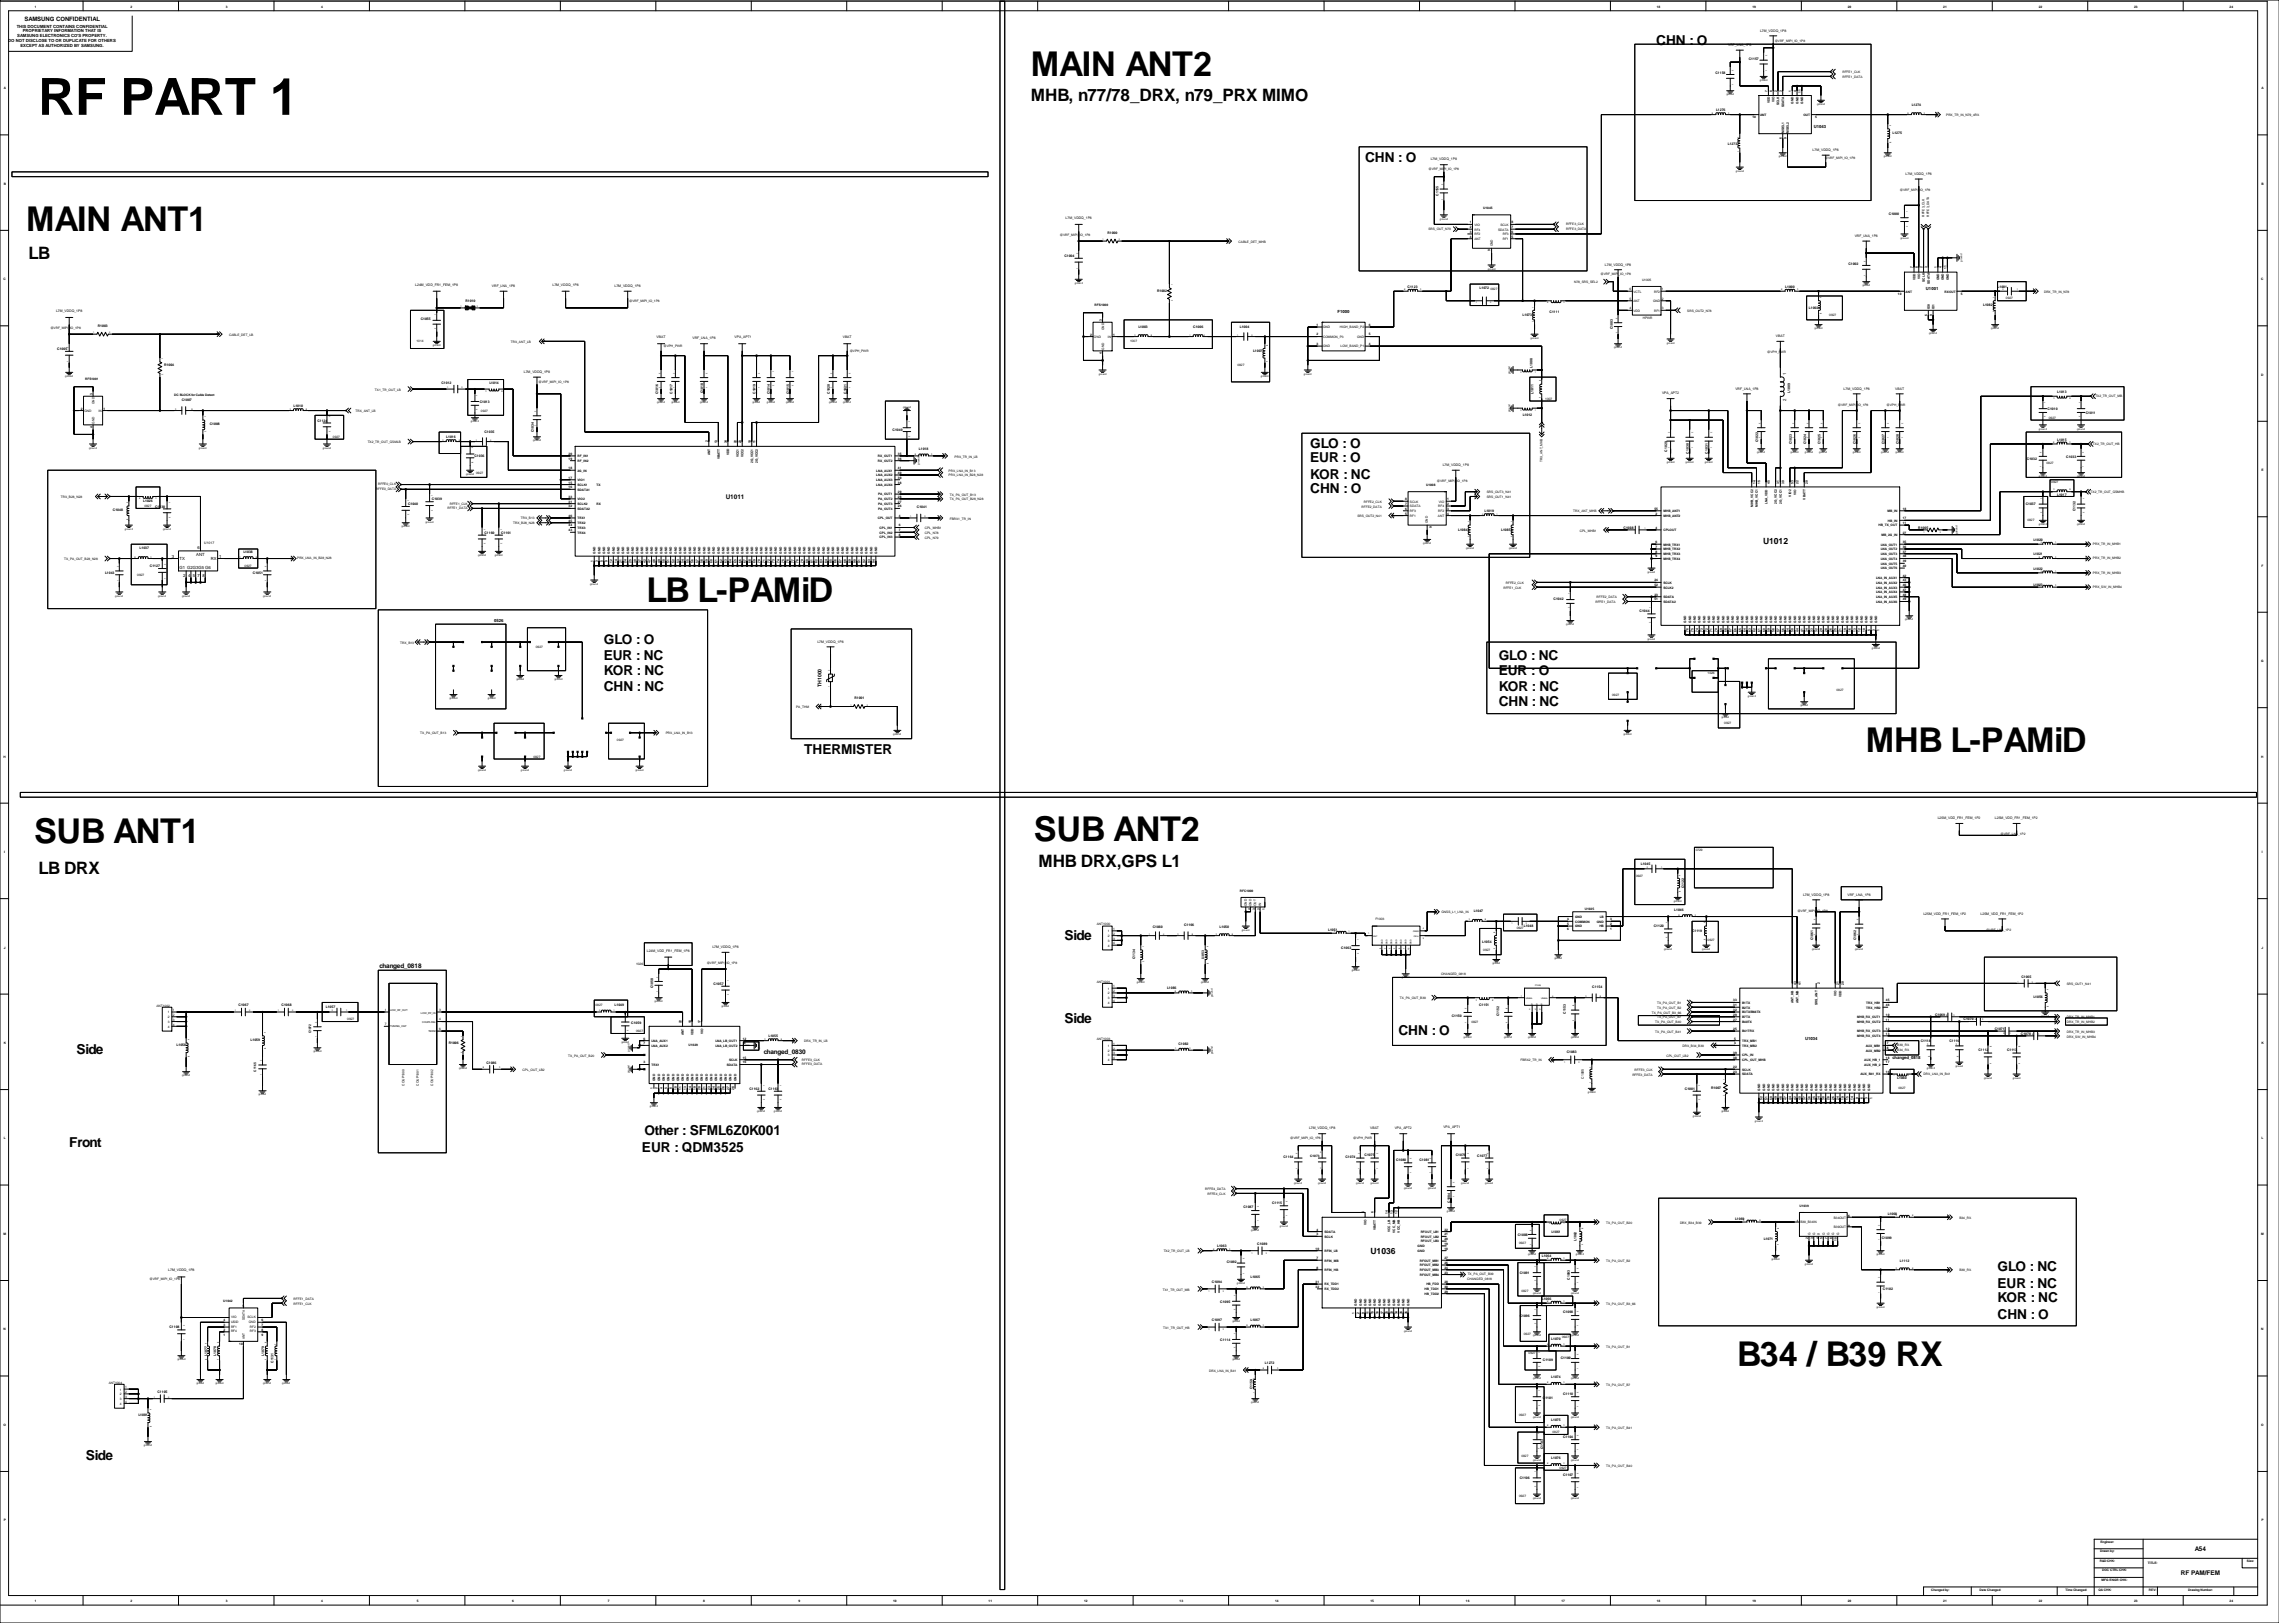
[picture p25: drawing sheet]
<svg xmlns="http://www.w3.org/2000/svg" width="2425mm" height="1727mm" viewBox="0 0 2425 1727" stroke-linecap="round" stroke-linejoin="round" font-family="sans-serif">
<defs><g id="words">
<text font-size="54.5" x="41" y="122">RF PART 1</text>
<g font-size="36.4">
<text x="1097" y="81">MAIN ANT2</text>
<text x="28" y="246">MAIN ANT1</text>
<text x="688" y="641">LB L-PAMiD</text>
<text x="1985" y="801">MHB L-PAMiD</text>
<text x="36" y="897">SUB ANT1</text>
<text x="1100" y="895">SUB ANT2</text>
<text x="1849" y="1453">B34 / B39 RX</text>
</g>
<g font-size="18.2">
<text x="1097" y="108">MHB, n77/78_DRX, n79_PRX MIMO</text>
<text x="30" y="275">LB</text>
<text x="1105" y="922">MHB DRX,GPS L1</text>
<text x="41" y="930">LB DRX</text>
</g>
<g font-size="14.5">
<text x="1762" y="48">CHN : O</text>
<text x="1453" y="172">CHN : O</text>
<text x="1394" y="477">GLO : O</text>
<text x="1394" y="492">EUR : O</text>
<text x="1394" y="510">KOR : NC</text>
<text x="1394" y="525">CHN : O</text>
<text x="642" y="685">GLO : O</text>
<text x="642" y="703">EUR : NC</text>
<text x="1595" y="703">GLO : NC</text>
<text x="642" y="718">KOR : NC</text>
<text x="1595" y="718">EUR : O</text>
<text x="642" y="736">CHN : NC</text>
<text x="1595" y="736">KOR : NC</text>
<text x="1595" y="751">CHN : NC</text>
<text x="856" y="802">THERMISTER</text>
<text x="1133" y="1000">Side</text>
<text x="1133" y="1089">Side</text>
<text x="1488" y="1101">CHN : O</text>
<text x="81" y="1122">Side</text>
<text x="686" y="1208">Other : SFML6Z0K001</text>
<text x="74" y="1221">Front</text>
<text x="683" y="1226">EUR : QDM3525</text>
<text x="2125" y="1353">GLO : NC</text>
<text x="2125" y="1371">EUR : NC</text>
<text x="2125" y="1386">KOR : NC</text>
<text x="2125" y="1404">CHN : O</text>
<text x="91" y="1553">Side</text>
</g>
<g font-size="9.1">
<text x="1876" y="579">U1012</text>
<text x="1458" y="1335">U1036</text>
</g>
<g font-size="6.8">
<text x="772" y="531">U1011</text>
<text x="404" y="1029">changed_0818</text>
<text x="813" y="1121">changed_0830</text>
<text x="2335" y="1650">A54</text>
<text x="2320" y="1676">RF PAM/FEM</text>
</g>
<text font-size="6.4" x="26" y="22">SAMSUNG CONFIDENTIAL</text>
<text font-size="5.5" x="874" y="731" transform="rotate(-90 874 731)">TH1000</text>
<g font-size="4.5">
<text x="18" y="29">THIS DOCUMENT CONTAINS CONFIDENTIAL</text>
<text x="24" y="34">PROPRIETARY INFORMATION THAT IS</text>
<text x="18" y="39">SAMSUNG ELECTRONICS CO'S PROPERTY.</text>
<text x="9" y="45">DO NOT DISCLOSE TO OR DUPLICATE FOR OTHERS</text>
<text x="22" y="50">EXCEPT AS AUTHORIZED BY SAMSUNG.</text>
<text x="1930" y="137">U1043</text>
<text x="2049" y="309">U1001</text>
<text x="1423" y="333">F1000</text>
<text x="1901" y="399" transform="rotate(-90 1901 399)">1</text>
<text x="1901" y="426" transform="rotate(-90 1901 426)">2</text>
<text x="210" y="584">6</text>
<text x="183" y="594">3</text>
<text x="209" y="591">ANT</text>
<text x="233" y="594">1</text>
<text x="191" y="596">TX</text>
<text x="224" y="596">RX</text>
<text x="191" y="606">G1 G2G3G5 G6</text>
<text x="195" y="614">2</text>
<text x="200" y="614">4</text>
<text x="205" y="614">5</text>
<text x="210" y="614">7</text>
<text x="215" y="614">8</text>
<text x="526" y="662">0526</text>
<text x="1921" y="1107">U1034</text>
<text x="2014" y="1127">changed_0818</text>
</g>
<g font-size="3.6">
<text x="1873" y="34">L7M_VDDQ_1P8</text>
<text x="1839" y="49">VRF_LNA_1P8</text>
<text x="1861" y="64">C1157</text>
<text x="1825" y="79">C1158</text>
<text x="2034" y="113">L1274</text>
<text x="1826" y="119">L1276</text>
<text x="2014" y="142">L1275</text>
<text x="1839" y="154">L1273</text>
<text x="1929" y="161">L7M_VDDQ_1P8</text>
<text x="1522" y="171">L7M_VDDQ_1P8</text>
<text x="2028" y="186">L7M_VDDQ_1P8</text>
<text x="1531" y="208" transform="rotate(-90 1531 208)">C1155</text>
<text x="1134" y="233">L7M_VDDQ_1P8</text>
<text x="2010" y="229">C1000</text>
<text x="1178" y="248">R1000</text>
<text x="1973" y="252">VRF_LNA_1P8</text>
<text x="1133" y="273">C1004</text>
<text x="1967" y="282">C1002</text>
<text x="1708" y="282">L7M_VDDQ_1P8</text>
<text x="442" y="304">L24M_VDD_FR1_FEM_1P8</text>
<text x="523" y="305">VRF_LNA_1P8</text>
<text x="588" y="304">L7M_VDDQ_1P8</text>
<text x="654" y="305">L7M_VDDQ_1P8</text>
<text x="1231" y="311">R1002</text>
<text x="1498" y="306">C1123</text>
<text x="1574" y="308">L1072</text>
<text x="1900" y="306">L1000</text>
<text x="2126" y="306">L1001</text>
<text x="495" y="321">R1010</text>
<text x="1925" y="328">L1002</text>
<text x="2110" y="326">L1082</text>
<text x="60" y="332">L7M_VDDQ_1P8</text>
<text x="1620" y="336">L1073</text>
<text x="1649" y="333">C1111</text>
<text x="448" y="340">C1055</text>
<text x="104" y="348">R1003</text>
<text x="1211" y="349">L1003</text>
<text x="1270" y="349">C1006</text>
<text x="1319" y="349">L1004</text>
<text x="1716" y="350" transform="rotate(-90 1716 350)">C1003</text>
<text x="699" y="360">VBAT</text>
<text x="782" y="360">VPA_APT1</text>
<text x="897" y="360">VBAT</text>
<text x="1890" y="359">VBAT</text>
<text x="737" y="361">VRF_LNA_1P8</text>
<text x="61" y="373">C1005</text>
<text x="1333" y="374">L1007</text>
<text x="175" y="389">R1004</text>
<text x="1631" y="391" transform="rotate(-90 1631 391)">L1008</text>
<text x="557" y="397">L7M_VDDQ_1P8</text>
<text x="470" y="408">C1012</text>
<text x="521" y="408">L1014</text>
<text x="700" y="420" transform="rotate(-90 700 420)">C1016</text>
<text x="715" y="419" transform="rotate(-90 715 419)">C1017</text>
<text x="748" y="418" transform="rotate(-90 748 418)">C1018</text>
<text x="804" y="419" transform="rotate(-90 804 419)">C1019</text>
<text x="819" y="420" transform="rotate(-90 819 420)">C1014</text>
<text x="840" y="420" transform="rotate(-90 840 420)">C1015</text>
<text x="883" y="419" transform="rotate(-90 883 419)">C1020</text>
<text x="901" y="419" transform="rotate(-90 901 419)">C1021</text>
<text x="1632" y="419" transform="rotate(-90 1632 419)">L1011</text>
<text x="1768" y="420">VPA_APT2</text>
<text x="1847" y="415">VRF_LNA_1P8</text>
<text x="1905" y="418" transform="rotate(-90 1905 418)">L1009</text>
<text x="1962" y="415">L7M_VDDQ_1P8</text>
<text x="2017" y="415">VBAT</text>
<text x="2189" y="418">L1013</text>
<text x="194" y="427">C1007</text>
<text x="510" y="428">C1013</text>
<text x="312" y="433">L1010</text>
<text x="2179" y="436">C1010</text>
<text x="1620" y="443">L1012</text>
<text x="2219" y="440">C1011</text>
<text x="338" y="449">C1124</text>
<text x="223" y="453">C1008</text>
<text x="516" y="461">C1035</text>
<text x="568" y="460" transform="rotate(-90 568 460)">C1034</text>
<text x="950" y="459">C1049</text>
<text x="475" y="466">L1016</text>
<text x="1871" y="470" transform="rotate(-90 1871 470)">C1022</text>
<text x="1906" y="472" transform="rotate(-90 1906 472)">C1023</text>
<text x="1922" y="472" transform="rotate(-90 1922 472)">C1024</text>
<text x="1937" y="473" transform="rotate(-90 1937 473)">C1025</text>
<text x="1975" y="472" transform="rotate(-90 1975 472)">C1026</text>
<text x="2005" y="472" transform="rotate(-90 2005 472)">C1027</text>
<text x="2020" y="473" transform="rotate(-90 2020 473)">C1028</text>
<text x="2189" y="469">L1015</text>
<text x="978" y="479">L1018</text>
<text x="505" y="486">C1036</text>
<text x="1774" y="480" transform="rotate(-90 1774 480)">C1029</text>
<text x="1797" y="483" transform="rotate(-90 1797 483)">C1030</text>
<text x="1817" y="483" transform="rotate(-90 1817 483)">C1031</text>
<text x="2157" y="490">C1032</text>
<text x="2199" y="487">C1033</text>
<text x="1535" y="496">L7M_VDDQ_1P8</text>
<text x="2189" y="527">L1017</text>
<text x="460" y="532">C1039</text>
<text x="152" y="534">L1026</text>
<text x="434" y="538">C1040</text>
<text x="2155" y="538">C1037</text>
<text x="120" y="544">C1048</text>
<text x="165" y="540">C1130</text>
<text x="976" y="541">C1041</text>
<text x="1580" y="545">L1019</text>
<text x="2208" y="544" transform="rotate(-90 2208 544)">C1132</text>
<text x="1728" y="563">C1038</text>
<text x="2041" y="563">R1005</text>
<text x="516" y="568">C1160</text>
<text x="533" y="568">C1161</text>
<text x="1552" y="565">L1084</text>
<text x="1597" y="565">L1085</text>
<text x="2164" y="576">L1020</text>
<text x="217" y="579">U1017</text>
<text x="149" y="584">L1037</text>
<text x="259" y="588">L1038</text>
<text x="2164" y="591">L1021</text>
<text x="159" y="604">C1127</text>
<text x="112" y="611">L1043</text>
<text x="269" y="611">C1051</text>
<text x="2164" y="606">L1022</text>
<text x="2164" y="624">L1023</text>
<text x="1653" y="638">C1042</text>
<text x="1745" y="651">C1044</text>
<text x="870" y="684">L7M_VDDQ_1P8</text>
<text x="909" y="744">R1001</text>
<text x="2062" y="872">L25M_VDD_FR1_FEM_1P2</text>
<text x="2123" y="872">L25M_VDD_FR1_FEM_1P2</text>
<text x="1746" y="921">L1045</text>
<text x="1792" y="945" transform="rotate(-90 1792 945)">C1122</text>
<text x="1919" y="953">L7M_VDDQ_1P8</text>
<text x="1966" y="953">VRF_LNA_1P8</text>
<text x="1568" y="970">L1047</text>
<text x="1782" y="969">L1046</text>
<text x="2047" y="973">L25M_VDD_FR1_FEM_1P2</text>
<text x="2108" y="973">L25M_VDD_FR1_FEM_1P2</text>
<text x="1227" y="987">C1060</text>
<text x="1260" y="985">C1166</text>
<text x="1298" y="987">L1050</text>
<text x="1621" y="986">L1048</text>
<text x="1760" y="986">C1120</text>
<text x="1413" y="990">L1051</text>
<text x="1800" y="991">C1119</text>
<text x="1929" y="1001" transform="rotate(-90 1929 1001)">C1061</text>
<text x="1975" y="1001" transform="rotate(-90 1975 1001)">C1062</text>
<text x="1577" y="1003">L1054</text>
<text x="688" y="1013">L24M_VDD_FR1_FEM_1P8</text>
<text x="758" y="1009">L7M_VDDQ_1P8</text>
<text x="1427" y="1010">C1063</text>
<text x="1208" y="1021" transform="rotate(-90 1208 1021)">C1134</text>
<text x="1281" y="1021" transform="rotate(-90 1281 1021)">L1053</text>
<text x="2151" y="1040">C1065</text>
<text x="759" y="1048">C1057</text>
<text x="695" y="1051" transform="rotate(-90 695 1051)">C1058</text>
<text x="1242" y="1052">L1086</text>
<text x="1694" y="1051">C1154</text>
<text x="2164" y="1062">L1056</text>
<text x="254" y="1071">C1067</text>
<text x="300" y="1071">C1068</text>
<text x="347" y="1073">L1057</text>
<text x="654" y="1070">L1049</text>
<text x="1574" y="1071">C1151</text>
<text x="1666" y="1079" transform="rotate(-90 1666 1079)">C1153</text>
<text x="1545" y="1082">C1150</text>
<text x="1595" y="1081" transform="rotate(-90 1595 1081)">C1152</text>
<text x="2059" y="1081">C1069</text>
<text x="2089" y="1086">C1070</text>
<text x="672" y="1090">C1059</text>
<text x="2122" y="1096">C1071</text>
<text x="818" y="1104">L1055</text>
<text x="2150" y="1101">C1078</text>
<text x="267" y="1108">L1059</text>
<text x="2044" y="1109">C1118</text>
<text x="2074" y="1109">C1116</text>
<text x="188" y="1113">L1058</text>
<text x="477" y="1110">R1006</text>
<text x="1254" y="1111">C1082</text>
<text x="1667" y="1121">C1083</text>
<text x="2105" y="1118">C1112</text>
<text x="2136" y="1118">C1113</text>
<text x="518" y="1132">C1086</text>
<text x="1685" y="1148" transform="rotate(-90 1685 1148)">C1085</text>
<text x="2019" y="1149">L1060</text>
<text x="797" y="1160">C1162</text>
<text x="818" y="1160">C1163</text>
<text x="1793" y="1160">C1001</text>
<text x="1821" y="1159">R1007</text>
<text x="1393" y="1202">L7M_VDDQ_1P8</text>
<text x="1458" y="1202">VBAT</text>
<text x="1484" y="1202">VPA_APT2</text>
<text x="1536" y="1200">VPA_APT1</text>
<text x="1452" y="1230">C1075</text>
<text x="1549" y="1230">C1076</text>
<text x="1366" y="1232">C1164</text>
<text x="1432" y="1232">C1074</text>
<text x="1486" y="1235">C1080</text>
<text x="1510" y="1235">C1081</text>
<text x="1572" y="1231">C1077</text>
<text x="1354" y="1281">C1115</text>
<text x="1543" y="1280" transform="rotate(-90 1543 1280)">C1084</text>
<text x="1323" y="1286">C1087</text>
<text x="2009" y="1293">L1068</text>
<text x="1846" y="1298">L1069</text>
<text x="1651" y="1312">L1061</text>
<text x="1615" y="1315">C1088</text>
<text x="1877" y="1320">L1071</text>
<text x="2002" y="1318">C1099</text>
<text x="1338" y="1325">C1089</text>
<text x="1678" y="1321" transform="rotate(-90 1678 1321)">L1062</text>
<text x="1295" y="1326">L1063</text>
<text x="1641" y="1337">L1064</text>
<text x="2021" y="1343">L1112</text>
<text x="1305" y="1344">C1092</text>
<text x="179" y="1353">L7M_VDDQ_1P8</text>
<text x="1617" y="1355">C1091</text>
<text x="1331" y="1359">L1065</text>
<text x="1670" y="1362" transform="rotate(-90 1670 1362)">C1093</text>
<text x="1290" y="1365">C1094</text>
<text x="2004" y="1373">C1102</text>
<text x="1641" y="1383">L1066</text>
<text x="1298" y="1387">C1095</text>
<text x="1663" y="1397">C1098</text>
<text x="1617" y="1401">C1096</text>
<text x="1290" y="1406">C1097</text>
<text x="1331" y="1405">L1067</text>
<text x="180" y="1413">C1108</text>
<text x="1298" y="1427">C1114</text>
<text x="1651" y="1425">L1070</text>
<text x="220" y="1442" transform="rotate(-90 220 1442)">L1077</text>
<text x="230" y="1442" transform="rotate(-90 230 1442)">L1078</text>
<text x="281" y="1442" transform="rotate(-90 281 1442)">L1079</text>
<text x="1661" y="1446">C1100</text>
<text x="291" y="1450" transform="rotate(-90 291 1450)">C1131</text>
<text x="1346" y="1452">L1272</text>
<text x="1642" y="1448">C1109</text>
<text x="1651" y="1466">L1074</text>
<text x="1333" y="1478" transform="rotate(-90 1333 1478)">C1159</text>
<text x="168" y="1482">C1105</text>
<text x="1663" y="1484">C1110</text>
<text x="1642" y="1488">C1101</text>
<text x="147" y="1507">L1081</text>
<text x="1651" y="1512">L1075</text>
<text x="1663" y="1529">C1104</text>
<text x="1642" y="1542" transform="rotate(-90 1642 1542)">C1103</text>
<text x="1651" y="1552">L1076</text>
<text x="1663" y="1570">C1107</text>
<text x="1617" y="1574">C1106</text>
</g>
<g font-size="3.4">
<text x="37" y="9">1</text>
<text x="139" y="9">2</text>
<text x="240" y="9">3</text>
<text x="342" y="9">4</text>
<text x="1763" y="9">18</text>
<text x="1865" y="9">19</text>
<text x="1966" y="9">20</text>
<text x="2068" y="9">21</text>
<text x="2169" y="9">22</text>
<text x="2271" y="9">23</text>
<text x="2372" y="9">24</text>
<text x="1888" y="44">@VRF_MIPI_IO_1P8</text>
<text x="1960" y="78">RFFE1_CLK</text>
<text x="1960" y="83">RFFE1_DATA</text>
<text x="4" y="95">A</text>
<text x="2406" y="95">A</text>
<text x="1881" y="97" transform="rotate(-90 1881 97)">7</text>
<text x="1886" y="97" transform="rotate(-90 1886 97)">8</text>
<text x="1891" y="97" transform="rotate(-90 1891 97)">2</text>
<text x="1896" y="97" transform="rotate(-90 1896 97)">3</text>
<text x="1906" y="97" transform="rotate(-90 1906 97)">1</text>
<text x="1911" y="97" transform="rotate(-90 1911 97)">4</text>
<text x="1916" y="98" transform="rotate(-90 1916 98)">11</text>
<text x="1883" y="110" transform="rotate(-90 1883 110)">VDD</text>
<text x="1888" y="109" transform="rotate(-90 1888 109)">VIO</text>
<text x="1893" y="112" transform="rotate(-90 1893 112)">SCLK</text>
<text x="1909" y="110" transform="rotate(-90 1909 110)">GND</text>
<text x="1914" y="110" transform="rotate(-90 1914 110)">GND</text>
<text x="1919" y="110" transform="rotate(-90 1919 110)">GND</text>
<text x="1898" y="114" transform="rotate(-90 1898 114)">SDATA</text>
<text x="1865" y="126">10</text>
<text x="1873" y="123">ANT</text>
<text x="1919" y="123">OUT</text>
<text x="1932" y="126">5</text>
<text x="2071" y="123">PRX_TR_IN_N79_4RX</text>
<text x="1898" y="141" transform="rotate(-90 1898 141)">MSEL1</text>
<text x="1903" y="141" transform="rotate(-90 1903 141)">MSEL2</text>
<text x="1896" y="148" transform="rotate(-90 1896 148)">6</text>
<text x="1901" y="148" transform="rotate(-90 1901 148)">9</text>
<text x="1942" y="169">@VRF_MIPI_IO_1P8</text>
<text x="1520" y="181">@VRF_MIPI_IO_1P8</text>
<text x="4" y="197">B</text>
<text x="2406" y="197">B</text>
<text x="2022" y="203">@VRF_MIPI_IO_1P8</text>
<text x="1578" y="222">U1045</text>
<text x="2048" y="231" transform="rotate(-90 2048 231)">RFFE3_CLK</text>
<text x="2053" y="231" transform="rotate(-90 2053 231)">RFFE3_DATA</text>
<text x="1564" y="238">1</text>
<text x="1608" y="238">8</text>
<text x="1666" y="240">RFFE3_CLK</text>
<text x="1520" y="245">SRS_OUT_N79</text>
<text x="1564" y="243">2</text>
<text x="1569" y="240">VIO</text>
<text x="1569" y="245">RF4</text>
<text x="1594" y="245">SDATA</text>
<text x="1597" y="240">SCLK</text>
<text x="1608" y="243">7</text>
<text x="1666" y="245">RFFE3_DATA</text>
<text x="1128" y="251">@VRF_MIPI_IO_1P8</text>
<text x="1564" y="248">3</text>
<text x="1569" y="250">RF2</text>
<text x="1599" y="250">RF3</text>
<text x="1608" y="248">6</text>
<text x="1564" y="253">4</text>
<text x="1569" y="255">ANT</text>
<text x="1599" y="255">RF1</text>
<text x="1608" y="253">5</text>
<text x="1318" y="258">CABLE_DET_MHB</text>
<text x="1589" y="262" transform="rotate(-90 1589 262)">GND</text>
<text x="1586" y="267" transform="rotate(-90 1586 267)">9</text>
<text x="2036" y="285" transform="rotate(-90 2036 285)">7</text>
<text x="2041" y="285" transform="rotate(-90 2041 285)">8</text>
<text x="2046" y="285" transform="rotate(-90 2046 285)">2</text>
<text x="2051" y="285" transform="rotate(-90 2051 285)">3</text>
<text x="2061" y="285" transform="rotate(-90 2061 285)">1</text>
<text x="2066" y="285" transform="rotate(-90 2066 285)">4</text>
<text x="2071" y="286" transform="rotate(-90 2071 286)">11</text>
<text x="1703" y="293">@VRF_MIPI_IO_1P8</text>
<text x="4" y="298">C</text>
<text x="1747" y="299">U1005</text>
<text x="2038" y="298" transform="rotate(-90 2038 298)">VDD</text>
<text x="2043" y="297" transform="rotate(-90 2043 297)">VIO</text>
<text x="2048" y="300" transform="rotate(-90 2048 300)">SCLK</text>
<text x="2063" y="298" transform="rotate(-90 2063 298)">GND</text>
<text x="2069" y="298" transform="rotate(-90 2069 298)">GND</text>
<text x="2074" y="298" transform="rotate(-90 2074 298)">GND</text>
<text x="2406" y="298">C</text>
<text x="1675" y="301">N78_SRS_SEL2</text>
<text x="2053" y="302" transform="rotate(-90 2053 302)">SDATA</text>
<text x="1586" y="308">0927</text>
<text x="1734" y="309">6</text>
<text x="1738" y="311">VCTL</text>
<text x="1760" y="311">RF2</text>
<text x="1768" y="309">1</text>
<text x="2028" y="311">ANT</text>
<text x="2069" y="311">RXOUT</text>
<text x="2175" y="311">DRX_TR_IN_N78</text>
<text x="2019" y="314">10</text>
<text x="2086" y="314">5</text>
<text x="669" y="321">@VRF_MIPI_IO_1P8</text>
<text x="1734" y="319">5</text>
<text x="1738" y="321">ANT</text>
<text x="1759" y="321">GND</text>
<text x="1768" y="319">2</text>
<text x="2134" y="318">0927</text>
<text x="1165" y="325">RFS1000</text>
<text x="1734" y="329">4</text>
<text x="1768" y="329">3</text>
<text x="2053" y="329" transform="rotate(-90 2053 329)">ID0</text>
<text x="2058" y="329" transform="rotate(-90 2058 329)">ID1</text>
<text x="1738" y="332">VDD</text>
<text x="1760" y="332">RF1</text>
<text x="1795" y="332">SRS_OUT2_N78</text>
<text x="1172" y="342" transform="rotate(-90 1172 342)">3</text>
<text x="1748" y="339">HPWR</text>
<text x="1947" y="336">0927</text>
<text x="2051" y="336" transform="rotate(-90 2051 336)">6</text>
<text x="2056" y="336" transform="rotate(-90 2056 336)">9</text>
<text x="1401" y="346">1</text>
<text x="1457" y="346">6</text>
<text x="54" y="350">@VRF_MIPI_IO_1P8</text>
<text x="1175" y="351" transform="rotate(-90 1175 351)">GND</text>
<text x="1408" y="349">GND</text>
<text x="1426" y="349">HIGH_BAND_P2</text>
<text x="244" y="357">CABLE_DET_LB</text>
<text x="1160" y="357">2</text>
<text x="1164" y="360">GND</text>
<text x="1179" y="360">IN</text>
<text x="1184" y="357">1</text>
<text x="1401" y="356">2</text>
<text x="1408" y="360">COMMON_P3</text>
<text x="1444" y="360">GND</text>
<text x="1457" y="356">5</text>
<text x="443" y="364">1014</text>
<text x="544" y="365">TRX_ANT_LB</text>
<text x="1202" y="364">1007</text>
<text x="706" y="369">@VPH_PWR</text>
<text x="1401" y="367">3</text>
<text x="1408" y="370">GND</text>
<text x="1427" y="370">LOW_BAND_P1</text>
<text x="1457" y="367">4</text>
<text x="904" y="374">@VPH_PWR</text>
<text x="1172" y="376" transform="rotate(-90 1172 376)">4</text>
<text x="1175" y="372" transform="rotate(-90 1175 372)">GND</text>
<text x="1881" y="376">@VPH_PWR</text>
<text x="1317" y="390">0927</text>
<text x="2406" y="400">D</text>
<text x="91" y="404">RFS1001</text>
<text x="573" y="407">@VRF_MIPI_IO_1P8</text>
<text x="399" y="416">TX1_TR_OUT_LB</text>
<text x="98" y="421" transform="rotate(-90 98 421)">3</text>
<text x="185" y="421">DC BLOCK for Cable Detect</text>
<text x="1644" y="425">1007</text>
<text x="2230" y="423">TX2_TR_OUT_MB</text>
<text x="101" y="430" transform="rotate(-90 101 430)">GND</text>
<text x="1956" y="431">@VRF_MIPI_IO_1P8</text>
<text x="2007" y="431">@VPH_PWR</text>
<text x="86" y="436">2</text>
<text x="110" y="436">1</text>
<text x="378" y="438">TRX_ANT_LB</text>
<text x="512" y="438">0927</text>
<text x="90" y="438">GND</text>
<text x="105" y="438">IN</text>
<text x="2180" y="445">0927</text>
<text x="98" y="455" transform="rotate(-90 98 455)">4</text>
<text x="101" y="451" transform="rotate(-90 101 451)">GND</text>
<text x="354" y="466">0927</text>
<text x="391" y="472">TX2_TR_OUT_GSMLB</text>
<text x="753" y="471" transform="rotate(-90 753 471)">2</text>
<text x="763" y="472" transform="rotate(-90 763 472)">13</text>
<text x="773" y="472" transform="rotate(-90 773 472)">34</text>
<text x="784" y="472" transform="rotate(-90 784 472)">22</text>
<text x="789" y="472" transform="rotate(-90 789 472)">23</text>
<text x="799" y="472" transform="rotate(-90 799 472)">10</text>
<text x="804" y="472" transform="rotate(-90 804 472)">11</text>
<text x="2227" y="473">TX2_TR_OUT_HB</text>
<text x="605" y="484">20</text>
<text x="756" y="484" transform="rotate(-90 756 484)">ANT</text>
<text x="776" y="485" transform="rotate(-90 776 485)">VDD</text>
<text x="955" y="484">35</text>
<text x="605" y="489">19</text>
<text x="615" y="492">RF_IN2</text>
<text x="615" y="487">RF_IN1</text>
<text x="766" y="488" transform="rotate(-90 766 488)">VBATT</text>
<text x="786" y="486" transform="rotate(-90 786 486)">VCC1</text>
<text x="791" y="486" transform="rotate(-90 791 486)">VCC2</text>
<text x="934" y="492">RX_OUT2</text>
<text x="934" y="487">RX_OUT1</text>
<text x="955" y="489">36</text>
<text x="1016" y="487">PRX_TR_IN_LB</text>
<text x="1641" y="492" transform="rotate(-90 1641 492)">TRX_ANT_MHB</text>
<text x="801" y="493" transform="rotate(-90 801 493)">2G_VCC1</text>
<text x="806" y="493" transform="rotate(-90 806 493)">2G_VCC2</text>
<text x="2178" y="494">0927</text>
<text x="507" y="504">0927</text>
<text x="605" y="499">18</text>
<text x="615" y="502">2G_IN</text>
<text x="932" y="502">LNA_AUX1</text>
<text x="955" y="499">41</text>
<text x="1009" y="502">PRX_LNA_IN_B13</text>
<text x="2406" y="501">E</text>
<text x="605" y="509">17</text>
<text x="932" y="507">LNA_AUX2</text>
<text x="955" y="509">39</text>
<text x="955" y="504">40</text>
<text x="1009" y="507">PRX_LNA_IN_B28_N28</text>
<text x="605" y="514">15</text>
<text x="615" y="512">VIO1</text>
<text x="932" y="512">LNA_AUX3</text>
<text x="955" y="514">38</text>
<text x="1529" y="513">@VRF_MIPI_IO_1P8</text>
<text x="1868" y="515" transform="rotate(-90 1868 515)">14</text>
<text x="1873" y="515" transform="rotate(-90 1873 515)">15</text>
<text x="1883" y="515" transform="rotate(-90 1883 515)">45</text>
<text x="1893" y="515" transform="rotate(-90 1893 515)">31</text>
<text x="1898" y="515" transform="rotate(-90 1898 515)">30</text>
<text x="1909" y="515" transform="rotate(-90 1909 515)">53</text>
<text x="1914" y="515" transform="rotate(-90 1914 515)">22</text>
<text x="1924" y="515" transform="rotate(-90 1924 515)">20</text>
<text x="2183" y="514">0927</text>
<text x="400" y="522">RFFE0_DATA</text>
<text x="402" y="517">RFFE0_CLK</text>
<text x="605" y="520">16</text>
<text x="615" y="517">SCLK1</text>
<text x="635" y="517">TX</text>
<text x="932" y="517">LNA_AUX4</text>
<text x="1517" y="517">U1008</text>
<text x="615" y="522">SDATA1</text>
<text x="934" y="527">PA_OUT1</text>
<text x="955" y="525">29</text>
<text x="1011" y="527">TX_PA_OUT_B13</text>
<text x="1582" y="525">SRS_OUT3_N41</text>
<text x="1911" y="526" transform="rotate(-90 1911 526)">VIO</text>
<text x="2225" y="524">TX2_TR_OUT_GSMHB</text>
<text x="65" y="530">TRX_B28_N28</text>
<text x="605" y="530">33</text>
<text x="615" y="532">VIO2</text>
<text x="934" y="532">PA_OUT2</text>
<text x="955" y="530">28</text>
<text x="1011" y="532">TX_PA_OUT_B28_N28</text>
<text x="1495" y="532">8</text>
<text x="1540" y="532">1</text>
<text x="1582" y="530">SRS_OUT1_N41</text>
<text x="1906" y="528" transform="rotate(-90 1906 528)">VIO2</text>
<text x="1921" y="532" transform="rotate(-90 1921 532)">VBATT</text>
<text x="154" y="539">0927</text>
<text x="479" y="537">RFFE1_CLK</text>
<text x="605" y="535">31</text>
<text x="605" y="540">32</text>
<text x="615" y="537">SCLK2</text>
<text x="635" y="538">RX</text>
<text x="934" y="537">PA_OUT3</text>
<text x="955" y="535">27</text>
<text x="955" y="540">26</text>
<text x="1451" y="535">RFFE2_CLK</text>
<text x="1495" y="537">7</text>
<text x="1500" y="540">SDATA</text>
<text x="1500" y="535">SCLK</text>
<text x="1530" y="540">RF4</text>
<text x="1531" y="535">VIO</text>
<text x="1540" y="537">2</text>
<text x="1865" y="539" transform="rotate(-90 1865 539)">MHB_VCC2</text>
<text x="1870" y="539" transform="rotate(-90 1870 539)">MHB_VCC1</text>
<text x="1881" y="536" transform="rotate(-90 1881 536)">LNA_VDD</text>
<text x="1891" y="536" transform="rotate(-90 1891 536)">2G_VCC2</text>
<text x="1896" y="536" transform="rotate(-90 1896 536)">2G_VCC1</text>
<text x="476" y="542">RFFE1_DATA</text>
<text x="615" y="542">SDATA2</text>
<text x="934" y="542">PA_OUT4</text>
<text x="1449" y="540">RFFE2_DATA</text>
<text x="1495" y="543">6</text>
<text x="1500" y="545">RF3</text>
<text x="1530" y="545">RF2</text>
<text x="1540" y="543">3</text>
<text x="1674" y="545">TRX_ANT_MHB</text>
<text x="1760" y="542">55</text>
<text x="1770" y="545">MHB_ANT1</text>
<text x="2008" y="545">MB_IN</text>
<text x="2025" y="542">18</text>
<text x="605" y="550">46</text>
<text x="956" y="550">4</text>
<text x="1444" y="550">SRS_OUT2_N41</text>
<text x="1495" y="548">5</text>
<text x="1500" y="550">RF1</text>
<text x="1530" y="550">ANT</text>
<text x="1540" y="548">4</text>
<text x="1761" y="547">2</text>
<text x="1770" y="550">MHB_ANT2</text>
<text x="546" y="557">TRX_B28_N28</text>
<text x="554" y="552">TRX_B13</text>
<text x="605" y="555">45</text>
<text x="615" y="553">TRX1</text>
<text x="615" y="558">TRX2</text>
<text x="934" y="553">CPL_OUT</text>
<text x="1011" y="553">FBRX1_TR_IN</text>
<text x="1519" y="557" transform="rotate(-90 1519 557)">GND</text>
<text x="2009" y="555">HB_IN</text>
<text x="2025" y="553">17</text>
<text x="2025" y="558">11</text>
<text x="2157" y="555">0927</text>
<text x="605" y="560">44</text>
<text x="615" y="563">TRX3</text>
<text x="936" y="563">CPL_IN1</text>
<text x="956" y="560">6</text>
<text x="984" y="563">CPL_MHB1</text>
<text x="1523" y="562" transform="rotate(-90 1523 562)">9</text>
<text x="1761" y="563">4</text>
<text x="1999" y="560">HB_TX_OUT</text>
<text x="605" y="565">43</text>
<text x="615" y="568">TRX4</text>
<text x="936" y="568">CPL_IN2</text>
<text x="956" y="565">7</text>
<text x="984" y="568">CPL_N78</text>
<text x="1681" y="566">CPL_MHB1</text>
<text x="1770" y="565">CPLOUT</text>
<text x="2025" y="568">27</text>
<text x="936" y="573">CPL_IN3</text>
<text x="956" y="570">8</text>
<text x="984" y="573">CPL_N79</text>
<text x="2002" y="570">MB_2G_IN</text>
<text x="1761" y="578">6</text>
<text x="1770" y="580">MHB_TRX1</text>
<text x="2001" y="580">LNA_OUT1</text>
<text x="2025" y="578">35</text>
<text x="2227" y="580">PRX_TR_IN_MHB1</text>
<text x="1761" y="583">7</text>
<text x="1770" y="586">MHB_TRX2</text>
<text x="2001" y="586">LNA_OUT2</text>
<text x="2025" y="583">36</text>
<text x="634" y="589" transform="rotate(-90 634 589)">GND</text>
<text x="639" y="589" transform="rotate(-90 639 589)">GND</text>
<text x="644" y="589" transform="rotate(-90 644 589)">GND</text>
<text x="649" y="589" transform="rotate(-90 649 589)">GND</text>
<text x="654" y="589" transform="rotate(-90 654 589)">GND</text>
<text x="659" y="589" transform="rotate(-90 659 589)">GND</text>
<text x="664" y="589" transform="rotate(-90 664 589)">GND</text>
<text x="669" y="589" transform="rotate(-90 669 589)">GND</text>
<text x="674" y="589" transform="rotate(-90 674 589)">GND</text>
<text x="679" y="589" transform="rotate(-90 679 589)">GND</text>
<text x="685" y="589" transform="rotate(-90 685 589)">GND</text>
<text x="690" y="589" transform="rotate(-90 690 589)">GND</text>
<text x="695" y="589" transform="rotate(-90 695 589)">GND</text>
<text x="700" y="589" transform="rotate(-90 700 589)">GND</text>
<text x="705" y="589" transform="rotate(-90 705 589)">GND</text>
<text x="710" y="589" transform="rotate(-90 710 589)">GND</text>
<text x="715" y="589" transform="rotate(-90 715 589)">GND</text>
<text x="720" y="589" transform="rotate(-90 720 589)">GND</text>
<text x="725" y="589" transform="rotate(-90 725 589)">GND</text>
<text x="730" y="589" transform="rotate(-90 730 589)">GND</text>
<text x="735" y="589" transform="rotate(-90 735 589)">GND</text>
<text x="740" y="589" transform="rotate(-90 740 589)">GND</text>
<text x="745" y="589" transform="rotate(-90 745 589)">GND</text>
<text x="751" y="589" transform="rotate(-90 751 589)">GND</text>
<text x="756" y="589" transform="rotate(-90 756 589)">GND</text>
<text x="761" y="589" transform="rotate(-90 761 589)">GND</text>
<text x="766" y="589" transform="rotate(-90 766 589)">GND</text>
<text x="771" y="589" transform="rotate(-90 771 589)">GND</text>
<text x="776" y="589" transform="rotate(-90 776 589)">GND</text>
<text x="781" y="589" transform="rotate(-90 781 589)">GND</text>
<text x="786" y="589" transform="rotate(-90 786 589)">GND</text>
<text x="791" y="589" transform="rotate(-90 791 589)">GND</text>
<text x="796" y="589" transform="rotate(-90 796 589)">GND</text>
<text x="801" y="589" transform="rotate(-90 801 589)">GND</text>
<text x="806" y="589" transform="rotate(-90 806 589)">GND</text>
<text x="812" y="589" transform="rotate(-90 812 589)">GND</text>
<text x="817" y="589" transform="rotate(-90 817 589)">GND</text>
<text x="822" y="589" transform="rotate(-90 822 589)">GND</text>
<text x="827" y="589" transform="rotate(-90 827 589)">GND</text>
<text x="832" y="589" transform="rotate(-90 832 589)">GND</text>
<text x="837" y="589" transform="rotate(-90 837 589)">GND</text>
<text x="842" y="589" transform="rotate(-90 842 589)">GND</text>
<text x="847" y="589" transform="rotate(-90 847 589)">GND</text>
<text x="852" y="589" transform="rotate(-90 852 589)">GND</text>
<text x="857" y="589" transform="rotate(-90 857 589)">GND</text>
<text x="862" y="589" transform="rotate(-90 862 589)">GND</text>
<text x="867" y="589" transform="rotate(-90 867 589)">GND</text>
<text x="872" y="589" transform="rotate(-90 872 589)">GND</text>
<text x="878" y="589" transform="rotate(-90 878 589)">GND</text>
<text x="883" y="589" transform="rotate(-90 883 589)">GND</text>
<text x="888" y="589" transform="rotate(-90 888 589)">GND</text>
<text x="893" y="589" transform="rotate(-90 893 589)">GND</text>
<text x="898" y="589" transform="rotate(-90 898 589)">GND</text>
<text x="903" y="589" transform="rotate(-90 903 589)">GND</text>
<text x="908" y="589" transform="rotate(-90 908 589)">GND</text>
<text x="913" y="589" transform="rotate(-90 913 589)">GND</text>
<text x="918" y="589" transform="rotate(-90 918 589)">GND</text>
<text x="923" y="589" transform="rotate(-90 923 589)">GND</text>
<text x="928" y="589" transform="rotate(-90 928 589)">GND</text>
<text x="933" y="589" transform="rotate(-90 933 589)">GND</text>
<text x="1761" y="593">9</text>
<text x="1761" y="588">8</text>
<text x="1770" y="591">MHB_TRX3</text>
<text x="2001" y="591">LNA_OUT3</text>
<text x="2025" y="593">38</text>
<text x="2025" y="588">37</text>
<text x="68" y="596">TX_PA_OUT_B28_N28</text>
<text x="316" y="595">PRX_LNA_IN_B28_N28</text>
<text x="631" y="598" transform="rotate(-90 631 598)">1</text>
<text x="636" y="598" transform="rotate(-90 636 598)">3</text>
<text x="641" y="598" transform="rotate(-90 641 598)">5</text>
<text x="646" y="598" transform="rotate(-90 646 598)">9</text>
<text x="652" y="599" transform="rotate(-90 652 599)">12</text>
<text x="657" y="599" transform="rotate(-90 657 599)">14</text>
<text x="662" y="599" transform="rotate(-90 662 599)">21</text>
<text x="667" y="599" transform="rotate(-90 667 599)">24</text>
<text x="672" y="599" transform="rotate(-90 672 599)">25</text>
<text x="677" y="599" transform="rotate(-90 677 599)">30</text>
<text x="682" y="599" transform="rotate(-90 682 599)">37</text>
<text x="687" y="599" transform="rotate(-90 687 599)">42</text>
<text x="692" y="599" transform="rotate(-90 692 599)">47</text>
<text x="697" y="599" transform="rotate(-90 697 599)">48</text>
<text x="702" y="599" transform="rotate(-90 702 599)">49</text>
<text x="707" y="599" transform="rotate(-90 707 599)">50</text>
<text x="712" y="599" transform="rotate(-90 712 599)">51</text>
<text x="718" y="599" transform="rotate(-90 718 599)">52</text>
<text x="723" y="599" transform="rotate(-90 723 599)">53</text>
<text x="728" y="599" transform="rotate(-90 728 599)">54</text>
<text x="733" y="599" transform="rotate(-90 733 599)">55</text>
<text x="738" y="599" transform="rotate(-90 738 599)">56</text>
<text x="743" y="599" transform="rotate(-90 743 599)">57</text>
<text x="748" y="599" transform="rotate(-90 748 599)">58</text>
<text x="753" y="599" transform="rotate(-90 753 599)">59</text>
<text x="758" y="599" transform="rotate(-90 758 599)">60</text>
<text x="763" y="599" transform="rotate(-90 763 599)">61</text>
<text x="768" y="599" transform="rotate(-90 768 599)">62</text>
<text x="773" y="599" transform="rotate(-90 773 599)">63</text>
<text x="779" y="599" transform="rotate(-90 779 599)">64</text>
<text x="784" y="599" transform="rotate(-90 784 599)">65</text>
<text x="789" y="599" transform="rotate(-90 789 599)">66</text>
<text x="794" y="599" transform="rotate(-90 794 599)">67</text>
<text x="799" y="599" transform="rotate(-90 799 599)">68</text>
<text x="804" y="599" transform="rotate(-90 804 599)">69</text>
<text x="809" y="599" transform="rotate(-90 809 599)">70</text>
<text x="814" y="599" transform="rotate(-90 814 599)">71</text>
<text x="819" y="599" transform="rotate(-90 819 599)">72</text>
<text x="824" y="599" transform="rotate(-90 824 599)">73</text>
<text x="829" y="599" transform="rotate(-90 829 599)">74</text>
<text x="834" y="599" transform="rotate(-90 834 599)">75</text>
<text x="839" y="599" transform="rotate(-90 839 599)">76</text>
<text x="845" y="599" transform="rotate(-90 845 599)">77</text>
<text x="850" y="599" transform="rotate(-90 850 599)">78</text>
<text x="855" y="599" transform="rotate(-90 855 599)">79</text>
<text x="860" y="599" transform="rotate(-90 860 599)">80</text>
<text x="865" y="599" transform="rotate(-90 865 599)">81</text>
<text x="870" y="599" transform="rotate(-90 870 599)">82</text>
<text x="875" y="599" transform="rotate(-90 875 599)">83</text>
<text x="880" y="599" transform="rotate(-90 880 599)">84</text>
<text x="885" y="599" transform="rotate(-90 885 599)">85</text>
<text x="890" y="599" transform="rotate(-90 890 599)">86</text>
<text x="895" y="599" transform="rotate(-90 895 599)">87</text>
<text x="900" y="599" transform="rotate(-90 900 599)">88</text>
<text x="905" y="599" transform="rotate(-90 905 599)">89</text>
<text x="911" y="599" transform="rotate(-90 911 599)">90</text>
<text x="916" y="599" transform="rotate(-90 916 599)">91</text>
<text x="921" y="599" transform="rotate(-90 921 599)">92</text>
<text x="926" y="599" transform="rotate(-90 926 599)">93</text>
<text x="931" y="599" transform="rotate(-90 931 599)">94</text>
<text x="1770" y="596">MHB_TRX4</text>
<text x="2001" y="596">LNA_OUT4</text>
<text x="2025" y="598">39</text>
<text x="2227" y="595">PRX_TR_IN_MHB2</text>
<text x="260" y="603">0927</text>
<text x="2001" y="601">LNA_OUT5</text>
<text x="2001" y="606">LNA_OUT6</text>
<text x="2025" y="603">40</text>
<text x="2406" y="603">F</text>
<text x="2227" y="611">PRX_TR_IN_MHB3</text>
<text x="146" y="613">0927</text>
<text x="1996" y="616">LNA_IN_AUX1</text>
<text x="2025" y="613">42</text>
<text x="1602" y="621">RFFE2_CLK</text>
<text x="1760" y="624">52</text>
<text x="1760" y="619">24</text>
<text x="1770" y="621">SCLK</text>
<text x="1996" y="621">LNA_IN_AUX2</text>
<text x="2025" y="624">46</text>
<text x="2025" y="619">43</text>
<text x="1600" y="627">RFFE1_CLK</text>
<text x="1770" y="626">SCLK2</text>
<text x="1996" y="626">LNA_IN_AUX3</text>
<text x="2025" y="629">47</text>
<text x="2227" y="626">PRX_SW_IN_MHB4</text>
<text x="1760" y="634">23</text>
<text x="1996" y="631">LNA_IN_AUX4</text>
<text x="2025" y="634">48</text>
<text x="1698" y="642">RFFE1_DATA</text>
<text x="1699" y="636">RFFE2_DATA</text>
<text x="1760" y="639">51</text>
<text x="1770" y="636">SDATA</text>
<text x="1770" y="641">SDATA2</text>
<text x="1996" y="641">LNA_IN_AUX6</text>
<text x="1996" y="636">LNA_IN_AUX5</text>
<text x="2025" y="639">49</text>
<text x="1794" y="663" transform="rotate(-90 1794 663)">GND</text>
<text x="1799" y="663" transform="rotate(-90 1799 663)">GND</text>
<text x="1804" y="663" transform="rotate(-90 1804 663)">GND</text>
<text x="1810" y="663" transform="rotate(-90 1810 663)">GND</text>
<text x="1815" y="663" transform="rotate(-90 1815 663)">GND</text>
<text x="1820" y="663" transform="rotate(-90 1820 663)">GND</text>
<text x="1825" y="663" transform="rotate(-90 1825 663)">GND</text>
<text x="1830" y="663" transform="rotate(-90 1830 663)">GND</text>
<text x="1835" y="663" transform="rotate(-90 1835 663)">GND</text>
<text x="1840" y="663" transform="rotate(-90 1840 663)">GND</text>
<text x="1845" y="663" transform="rotate(-90 1845 663)">GND</text>
<text x="1850" y="663" transform="rotate(-90 1850 663)">GND</text>
<text x="1855" y="663" transform="rotate(-90 1855 663)">GND</text>
<text x="1860" y="663" transform="rotate(-90 1860 663)">GND</text>
<text x="1865" y="663" transform="rotate(-90 1865 663)">GND</text>
<text x="1870" y="663" transform="rotate(-90 1870 663)">GND</text>
<text x="1876" y="663" transform="rotate(-90 1876 663)">GND</text>
<text x="1881" y="663" transform="rotate(-90 1881 663)">GND</text>
<text x="1886" y="663" transform="rotate(-90 1886 663)">GND</text>
<text x="1891" y="663" transform="rotate(-90 1891 663)">GND</text>
<text x="1896" y="663" transform="rotate(-90 1896 663)">GND</text>
<text x="1901" y="663" transform="rotate(-90 1901 663)">GND</text>
<text x="1906" y="663" transform="rotate(-90 1906 663)">GND</text>
<text x="1911" y="663" transform="rotate(-90 1911 663)">GND</text>
<text x="1916" y="663" transform="rotate(-90 1916 663)">GND</text>
<text x="1921" y="663" transform="rotate(-90 1921 663)">GND</text>
<text x="1926" y="663" transform="rotate(-90 1926 663)">GND</text>
<text x="1931" y="663" transform="rotate(-90 1931 663)">GND</text>
<text x="1936" y="663" transform="rotate(-90 1936 663)">GND</text>
<text x="1942" y="663" transform="rotate(-90 1942 663)">GND</text>
<text x="1947" y="663" transform="rotate(-90 1947 663)">GND</text>
<text x="1952" y="663" transform="rotate(-90 1952 663)">GND</text>
<text x="1957" y="663" transform="rotate(-90 1957 663)">GND</text>
<text x="1962" y="663" transform="rotate(-90 1962 663)">GND</text>
<text x="1967" y="663" transform="rotate(-90 1967 663)">GND</text>
<text x="1972" y="663" transform="rotate(-90 1972 663)">GND</text>
<text x="1977" y="663" transform="rotate(-90 1977 663)">GND</text>
<text x="1982" y="663" transform="rotate(-90 1982 663)">GND</text>
<text x="1987" y="663" transform="rotate(-90 1987 663)">GND</text>
<text x="1992" y="663" transform="rotate(-90 1992 663)">GND</text>
<text x="1997" y="663" transform="rotate(-90 1997 663)">GND</text>
<text x="1990" y="671" transform="rotate(-90 1990 671)">5</text>
<text x="1995" y="671" transform="rotate(-90 1995 671)">3</text>
<text x="2000" y="671" transform="rotate(-90 2000 671)">1</text>
<text x="1797" y="672" transform="rotate(-90 1797 672)">76</text>
<text x="1802" y="672" transform="rotate(-90 1802 672)">75</text>
<text x="1807" y="672" transform="rotate(-90 1807 672)">74</text>
<text x="1812" y="672" transform="rotate(-90 1812 672)">73</text>
<text x="1817" y="672" transform="rotate(-90 1817 672)">72</text>
<text x="1822" y="672" transform="rotate(-90 1822 672)">71</text>
<text x="1827" y="672" transform="rotate(-90 1827 672)">70</text>
<text x="1832" y="672" transform="rotate(-90 1832 672)">69</text>
<text x="1837" y="672" transform="rotate(-90 1837 672)">68</text>
<text x="1843" y="672" transform="rotate(-90 1843 672)">67</text>
<text x="1848" y="672" transform="rotate(-90 1848 672)">66</text>
<text x="1853" y="672" transform="rotate(-90 1853 672)">65</text>
<text x="1858" y="672" transform="rotate(-90 1858 672)">64</text>
<text x="1863" y="672" transform="rotate(-90 1863 672)">63</text>
<text x="1868" y="672" transform="rotate(-90 1868 672)">62</text>
<text x="1873" y="672" transform="rotate(-90 1873 672)">61</text>
<text x="1878" y="672" transform="rotate(-90 1878 672)">60</text>
<text x="1883" y="672" transform="rotate(-90 1883 672)">59</text>
<text x="1888" y="672" transform="rotate(-90 1888 672)">58</text>
<text x="1893" y="672" transform="rotate(-90 1893 672)">57</text>
<text x="1898" y="672" transform="rotate(-90 1898 672)">56</text>
<text x="1903" y="672" transform="rotate(-90 1903 672)">54</text>
<text x="1909" y="672" transform="rotate(-90 1909 672)">50</text>
<text x="1914" y="672" transform="rotate(-90 1914 672)">44</text>
<text x="1919" y="672" transform="rotate(-90 1919 672)">41</text>
<text x="1924" y="672" transform="rotate(-90 1924 672)">34</text>
<text x="1929" y="672" transform="rotate(-90 1929 672)">33</text>
<text x="1934" y="672" transform="rotate(-90 1934 672)">32</text>
<text x="1939" y="672" transform="rotate(-90 1939 672)">29</text>
<text x="1944" y="672" transform="rotate(-90 1944 672)">28</text>
<text x="1949" y="672" transform="rotate(-90 1949 672)">26</text>
<text x="1954" y="672" transform="rotate(-90 1954 672)">25</text>
<text x="1959" y="672" transform="rotate(-90 1959 672)">21</text>
<text x="1964" y="672" transform="rotate(-90 1964 672)">19</text>
<text x="1969" y="672" transform="rotate(-90 1969 672)">16</text>
<text x="1975" y="672" transform="rotate(-90 1975 672)">13</text>
<text x="1980" y="672" transform="rotate(-90 1980 672)">12</text>
<text x="1985" y="672" transform="rotate(-90 1985 672)">10</text>
<text x="426" y="685">TRX_B13</text>
<text x="570" y="689">0927</text>
<text x="2406" y="704">G</text>
<text x="1817" y="717">1026</text>
<text x="1954" y="735">0927</text>
<text x="1715" y="740">0927</text>
<text x="847" y="753">PA_THM</text>
<text x="1835" y="771">0927</text>
<text x="447" y="781">TX_PA_OUT_B13</text>
<text x="708" y="781">PRX_LNA_IN_B13</text>
<text x="656" y="788">0927</text>
<text x="4" y="806">H</text>
<text x="568" y="806">0927</text>
<text x="2406" y="806">H</text>
<text x="2129" y="889">@VRF_LNA_1P2</text>
<text x="1804" y="905">0729</text>
<text x="5" y="908">I</text>
<text x="2407" y="908">I</text>
<text x="1741" y="933">0927</text>
<text x="1319" y="949">RFC1000</text>
<text x="1327" y="964" transform="rotate(-90 1327 964)">GND</text>
<text x="1332" y="964" transform="rotate(-90 1332 964)">GND</text>
<text x="1337" y="964" transform="rotate(-90 1337 964)">OUT</text>
<text x="1342" y="964" transform="rotate(-90 1342 964)">IN</text>
<text x="1330" y="968" transform="rotate(-90 1330 968)">4</text>
<text x="1336" y="968" transform="rotate(-90 1336 968)">3</text>
<text x="1341" y="968" transform="rotate(-90 1341 968)">2</text>
<text x="1346" y="968" transform="rotate(-90 1346 968)">1</text>
<text x="1534" y="971">GNSS_L1_LNA_IN</text>
<text x="1686" y="969">U1025</text>
<text x="1912" y="970">@VRF_MIPI_IO_1P8</text>
<text x="1676" y="977">GND</text>
<text x="1702" y="977">LB</text>
<text x="1463" y="979">F1003</text>
<text x="1667" y="979">4</text>
<text x="1676" y="982">COMMON</text>
<text x="1699" y="982">GND</text>
<text x="1713" y="979">3</text>
<text x="1167" y="985">ANT1000</text>
<text x="1185" y="990">1</text>
<text x="1614" y="989">0927</text>
<text x="1667" y="984">5</text>
<text x="1667" y="989">6</text>
<text x="1676" y="987">GND</text>
<text x="1702" y="987">HB</text>
<text x="1713" y="989">1</text>
<text x="1713" y="984">2</text>
<text x="1179" y="992">1</text>
<text x="1185" y="995">2</text>
<text x="2113" y="990">@VRF_LNA_1P2</text>
<text x="1179" y="997">2</text>
<text x="1185" y="1000">3</text>
<text x="1817" y="1002">0927</text>
<text x="1179" y="1002">3</text>
<text x="1179" y="1007">4</text>
<text x="1185" y="1005">4</text>
<text x="4" y="1009">J</text>
<text x="1578" y="1012">0927</text>
<text x="2407" y="1009">J</text>
<text x="752" y="1026">@VRF_MIPI_IO_1P8</text>
<text x="677" y="1027">1026</text>
<text x="1533" y="1037">CHANGED_0818</text>
<text x="1167" y="1046">ANT1001</text>
<text x="1911" y="1048" transform="rotate(-90 1911 1048)">43</text>
<text x="1916" y="1048" transform="rotate(-90 1916 1048)">41</text>
<text x="1936" y="1047" transform="rotate(-90 1936 1047)">2</text>
<text x="1957" y="1048" transform="rotate(-90 1957 1048)">21</text>
<text x="1962" y="1048" transform="rotate(-90 1962 1048)">20</text>
<text x="2199" y="1048">SRS_OUT1_N41</text>
<text x="1179" y="1053">1</text>
<text x="1185" y="1056">2</text>
<text x="1185" y="1051">1</text>
<text x="1179" y="1058">2</text>
<text x="1185" y="1061">3</text>
<text x="1954" y="1060" transform="rotate(-90 1954 1060)">VIO</text>
<text x="1959" y="1061" transform="rotate(-90 1959 1061)">VDD</text>
<text x="1179" y="1063">3</text>
<text x="1185" y="1066">4</text>
<text x="1490" y="1063">TX_PA_OUT_B39</text>
<text x="1844" y="1065">33</text>
<text x="1909" y="1067" transform="rotate(-90 1909 1067)">ANT_HB</text>
<text x="1914" y="1068" transform="rotate(-90 1914 1068)">ANT_MB</text>
<text x="2007" y="1065">45</text>
<text x="167" y="1071">ANT1002</text>
<text x="634" y="1070">0927</text>
<text x="1179" y="1068">4</text>
<text x="1763" y="1068">TX_PA_OUT_B1</text>
<text x="1763" y="1073">TX_PA_OUT_B2</text>
<text x="1844" y="1071">31</text>
<text x="1854" y="1068">B1TX</text>
<text x="1854" y="1073">B2TX</text>
<text x="1934" y="1070" transform="rotate(-90 1934 1070)">SRS_ANT</text>
<text x="1986" y="1073">TRX_HB2</text>
<text x="1986" y="1068">TRX_HB1</text>
<text x="2007" y="1071">46</text>
<text x="178" y="1078">1</text>
<text x="184" y="1076">1</text>
<text x="410" y="1076">1</text>
<text x="467" y="1076">3</text>
<text x="1758" y="1079">TX_PA_OUT_B3_66</text>
<text x="1844" y="1076">32</text>
<text x="1854" y="1078">B3TX/B66TX</text>
<text x="178" y="1083">2</text>
<text x="184" y="1081">2</text>
<text x="370" y="1085">0927</text>
<text x="467" y="1086">4</text>
<text x="1763" y="1084">TX_PA_OUT_B7</text>
<text x="1844" y="1086">27</text>
<text x="1844" y="1081">29</text>
<text x="1854" y="1083">B7TX</text>
<text x="1976" y="1083">MHB_RX_OUT1</text>
<text x="2007" y="1086">11</text>
<text x="2007" y="1081">10</text>
<text x="2199" y="1084">DRX_TR_IN_MHB1</text>
<text x="178" y="1088">3</text>
<text x="184" y="1086">3</text>
<text x="184" y="1091">4</text>
<text x="410" y="1091">7</text>
<text x="725" y="1089" transform="rotate(-90 725 1089)">22</text>
<text x="735" y="1089" transform="rotate(-90 735 1089)">18</text>
<text x="745" y="1089" transform="rotate(-90 745 1089)">17</text>
<text x="1566" y="1088">0927</text>
<text x="1761" y="1089">TX_PA_OUT_B40</text>
<text x="1854" y="1088">B40TX</text>
<text x="1976" y="1088">MHB_RX_OUT2</text>
<text x="2199" y="1089">DRX_TR_IN_MHB2</text>
<text x="178" y="1094">4</text>
<text x="467" y="1096">6</text>
<text x="1844" y="1096">25</text>
<text x="2007" y="1096">12</text>
<text x="331" y="1100" transform="rotate(-90 331 1100)">C1072</text>
<text x="677" y="1098">0927</text>
<text x="728" y="1101" transform="rotate(-90 728 1101)">ANT</text>
<text x="738" y="1102" transform="rotate(-90 738 1102)">VDD</text>
<text x="748" y="1101" transform="rotate(-90 748 1101)">VIO</text>
<text x="1761" y="1099">TX_PA_OUT_B41</text>
<text x="1854" y="1099">B41TRX</text>
<text x="1976" y="1099">MHB_RX_OUT3</text>
<text x="1976" y="1104">MHB_RX_OUT4</text>
<text x="2007" y="1101">13</text>
<text x="2199" y="1099">DRX_TR_IN_MHB3</text>
<text x="2199" y="1104">DRX_SW_IN_MHB4</text>
<text x="685" y="1106">6</text>
<text x="693" y="1109">LNA_AUX1</text>
<text x="761" y="1109">LNA_LB_OUT1</text>
<text x="790" y="1106">12</text>
<text x="856" y="1109">DRX_TR_IN_LB</text>
<text x="1167" y="1107">ANT1003</text>
<text x="1845" y="1106">5</text>
<text x="1854" y="1109">TRX_MB1</text>
<text x="4" y="1111">K</text>
<text x="685" y="1111">7</text>
<text x="693" y="1114">LNA_AUX2</text>
<text x="733" y="1112">U1029</text>
<text x="761" y="1114">LNA_LB_OUT2</text>
<text x="791" y="1111">9</text>
<text x="1179" y="1114">1</text>
<text x="1185" y="1112">1</text>
<text x="1790" y="1114">DRX_B34_B39</text>
<text x="1845" y="1111">4</text>
<text x="1854" y="1114">TRX_MB2</text>
<text x="1985" y="1114">AUX_MB1</text>
<text x="2008" y="1111">7</text>
<text x="2019" y="1113">B39_RX</text>
<text x="2406" y="1111">K</text>
<text x="1179" y="1119">2</text>
<text x="1185" y="1122">3</text>
<text x="1185" y="1117">2</text>
<text x="1844" y="1121">39</text>
<text x="1985" y="1119">AUX_MB2</text>
<text x="2008" y="1116">8</text>
<text x="2019" y="1118">B34_RX</text>
<text x="605" y="1124">TX_PA_OUT_B20</text>
<text x="790" y="1126">15</text>
<text x="1179" y="1124">3</text>
<text x="1185" y="1127">4</text>
<text x="1773" y="1124">CPL_OUT_LB2</text>
<text x="1844" y="1126">38</text>
<text x="1854" y="1124">CPL_IN</text>
<text x="2007" y="1126">18</text>
<text x="685" y="1132">3</text>
<text x="776" y="1129">SCLK</text>
<text x="790" y="1132">16</text>
<text x="853" y="1129">RFFE3_CLK</text>
<text x="853" y="1134">RFFE3_DATA</text>
<text x="1179" y="1129">4</text>
<text x="1618" y="1129">FBRX2_TR_IN</text>
<text x="1854" y="1129">CPL_OUT_MHB</text>
<text x="1984" y="1129">AUX_HB_1</text>
<text x="2007" y="1132">17</text>
<text x="556" y="1139">CPL_OUT_LB2</text>
<text x="693" y="1134">TRX1</text>
<text x="773" y="1134">SDATA</text>
<text x="1739" y="1139">RFFE3_CLK</text>
<text x="1844" y="1137">22</text>
<text x="1854" y="1139">SCLK</text>
<text x="1984" y="1134">AUX_HB_2</text>
<text x="273" y="1140" transform="rotate(-90 273 1140)">C1165</text>
<text x="1737" y="1145">RFFE3_DATA</text>
<text x="1844" y="1142">23</text>
<text x="1854" y="1144">SDATA</text>
<text x="1980" y="1144">AUX_B41_RX</text>
<text x="2007" y="1142">16</text>
<text x="2047" y="1144">DRX_LNA_IN_B41</text>
<text x="697" y="1150" transform="rotate(-90 697 1150)">GND</text>
<text x="702" y="1150" transform="rotate(-90 702 1150)">GND</text>
<text x="707" y="1150" transform="rotate(-90 707 1150)">GND</text>
<text x="712" y="1150" transform="rotate(-90 712 1150)">GND</text>
<text x="718" y="1150" transform="rotate(-90 718 1150)">GND</text>
<text x="723" y="1150" transform="rotate(-90 723 1150)">GND</text>
<text x="728" y="1150" transform="rotate(-90 728 1150)">GND</text>
<text x="733" y="1150" transform="rotate(-90 733 1150)">GND</text>
<text x="738" y="1150" transform="rotate(-90 738 1150)">GND</text>
<text x="743" y="1150" transform="rotate(-90 743 1150)">GND</text>
<text x="748" y="1150" transform="rotate(-90 748 1150)">GND</text>
<text x="753" y="1150" transform="rotate(-90 753 1150)">GND</text>
<text x="758" y="1150" transform="rotate(-90 758 1150)">GND</text>
<text x="763" y="1150" transform="rotate(-90 763 1150)">GND</text>
<text x="768" y="1150" transform="rotate(-90 768 1150)">GND</text>
<text x="773" y="1150" transform="rotate(-90 773 1150)">GND</text>
<text x="779" y="1150" transform="rotate(-90 779 1150)">GND</text>
<text x="784" y="1150" transform="rotate(-90 784 1150)">GND</text>
<text x="431" y="1155" transform="rotate(-90 431 1155)">COUP1000</text>
<text x="446" y="1155" transform="rotate(-90 446 1155)">COUP1001</text>
<text x="461" y="1155" transform="rotate(-90 461 1155)">COUP1002</text>
<text x="695" y="1159" transform="rotate(-90 695 1159)">1</text>
<text x="700" y="1159" transform="rotate(-90 700 1159)">2</text>
<text x="705" y="1159" transform="rotate(-90 705 1159)">4</text>
<text x="710" y="1159" transform="rotate(-90 710 1159)">5</text>
<text x="715" y="1159" transform="rotate(-90 715 1159)">8</text>
<text x="720" y="1160" transform="rotate(-90 720 1160)">10</text>
<text x="725" y="1160" transform="rotate(-90 725 1160)">11</text>
<text x="730" y="1160" transform="rotate(-90 730 1160)">13</text>
<text x="735" y="1160" transform="rotate(-90 735 1160)">14</text>
<text x="740" y="1160" transform="rotate(-90 740 1160)">19</text>
<text x="745" y="1160" transform="rotate(-90 745 1160)">20</text>
<text x="751" y="1160" transform="rotate(-90 751 1160)">21</text>
<text x="756" y="1160" transform="rotate(-90 756 1160)">23</text>
<text x="761" y="1160" transform="rotate(-90 761 1160)">24</text>
<text x="766" y="1160" transform="rotate(-90 766 1160)">25</text>
<text x="771" y="1160" transform="rotate(-90 771 1160)">26</text>
<text x="776" y="1160" transform="rotate(-90 776 1160)">27</text>
<text x="781" y="1160" transform="rotate(-90 781 1160)">28</text>
<text x="1873" y="1161" transform="rotate(-90 1873 1161)">GND</text>
<text x="1878" y="1161" transform="rotate(-90 1878 1161)">GND</text>
<text x="1883" y="1161" transform="rotate(-90 1883 1161)">GND</text>
<text x="1888" y="1161" transform="rotate(-90 1888 1161)">GND</text>
<text x="1893" y="1161" transform="rotate(-90 1893 1161)">GND</text>
<text x="1898" y="1161" transform="rotate(-90 1898 1161)">GND</text>
<text x="1903" y="1161" transform="rotate(-90 1903 1161)">GND</text>
<text x="1909" y="1161" transform="rotate(-90 1909 1161)">GND</text>
<text x="1914" y="1161" transform="rotate(-90 1914 1161)">GND</text>
<text x="1919" y="1161" transform="rotate(-90 1919 1161)">GND</text>
<text x="1924" y="1161" transform="rotate(-90 1924 1161)">GND</text>
<text x="1929" y="1161" transform="rotate(-90 1929 1161)">GND</text>
<text x="1934" y="1161" transform="rotate(-90 1934 1161)">GND</text>
<text x="1939" y="1161" transform="rotate(-90 1939 1161)">GND</text>
<text x="1944" y="1161" transform="rotate(-90 1944 1161)">GND</text>
<text x="1949" y="1161" transform="rotate(-90 1949 1161)">GND</text>
<text x="1954" y="1161" transform="rotate(-90 1954 1161)">GND</text>
<text x="1959" y="1161" transform="rotate(-90 1959 1161)">GND</text>
<text x="1964" y="1161" transform="rotate(-90 1964 1161)">GND</text>
<text x="1969" y="1161" transform="rotate(-90 1969 1161)">GND</text>
<text x="1975" y="1161" transform="rotate(-90 1975 1161)">GND</text>
<text x="1980" y="1161" transform="rotate(-90 1980 1161)">GND</text>
<text x="1985" y="1161" transform="rotate(-90 1985 1161)">GND</text>
<text x="1990" y="1161" transform="rotate(-90 1990 1161)">GND</text>
<text x="2020" y="1159">0927</text>
<text x="1977" y="1169" transform="rotate(-90 1977 1169)">9</text>
<text x="1982" y="1169" transform="rotate(-90 1982 1169)">6</text>
<text x="1987" y="1169" transform="rotate(-90 1987 1169)">3</text>
<text x="1992" y="1169" transform="rotate(-90 1992 1169)">1</text>
<text x="1876" y="1170" transform="rotate(-90 1876 1170)">52</text>
<text x="1881" y="1170" transform="rotate(-90 1881 1170)">51</text>
<text x="1886" y="1170" transform="rotate(-90 1886 1170)">50</text>
<text x="1891" y="1170" transform="rotate(-90 1891 1170)">49</text>
<text x="1896" y="1170" transform="rotate(-90 1896 1170)">48</text>
<text x="1901" y="1170" transform="rotate(-90 1901 1170)">47</text>
<text x="1906" y="1170" transform="rotate(-90 1906 1170)">44</text>
<text x="1911" y="1170" transform="rotate(-90 1911 1170)">42</text>
<text x="1916" y="1170" transform="rotate(-90 1916 1170)">40</text>
<text x="1921" y="1170" transform="rotate(-90 1921 1170)">37</text>
<text x="1926" y="1170" transform="rotate(-90 1926 1170)">36</text>
<text x="1931" y="1170" transform="rotate(-90 1931 1170)">35</text>
<text x="1936" y="1170" transform="rotate(-90 1936 1170)">34</text>
<text x="1942" y="1170" transform="rotate(-90 1942 1170)">30</text>
<text x="1947" y="1170" transform="rotate(-90 1947 1170)">28</text>
<text x="1952" y="1170" transform="rotate(-90 1952 1170)">26</text>
<text x="1957" y="1170" transform="rotate(-90 1957 1170)">24</text>
<text x="1962" y="1170" transform="rotate(-90 1962 1170)">19</text>
<text x="1967" y="1170" transform="rotate(-90 1967 1170)">15</text>
<text x="1972" y="1170" transform="rotate(-90 1972 1170)">14</text>
<text x="4" y="1212">L</text>
<text x="1373" y="1212">@VRF_MIPI_IO_1P8</text>
<text x="1440" y="1212">@VPH_PWR</text>
<text x="2406" y="1212">L</text>
<text x="1394" y="1231">C1073</text>
<text x="1282" y="1266">RFFE4_DATA</text>
<text x="1285" y="1272">RFFE4_CLK</text>
<text x="1915" y="1284">U1039</text>
<text x="1451" y="1291" transform="rotate(-90 1451 1291)">5</text>
<text x="1462" y="1291" transform="rotate(-90 1462 1291)">6</text>
<text x="1477" y="1292" transform="rotate(-90 1477 1292)">14</text>
<text x="1482" y="1292" transform="rotate(-90 1482 1292)">13</text>
<text x="1487" y="1292" transform="rotate(-90 1487 1292)">12</text>
<text x="1967" y="1295">6</text>
<text x="1660" y="1299">0927</text>
<text x="1912" y="1300">1</text>
<text x="1916" y="1302">B39_B34IN</text>
<text x="1951" y="1297">B34OUT</text>
<text x="2085" y="1297">B34_RX</text>
<text x="1454" y="1304" transform="rotate(-90 1454 1304)">VIO</text>
<text x="1709" y="1302">TX_PA_OUT_B20</text>
<text x="1788" y="1302">DRX_B34_B39</text>
<text x="1951" y="1307">B39OUT</text>
<text x="1967" y="1305">9</text>
<text x="4" y="1314">M</text>
<text x="1401" y="1309">4</text>
<text x="1409" y="1312">SDATA</text>
<text x="1464" y="1309" transform="rotate(-90 1464 1309)">VBATT</text>
<text x="1479" y="1311" transform="rotate(-90 1479 1311)">VCC_LB</text>
<text x="1484" y="1312" transform="rotate(-90 1484 1312)">VCC_MB</text>
<text x="1490" y="1311" transform="rotate(-90 1490 1311)">VCC_HB</text>
<text x="1512" y="1312">RFOUT_LB1</text>
<text x="1537" y="1309">22</text>
<text x="2406" y="1314">M</text>
<text x="1401" y="1314">3</text>
<text x="1409" y="1317">SCLK</text>
<text x="1512" y="1317">RFOUT_LB2</text>
<text x="1537" y="1319">20</text>
<text x="1537" y="1314">21</text>
<text x="1924" y="1318" transform="rotate(-90 1924 1318)">2</text>
<text x="1926" y="1314" transform="rotate(-90 1926 1314)">G</text>
<text x="1929" y="1318" transform="rotate(-90 1929 1318)">3</text>
<text x="1932" y="1314" transform="rotate(-90 1932 1314)">G</text>
<text x="1935" y="1318" transform="rotate(-90 1935 1318)">4</text>
<text x="1936" y="1314" transform="rotate(-90 1936 1314)">g</text>
<text x="1939" y="1318" transform="rotate(-90 1939 1318)">5</text>
<text x="1942" y="1314" transform="rotate(-90 1942 1314)">G</text>
<text x="1944" y="1318" transform="rotate(-90 1944 1318)">7</text>
<text x="1947" y="1314" transform="rotate(-90 1947 1314)">G</text>
<text x="1950" y="1318" transform="rotate(-90 1950 1318)">8</text>
<text x="1952" y="1314" transform="rotate(-90 1952 1314)">G</text>
<text x="1957" y="1314" transform="rotate(-90 1957 1314)">G</text>
<text x="1512" y="1322">RFOUT_LB3</text>
<text x="1537" y="1325">19</text>
<text x="1616" y="1324">0927</text>
<text x="1955" y="1320" transform="rotate(-90 1955 1320)">10</text>
<text x="1400" y="1330">10</text>
<text x="1508" y="1327">GND</text>
<text x="1537" y="1330">18</text>
<text x="1238" y="1332">TX2_TR_OUT_LB</text>
<text x="1409" y="1332">RFIN_LB</text>
<text x="1508" y="1332">GND</text>
<text x="1401" y="1340">7</text>
<text x="1409" y="1342">RFIN_MB</text>
<text x="1511" y="1342">RFOUT_MB1</text>
<text x="1537" y="1340">27</text>
<text x="1709" y="1343">TX_PA_OUT_B2</text>
<text x="1401" y="1350">8</text>
<text x="1511" y="1347">RFOUT_MB2</text>
<text x="1537" y="1350">24</text>
<text x="1537" y="1345">26</text>
<text x="1409" y="1352">RFIN_HB</text>
<text x="1511" y="1352">RFOUT_MB3</text>
<text x="1537" y="1355">23</text>
<text x="2085" y="1353">B39_RX</text>
<text x="1511" y="1358">RFOUT_MB4</text>
<text x="1562" y="1357">TX_PA_OUT_B39</text>
<text x="159" y="1362">@VRF_MIPI_IO_1P8</text>
<text x="1400" y="1365">31</text>
<text x="1409" y="1368">RX_TDD1</text>
<text x="1518" y="1368">HB_FDD</text>
<text x="1537" y="1365">28</text>
<text x="1561" y="1362">CHANGED_0818</text>
<text x="1237" y="1373">TX1_TR_OUT_MB</text>
<text x="1400" y="1370">32</text>
<text x="1409" y="1373">RX_TDD2</text>
<text x="1516" y="1373">HB_TDD1</text>
<text x="1537" y="1370">30</text>
<text x="1516" y="1378">HB_TDD2</text>
<text x="1537" y="1375">29</text>
<text x="1619" y="1375">0927</text>
<text x="238" y="1385">U1042</text>
<text x="312" y="1383">RFFE1_DATA</text>
<text x="258" y="1391">5</text>
<text x="312" y="1388">RFFE1_CLK</text>
<text x="1444" y="1389" transform="rotate(-90 1444 1389)">GND</text>
<text x="1449" y="1389" transform="rotate(-90 1449 1389)">GND</text>
<text x="1454" y="1389" transform="rotate(-90 1454 1389)">GND</text>
<text x="1459" y="1389" transform="rotate(-90 1459 1389)">GND</text>
<text x="1464" y="1389" transform="rotate(-90 1464 1389)">GND</text>
<text x="1469" y="1389" transform="rotate(-90 1469 1389)">GND</text>
<text x="1474" y="1389" transform="rotate(-90 1474 1389)">GND</text>
<text x="1479" y="1389" transform="rotate(-90 1479 1389)">GND</text>
<text x="1484" y="1389" transform="rotate(-90 1484 1389)">GND</text>
<text x="1490" y="1389" transform="rotate(-90 1490 1389)">GND</text>
<text x="1495" y="1389" transform="rotate(-90 1495 1389)">GND</text>
<text x="1500" y="1389" transform="rotate(-90 1500 1389)">GND</text>
<text x="1709" y="1388">TX_PA_OUT_B3_66</text>
<text x="1441" y="1398" transform="rotate(-90 1441 1398)">1</text>
<text x="1446" y="1398" transform="rotate(-90 1446 1398)">2</text>
<text x="1451" y="1398" transform="rotate(-90 1451 1398)">9</text>
<text x="246" y="1402">VIO</text>
<text x="263" y="1402">SCLK</text>
<text x="1457" y="1399" transform="rotate(-90 1457 1399)">11</text>
<text x="1462" y="1399" transform="rotate(-90 1462 1399)">15</text>
<text x="1467" y="1399" transform="rotate(-90 1467 1399)">16</text>
<text x="1472" y="1399" transform="rotate(-90 1472 1399)">17</text>
<text x="1477" y="1399" transform="rotate(-90 1477 1399)">25</text>
<text x="1482" y="1399" transform="rotate(-90 1482 1399)">33</text>
<text x="1487" y="1399" transform="rotate(-90 1487 1399)">34</text>
<text x="1492" y="1399" transform="rotate(-90 1492 1399)">35</text>
<text x="1497" y="1399" transform="rotate(-90 1497 1399)">36</text>
<text x="238" y="1406">4</text>
<text x="246" y="1407">USID</text>
<text x="260" y="1405" transform="rotate(-90 260 1405)">SDATA</text>
<text x="265" y="1407">GND</text>
<text x="278" y="1406">6</text>
<text x="4" y="1416">N</text>
<text x="238" y="1416">2</text>
<text x="238" y="1411">3</text>
<text x="246" y="1413">RF1</text>
<text x="266" y="1413">RF2</text>
<text x="278" y="1411">7</text>
<text x="278" y="1416">8</text>
<text x="1238" y="1414">TX1_TR_OUT_HB</text>
<text x="2406" y="1416">N</text>
<text x="238" y="1421">1</text>
<text x="246" y="1418">RF4</text>
<text x="266" y="1418">RF3</text>
<text x="278" y="1421">9</text>
<text x="1621" y="1421">0927</text>
<text x="260" y="1425" transform="rotate(-90 260 1425)">ANT</text>
<text x="1662" y="1423">0927</text>
<text x="255" y="1431">10</text>
<text x="1709" y="1434">TX_PA_OUT_B1</text>
<text x="1627" y="1441">0927</text>
<text x="1287" y="1459">DRX_LNA_IN_B41</text>
<text x="116" y="1472">ANT1004</text>
<text x="1709" y="1475">TX_PA_OUT_B7</text>
<text x="128" y="1480">1</text>
<text x="133" y="1477">1</text>
<text x="128" y="1485">2</text>
<text x="133" y="1487">3</text>
<text x="133" y="1482">2</text>
<text x="128" y="1490">3</text>
<text x="133" y="1492">4</text>
<text x="128" y="1495">4</text>
<text x="1616" y="1507">0927</text>
<text x="4" y="1517">O</text>
<text x="2406" y="1517">O</text>
<text x="1709" y="1520">TX_PA_OUT_B41</text>
<text x="1652" y="1525">0927</text>
<text x="1619" y="1550">0927</text>
<text x="1660" y="1563">0927</text>
<text x="1709" y="1561">TX_PA_OUT_B40</text>
<text x="1616" y="1593">0927</text>
<text x="4" y="1619">P</text>
<text x="2406" y="1619">P</text>
<text x="2235" y="1642">Engineer:</text>
<text x="2235" y="1652">Drawn by:</text>
<text x="2234" y="1662">R&amp;D CHK:</text>
<text x="2391" y="1662">Size:</text>
<text x="2285" y="1664">TITLE:</text>
<text x="2237" y="1672">DOC CTRL CHK:</text>
<text x="2236" y="1682">MFG ENGR CHK:</text>
<text x="2055" y="1692">Changed by:</text>
<text x="2106" y="1692">Date Changed:</text>
<text x="2198" y="1692">Time Changed:</text>
<text x="2233" y="1692">QA CHK:</text>
<text x="2287" y="1692">REV:</text>
<text x="2328" y="1692">Drawing Number:</text>
<text x="37" y="1705">1</text>
<text x="139" y="1705">2</text>
<text x="240" y="1705">3</text>
<text x="342" y="1705">4</text>
<text x="443" y="1705">5</text>
<text x="545" y="1705">6</text>
<text x="647" y="1705">7</text>
<text x="748" y="1705">8</text>
<text x="850" y="1705">9</text>
<text x="950" y="1705">10</text>
<text x="1052" y="1705">11</text>
<text x="1154" y="1705">12</text>
<text x="1255" y="1705">13</text>
<text x="1357" y="1705">14</text>
<text x="1458" y="1705">15</text>
<text x="1560" y="1705">16</text>
<text x="1661" y="1705">17</text>
<text x="1763" y="1705">18</text>
<text x="1865" y="1705">19</text>
<text x="1966" y="1705">20</text>
<text x="2068" y="1705">21</text>
<text x="2169" y="1705">22</text>
<text x="2271" y="1705">23</text>
<text x="2372" y="1705">24</text>
</g>
<g font-size="2.7">
<text x="1873" y="86">ground</text>
<text x="1837" y="102">ground</text>
<text x="1933" y="112">ground</text>
<text x="1893" y="168">ground</text>
<text x="2004" y="168">ground</text>
<text x="1847" y="183">ground</text>
<text x="1532" y="234">ground</text>
<text x="2022" y="254">ground</text>
<text x="2088" y="278" transform="rotate(-90 2088 278)">ground</text>
<text x="1583" y="287">ground</text>
<text x="1144" y="302">ground</text>
<text x="1982" y="305">ground</text>
<text x="1931" y="350">ground</text>
<text x="2119" y="350">ground</text>
<text x="2053" y="355">ground</text>
<text x="1629" y="361">ground</text>
<text x="1773" y="366">ground</text>
<text x="460" y="368">ground</text>
<text x="1718" y="371">ground</text>
<text x="70" y="401">ground</text>
<text x="1169" y="399">ground</text>
<text x="1342" y="401">ground</text>
<text x="1387" y="399">ground</text>
<text x="1607" y="398" transform="rotate(-90 1607 398)">ground</text>
<text x="699" y="429">ground</text>
<text x="715" y="429">ground</text>
<text x="745" y="429">ground</text>
<text x="801" y="429">ground</text>
<text x="816" y="429">ground</text>
<text x="836" y="429">ground</text>
<text x="882" y="429">ground</text>
<text x="897" y="429">ground</text>
<text x="961" y="434">ground</text>
<text x="1607" y="439" transform="rotate(-90 1607 439)">ground</text>
<text x="501" y="449">ground</text>
<text x="2169" y="457">ground</text>
<text x="2210" y="457">ground</text>
<text x="567" y="470">ground</text>
<text x="95" y="477">ground</text>
<text x="212" y="477">ground</text>
<text x="344" y="477">ground</text>
<text x="1870" y="482">ground</text>
<text x="1905" y="482">ground</text>
<text x="1921" y="482">ground</text>
<text x="1936" y="482">ground</text>
<text x="1971" y="482">ground</text>
<text x="2002" y="482">ground</text>
<text x="2017" y="482">ground</text>
<text x="978" y="494" transform="rotate(-90 978 494)">ground</text>
<text x="1773" y="493">ground</text>
<text x="1794" y="493">ground</text>
<text x="1814" y="493">ground</text>
<text x="496" y="505">ground</text>
<text x="2169" y="508">ground</text>
<text x="2210" y="508">ground</text>
<text x="453" y="556">ground</text>
<text x="133" y="564">ground</text>
<text x="174" y="564">ground</text>
<text x="427" y="561">ground</text>
<text x="2169" y="559">ground</text>
<text x="2210" y="559">ground</text>
<text x="2083" y="568" transform="rotate(-90 2083 568)">ground</text>
<text x="1514" y="579">ground</text>
<text x="1560" y="584">ground</text>
<text x="1606" y="584">ground</text>
<text x="509" y="592">ground</text>
<text x="526" y="592">ground</text>
<text x="1753" y="609">ground</text>
<text x="628" y="622">ground</text>
<text x="123" y="635">ground</text>
<text x="168" y="635">ground</text>
<text x="194" y="635">ground</text>
<text x="280" y="635">ground</text>
<text x="1667" y="665">ground</text>
<text x="2027" y="660">ground</text>
<text x="1753" y="681">ground</text>
<text x="1992" y="691">ground</text>
<text x="549" y="724">ground</text>
<text x="590" y="724">ground</text>
<text x="478" y="744">ground</text>
<text x="519" y="744">ground</text>
<text x="1860" y="741">ground</text>
<text x="1916" y="752">ground</text>
<text x="1832" y="764">ground</text>
<text x="951" y="782">ground</text>
<text x="1728" y="782">ground</text>
<text x="509" y="820">ground</text>
<text x="554" y="820">ground</text>
<text x="600" y="820">ground</text>
<text x="676" y="820">ground</text>
<text x="1781" y="960">ground</text>
<text x="1321" y="990">ground</text>
<text x="1771" y="1011">ground</text>
<text x="1811" y="1011">ground</text>
<text x="1928" y="1011">ground</text>
<text x="1974" y="1011">ground</text>
<text x="1588" y="1026">ground</text>
<text x="1654" y="1021">ground</text>
<text x="1438" y="1033">ground</text>
<text x="1492" y="1041">ground</text>
<text x="1210" y="1046">ground</text>
<text x="1278" y="1046">ground</text>
<text x="1291" y="1061" transform="rotate(-90 1291 1061)">ground</text>
<text x="697" y="1066">ground</text>
<text x="768" y="1072">ground</text>
<text x="415" y="1075">LOW_RF_OUT</text>
<text x="448" y="1079">LOW_RF_IN</text>
<text x="2172" y="1082">ground</text>
<text x="449" y="1088">COUPLING</text>
<text x="415" y="1093">TUNING_CAP</text>
<text x="456" y="1098">TERM</text>
<text x="661" y="1110">ground</text>
<text x="1557" y="1105">ground</text>
<text x="1601" y="1105">ground</text>
<text x="1626" y="1105">ground</text>
<text x="1672" y="1105">ground</text>
<text x="334" y="1120">ground</text>
<text x="670" y="1119" transform="rotate(-90 670 1119)">ground</text>
<text x="808" y="1117" transform="rotate(-90 808 1117)">ground</text>
<text x="1291" y="1122" transform="rotate(-90 1291 1122)">ground</text>
<text x="489" y="1138">ground</text>
<text x="2050" y="1138">ground</text>
<text x="2081" y="1135">ground</text>
<text x="194" y="1145">ground</text>
<text x="670" y="1142" transform="rotate(-90 670 1142)">ground</text>
<text x="2111" y="1148">ground</text>
<text x="2142" y="1148">ground</text>
<text x="1689" y="1163">ground</text>
<text x="275" y="1166">ground</text>
<text x="691" y="1178">ground</text>
<text x="806" y="1183">ground</text>
<text x="824" y="1183">ground</text>
<text x="1832" y="1183">ground</text>
<text x="1801" y="1188">ground</text>
<text x="1867" y="1193">ground</text>
<text x="1377" y="1259">ground</text>
<text x="1403" y="1259">ground</text>
<text x="1443" y="1259">ground</text>
<text x="1458" y="1259">ground</text>
<text x="1555" y="1259">ground</text>
<text x="1580" y="1259">ground</text>
<text x="1494" y="1265">ground</text>
<text x="1520" y="1265">ground</text>
<text x="1540" y="1290">ground</text>
<text x="1362" y="1305">ground</text>
<text x="1331" y="1310">ground</text>
<text x="1626" y="1336">ground</text>
<text x="1677" y="1336">ground</text>
<text x="1997" y="1336">ground</text>
<text x="1885" y="1341">ground</text>
<text x="1921" y="1346">ground</text>
<text x="1316" y="1366">ground</text>
<text x="1631" y="1376">ground</text>
<text x="1672" y="1376">ground</text>
<text x="1997" y="1392">ground</text>
<text x="1311" y="1407">ground</text>
<text x="1494" y="1417">ground</text>
<text x="1631" y="1422">ground</text>
<text x="1672" y="1422">ground</text>
<text x="189" y="1447">ground</text>
<text x="1311" y="1447">ground</text>
<text x="1631" y="1468">ground</text>
<text x="1672" y="1468">ground</text>
<text x="209" y="1473">ground</text>
<text x="229" y="1473">ground</text>
<text x="280" y="1473">ground</text>
<text x="300" y="1473">ground</text>
<text x="1331" y="1493">ground</text>
<text x="1631" y="1508">ground</text>
<text x="1672" y="1508">ground</text>
<text x="153" y="1539">ground</text>
<text x="1631" y="1554">ground</text>
<text x="1672" y="1554">ground</text>
<text x="1631" y="1595">ground</text>
<text x="1672" y="1595">ground</text>
</g>
<g font-size="2.3">
<text x="1880" y="60" transform="rotate(-90 1880 60)">2</text>
<text x="1845" y="75" transform="rotate(-90 1845 75)">2</text>
<text x="1880" y="75" transform="rotate(-90 1880 75)">1</text>
<text x="1845" y="90" transform="rotate(-90 1845 90)">1</text>
<text x="1822" y="121">2</text>
<text x="1839" y="121">1</text>
<text x="2030" y="121">2</text>
<text x="2047" y="121">1</text>
<text x="2012" y="134" transform="rotate(-90 2012 134)">1</text>
<text x="1851" y="146" transform="rotate(-90 1851 146)">2</text>
<text x="2012" y="152" transform="rotate(-90 2012 152)">2</text>
<text x="1851" y="162" transform="rotate(-90 1851 162)">1</text>
<text x="1536" y="197" transform="rotate(-90 1536 197)">2</text>
<text x="1536" y="212" transform="rotate(-90 1536 212)">1</text>
<text x="2030" y="226" transform="rotate(-90 2030 226)">1</text>
<text x="2030" y="241" transform="rotate(-90 2030 241)">2</text>
<text x="1173" y="256">1</text>
<text x="1190" y="256">2</text>
<text x="1147" y="271" transform="rotate(-90 1147 271)">2</text>
<text x="1985" y="278" transform="rotate(-90 1985 278)">2</text>
<text x="1147" y="286" transform="rotate(-90 1147 286)">1</text>
<text x="1985" y="294" transform="rotate(-90 1985 294)">1</text>
<text x="1248" y="303" transform="rotate(-90 1248 303)">1</text>
<text x="1494" y="309">2</text>
<text x="1511" y="309">1</text>
<text x="1895" y="309">2</text>
<text x="1912" y="309">1</text>
<text x="2131" y="309">2</text>
<text x="2146" y="309">1</text>
<text x="1938" y="317" transform="rotate(-90 1938 317)">1</text>
<text x="2122" y="317" transform="rotate(-90 2122 317)">1</text>
<text x="1248" y="321" transform="rotate(-90 1248 321)">2</text>
<text x="1570" y="322">1</text>
<text x="1586" y="322">2</text>
<text x="1646" y="322">2</text>
<text x="1664" y="322">1</text>
<text x="490" y="327">1</text>
<text x="507" y="327">2</text>
<text x="1632" y="327" transform="rotate(-90 1632 327)">1</text>
<text x="464" y="335" transform="rotate(-90 464 335)">1</text>
<text x="1938" y="334" transform="rotate(-90 1938 334)">2</text>
<text x="2122" y="332" transform="rotate(-90 2122 332)">2</text>
<text x="1721" y="339" transform="rotate(-90 1721 339)">2</text>
<text x="1632" y="343" transform="rotate(-90 1632 343)">2</text>
<text x="464" y="350" transform="rotate(-90 464 350)">2</text>
<text x="99" y="355">1</text>
<text x="116" y="355">2</text>
<text x="1207" y="357">1</text>
<text x="1225" y="357">2</text>
<text x="1266" y="357">1</text>
<text x="1281" y="357">2</text>
<text x="1316" y="357">1</text>
<text x="1332" y="357">2</text>
<text x="1721" y="355" transform="rotate(-90 1721 355)">1</text>
<text x="73" y="370" transform="rotate(-90 73 370)">2</text>
<text x="1349" y="368" transform="rotate(-90 1349 368)">2</text>
<text x="174" y="382" transform="rotate(-90 174 382)">1</text>
<text x="73" y="385" transform="rotate(-90 73 385)">1</text>
<text x="1349" y="385" transform="rotate(-90 1349 385)">1</text>
<text x="824" y="396" transform="rotate(-90 824 396)">1</text>
<text x="844" y="396" transform="rotate(-90 844 396)">1</text>
<text x="174" y="399" transform="rotate(-90 174 399)">2</text>
<text x="703" y="398" transform="rotate(-90 703 398)">2</text>
<text x="718" y="398" transform="rotate(-90 718 398)">2</text>
<text x="753" y="398" transform="rotate(-90 753 398)">2</text>
<text x="809" y="398" transform="rotate(-90 809 398)">2</text>
<text x="886" y="398" transform="rotate(-90 886 398)">2</text>
<text x="905" y="398" transform="rotate(-90 905 398)">2</text>
<text x="1618" y="397">2</text>
<text x="1633" y="397">1</text>
<text x="1640" y="406" transform="rotate(-90 1640 406)">2</text>
<text x="476" y="413">1</text>
<text x="491" y="413">2</text>
<text x="703" y="413" transform="rotate(-90 703 413)">1</text>
<text x="718" y="413" transform="rotate(-90 718 413)">1</text>
<text x="753" y="413" transform="rotate(-90 753 413)">1</text>
<text x="809" y="413" transform="rotate(-90 809 413)">1</text>
<text x="824" y="411" transform="rotate(-90 824 411)">2</text>
<text x="844" y="411" transform="rotate(-90 844 411)">2</text>
<text x="886" y="413" transform="rotate(-90 886 413)">1</text>
<text x="905" y="413" transform="rotate(-90 905 413)">1</text>
<text x="517" y="417">1</text>
<text x="534" y="417">2</text>
<text x="508" y="421" transform="rotate(-90 508 421)">1</text>
<text x="1640" y="423" transform="rotate(-90 1640 423)">1</text>
<text x="2185" y="425">1</text>
<text x="2202" y="425">2</text>
<text x="2177" y="429" transform="rotate(-90 2177 429)">1</text>
<text x="2214" y="429" transform="rotate(-90 2214 429)">1</text>
<text x="186" y="436">1</text>
<text x="204" y="436">2</text>
<text x="308" y="436">1</text>
<text x="326" y="436">2</text>
<text x="508" y="437" transform="rotate(-90 508 437)">2</text>
<text x="1618" y="437">2</text>
<text x="1633" y="437">1</text>
<text x="571" y="438" transform="rotate(-90 571 438)">2</text>
<text x="219" y="444" transform="rotate(-90 219 444)">1</text>
<text x="352" y="444" transform="rotate(-90 352 444)">1</text>
<text x="969" y="449" transform="rotate(-90 969 449)">1</text>
<text x="2177" y="444" transform="rotate(-90 2177 444)">2</text>
<text x="2214" y="444" transform="rotate(-90 2214 444)">2</text>
<text x="571" y="454" transform="rotate(-90 571 454)">1</text>
<text x="1873" y="451" transform="rotate(-90 1873 451)">2</text>
<text x="1909" y="451" transform="rotate(-90 1909 451)">2</text>
<text x="1924" y="451" transform="rotate(-90 1924 451)">2</text>
<text x="1939" y="451" transform="rotate(-90 1939 451)">2</text>
<text x="1979" y="451" transform="rotate(-90 1979 451)">2</text>
<text x="2010" y="451" transform="rotate(-90 2010 451)">2</text>
<text x="2025" y="451" transform="rotate(-90 2025 451)">2</text>
<text x="219" y="459" transform="rotate(-90 219 459)">2</text>
<text x="352" y="459" transform="rotate(-90 352 459)">2</text>
<text x="1777" y="461" transform="rotate(-90 1777 461)">2</text>
<text x="1802" y="461" transform="rotate(-90 1802 461)">2</text>
<text x="1822" y="461" transform="rotate(-90 1822 461)">2</text>
<text x="969" y="464" transform="rotate(-90 969 464)">2</text>
<text x="1873" y="466" transform="rotate(-90 1873 466)">1</text>
<text x="1909" y="466" transform="rotate(-90 1909 466)">1</text>
<text x="1924" y="466" transform="rotate(-90 1924 466)">1</text>
<text x="1939" y="466" transform="rotate(-90 1939 466)">1</text>
<text x="1979" y="466" transform="rotate(-90 1979 466)">1</text>
<text x="2010" y="466" transform="rotate(-90 2010 466)">1</text>
<text x="2025" y="466" transform="rotate(-90 2025 466)">1</text>
<text x="471" y="469">1</text>
<text x="488" y="469">2</text>
<text x="506" y="469">1</text>
<text x="522" y="469">2</text>
<text x="2185" y="471">2</text>
<text x="2202" y="471">1</text>
<text x="503" y="477" transform="rotate(-90 503 477)">1</text>
<text x="1777" y="476" transform="rotate(-90 1777 476)">1</text>
<text x="1802" y="476" transform="rotate(-90 1802 476)">1</text>
<text x="1822" y="476" transform="rotate(-90 1822 476)">1</text>
<text x="973" y="484">2</text>
<text x="991" y="484">1</text>
<text x="2172" y="482" transform="rotate(-90 2172 482)">2</text>
<text x="2217" y="482" transform="rotate(-90 2217 482)">2</text>
<text x="503" y="492" transform="rotate(-90 503 492)">2</text>
<text x="2172" y="497" transform="rotate(-90 2172 497)">1</text>
<text x="2217" y="497" transform="rotate(-90 2217 497)">1</text>
<text x="2185" y="522">1</text>
<text x="2202" y="522">2</text>
<text x="461" y="528" transform="rotate(-90 461 528)">1</text>
<text x="148" y="531">2</text>
<text x="165" y="531">1</text>
<text x="435" y="533" transform="rotate(-90 435 533)">1</text>
<text x="2173" y="531" transform="rotate(-90 2173 531)">1</text>
<text x="2218" y="531" transform="rotate(-90 2218 531)">1</text>
<text x="136" y="536" transform="rotate(-90 136 536)">1</text>
<text x="181" y="536" transform="rotate(-90 181 536)">1</text>
<text x="461" y="543" transform="rotate(-90 461 543)">2</text>
<text x="2173" y="546" transform="rotate(-90 2173 546)">2</text>
<text x="2218" y="546" transform="rotate(-90 2218 546)">2</text>
<text x="181" y="551" transform="rotate(-90 181 551)">2</text>
<text x="435" y="548" transform="rotate(-90 435 548)">2</text>
<text x="969" y="550">1</text>
<text x="984" y="550">2</text>
<text x="1577" y="548">2</text>
<text x="1592" y="548">1</text>
<text x="136" y="553" transform="rotate(-90 136 553)">2</text>
<text x="1564" y="556" transform="rotate(-90 1564 556)">1</text>
<text x="1609" y="556" transform="rotate(-90 1609 556)">1</text>
<text x="517" y="564" transform="rotate(-90 517 564)">1</text>
<text x="534" y="564" transform="rotate(-90 534 564)">1</text>
<text x="1735" y="563">2</text>
<text x="1750" y="563">1</text>
<text x="2047" y="567">1</text>
<text x="2064" y="567">2</text>
<text x="1564" y="571" transform="rotate(-90 1564 571)">2</text>
<text x="1609" y="571" transform="rotate(-90 1609 571)">2</text>
<text x="517" y="579" transform="rotate(-90 517 579)">2</text>
<text x="534" y="579" transform="rotate(-90 534 579)">2</text>
<text x="2171" y="578">2</text>
<text x="2187" y="578">1</text>
<text x="143" y="593">2</text>
<text x="160" y="593">1</text>
<text x="255" y="593">1</text>
<text x="272" y="593">2</text>
<text x="2169" y="593">2</text>
<text x="2187" y="593">1</text>
<text x="126" y="603" transform="rotate(-90 126 603)">2</text>
<text x="176" y="601" transform="rotate(-90 176 601)">2</text>
<text x="284" y="603" transform="rotate(-90 284 603)">2</text>
<text x="2171" y="609">2</text>
<text x="2187" y="609">1</text>
<text x="176" y="616" transform="rotate(-90 176 616)">1</text>
<text x="126" y="619" transform="rotate(-90 126 619)">1</text>
<text x="284" y="619" transform="rotate(-90 284 619)">1</text>
<text x="2169" y="624">2</text>
<text x="2187" y="624">1</text>
<text x="1670" y="632" transform="rotate(-90 1670 632)">1</text>
<text x="1670" y="647" transform="rotate(-90 1670 647)">2</text>
<text x="1757" y="647" transform="rotate(-90 1757 647)">1</text>
<text x="1757" y="663" transform="rotate(-90 1757 663)">2</text>
<text x="883" y="714" transform="rotate(-90 883 714)">2</text>
<text x="883" y="731" transform="rotate(-90 883 731)">1</text>
<text x="905" y="751">1</text>
<text x="922" y="751">2</text>
<text x="1752" y="924">2</text>
<text x="1768" y="924">1</text>
<text x="1788" y="932" transform="rotate(-90 1788 932)">1</text>
<text x="1788" y="949" transform="rotate(-90 1788 949)">2</text>
<text x="1786" y="974">2</text>
<text x="1803" y="974">1</text>
<text x="1563" y="979">1</text>
<text x="1580" y="979">2</text>
<text x="1608" y="983">1</text>
<text x="1624" y="983">2</text>
<text x="1774" y="983" transform="rotate(-90 1774 983)">1</text>
<text x="1815" y="983" transform="rotate(-90 1815 983)">1</text>
<text x="1932" y="979" transform="rotate(-90 1932 979)">2</text>
<text x="1978" y="979" transform="rotate(-90 1978 979)">2</text>
<text x="1514" y="989">4</text>
<text x="1222" y="995">1</text>
<text x="1238" y="995">2</text>
<text x="1253" y="995">1</text>
<text x="1268" y="995">2</text>
<text x="1294" y="995">1</text>
<text x="1311" y="995">2</text>
<text x="1420" y="992">2</text>
<text x="1435" y="992">1</text>
<text x="1456" y="994">1</text>
<text x="1504" y="991">GNSS</text>
<text x="1591" y="992" transform="rotate(-90 1591 992)">2</text>
<text x="1932" y="994" transform="rotate(-90 1932 994)">1</text>
<text x="1978" y="994" transform="rotate(-90 1978 994)">1</text>
<text x="1446" y="1000" transform="rotate(-90 1446 1000)">1</text>
<text x="1461" y="996">ANT</text>
<text x="1504" y="996">CELL</text>
<text x="1514" y="999">9</text>
<text x="1774" y="998" transform="rotate(-90 1774 998)">2</text>
<text x="1815" y="1000" transform="rotate(-90 1815 1000)">2</text>
<text x="1217" y="1008" transform="rotate(-90 1217 1008)">1</text>
<text x="1286" y="1008" transform="rotate(-90 1286 1008)">1</text>
<text x="1471" y="1005" transform="rotate(-90 1471 1005)">GND</text>
<text x="1476" y="1005" transform="rotate(-90 1476 1005)">GND</text>
<text x="1481" y="1005" transform="rotate(-90 1481 1005)">GND</text>
<text x="1487" y="1005" transform="rotate(-90 1487 1005)">GND</text>
<text x="1492" y="1005" transform="rotate(-90 1492 1005)">GND</text>
<text x="1497" y="1005" transform="rotate(-90 1497 1005)">GND</text>
<text x="1502" y="1005" transform="rotate(-90 1502 1005)">GND</text>
<text x="1469" y="1009" transform="rotate(-90 1469 1009)">8</text>
<text x="1475" y="1009" transform="rotate(-90 1475 1009)">2</text>
<text x="1480" y="1009" transform="rotate(-90 1480 1009)">3</text>
<text x="1485" y="1009" transform="rotate(-90 1485 1009)">5</text>
<text x="1490" y="1009" transform="rotate(-90 1490 1009)">6</text>
<text x="1495" y="1009" transform="rotate(-90 1495 1009)">7</text>
<text x="1500" y="1011" transform="rotate(-90 1500 1011)">10</text>
<text x="1591" y="1010" transform="rotate(-90 1591 1010)">1</text>
<text x="1446" y="1016" transform="rotate(-90 1446 1016)">2</text>
<text x="1217" y="1023" transform="rotate(-90 1217 1023)">2</text>
<text x="1286" y="1025" transform="rotate(-90 1286 1025)">2</text>
<text x="700" y="1040" transform="rotate(-90 700 1040)">2</text>
<text x="776" y="1043" transform="rotate(-90 776 1043)">1</text>
<text x="1633" y="1049">F1005</text>
<text x="2147" y="1045">1</text>
<text x="2162" y="1045">2</text>
<text x="700" y="1055" transform="rotate(-90 700 1055)">1</text>
<text x="1250" y="1055">2</text>
<text x="1267" y="1055">1</text>
<text x="2180" y="1054" transform="rotate(-90 2180 1054)">1</text>
<text x="776" y="1059" transform="rotate(-90 776 1059)">2</text>
<text x="1618" y="1061">1</text>
<text x="1652" y="1061">4</text>
<text x="1687" y="1061">1</text>
<text x="1702" y="1061">2</text>
<text x="1570" y="1065">1</text>
<text x="1588" y="1065">2</text>
<text x="1624" y="1063">UNBAL</text>
<text x="1640" y="1063">UNBAL</text>
<text x="1560" y="1073" transform="rotate(-90 1560 1073)">2</text>
<text x="1604" y="1073" transform="rotate(-90 1604 1073)">2</text>
<text x="1629" y="1069">G</text>
<text x="1635" y="1069">G</text>
<text x="1640" y="1069">G</text>
<text x="1675" y="1071" transform="rotate(-90 1675 1071)">2</text>
<text x="2180" y="1071" transform="rotate(-90 2180 1071)">2</text>
<text x="250" y="1076">1</text>
<text x="265" y="1076">2</text>
<text x="296" y="1076">1</text>
<text x="311" y="1076">2</text>
<text x="353" y="1076">2</text>
<text x="368" y="1076">1</text>
<text x="638" y="1076">2</text>
<text x="653" y="1076">1</text>
<text x="1627" y="1075">2</text>
<text x="1633" y="1075">3</text>
<text x="1638" y="1075">5</text>
<text x="669" y="1082" transform="rotate(-90 669 1082)">1</text>
<text x="1675" y="1086" transform="rotate(-90 1675 1086)">1</text>
<text x="2071" y="1081">2</text>
<text x="2079" y="1081">1</text>
<text x="2101" y="1086">2</text>
<text x="2109" y="1086">1</text>
<text x="337" y="1088" transform="rotate(-90 337 1088)">2</text>
<text x="1560" y="1088" transform="rotate(-90 1560 1088)">1</text>
<text x="1604" y="1088" transform="rotate(-90 1604 1088)">1</text>
<text x="669" y="1097" transform="rotate(-90 669 1097)">2</text>
<text x="283" y="1099" transform="rotate(-90 283 1099)">1</text>
<text x="337" y="1104" transform="rotate(-90 337 1104)">1</text>
<text x="492" y="1103" transform="rotate(-90 492 1103)">1</text>
<text x="2132" y="1100">2</text>
<text x="2138" y="1100">1</text>
<text x="2162" y="1101">2</text>
<text x="2169" y="1101">1</text>
<text x="202" y="1107" transform="rotate(-90 202 1107)">1</text>
<text x="814" y="1106">1</text>
<text x="831" y="1106">2</text>
<text x="2051" y="1112">1</text>
<text x="2081" y="1112">1</text>
<text x="2119" y="1114" transform="rotate(-90 2119 1114)">2</text>
<text x="2149" y="1114" transform="rotate(-90 2149 1114)">2</text>
<text x="283" y="1117" transform="rotate(-90 283 1117)">2</text>
<text x="492" y="1121" transform="rotate(-90 492 1121)">2</text>
<text x="1250" y="1117">1</text>
<text x="1266" y="1117">2</text>
<text x="202" y="1124" transform="rotate(-90 202 1124)">2</text>
<text x="2054" y="1124" transform="rotate(-90 2054 1124)">2</text>
<text x="2084" y="1124" transform="rotate(-90 2084 1124)">2</text>
<text x="279" y="1129" transform="rotate(-90 279 1129)">2</text>
<text x="1664" y="1131">1</text>
<text x="1680" y="1131">2</text>
<text x="2119" y="1132" transform="rotate(-90 2119 1132)">1</text>
<text x="2149" y="1132" transform="rotate(-90 2149 1132)">1</text>
<text x="514" y="1137">2</text>
<text x="531" y="1137">1</text>
<text x="1693" y="1137" transform="rotate(-90 1693 1137)">2</text>
<text x="279" y="1144" transform="rotate(-90 279 1144)">1</text>
<text x="2015" y="1145">1</text>
<text x="2030" y="1145">2</text>
<text x="1693" y="1152" transform="rotate(-90 1693 1152)">1</text>
<text x="1835" y="1149" transform="rotate(-90 1835 1149)">1</text>
<text x="814" y="1155" transform="rotate(-90 814 1155)">1</text>
<text x="831" y="1155" transform="rotate(-90 831 1155)">1</text>
<text x="1809" y="1155" transform="rotate(-90 1809 1155)">1</text>
<text x="1835" y="1166" transform="rotate(-90 1835 1166)">2</text>
<text x="814" y="1170" transform="rotate(-90 814 1170)">2</text>
<text x="831" y="1170" transform="rotate(-90 831 1170)">2</text>
<text x="1809" y="1170" transform="rotate(-90 1809 1170)">2</text>
<text x="1381" y="1228" transform="rotate(-90 1381 1228)">2</text>
<text x="1405" y="1227">2</text>
<text x="1447" y="1228" transform="rotate(-90 1447 1228)">2</text>
<text x="1466" y="1228" transform="rotate(-90 1466 1228)">2</text>
<text x="1563" y="1228" transform="rotate(-90 1563 1228)">2</text>
<text x="1584" y="1228" transform="rotate(-90 1584 1228)">2</text>
<text x="1502" y="1233" transform="rotate(-90 1502 1233)">2</text>
<text x="1523" y="1233" transform="rotate(-90 1523 1233)">2</text>
<text x="1381" y="1243" transform="rotate(-90 1381 1243)">1</text>
<text x="1405" y="1244">1</text>
<text x="1447" y="1243" transform="rotate(-90 1447 1243)">1</text>
<text x="1466" y="1243" transform="rotate(-90 1466 1243)">1</text>
<text x="1563" y="1243" transform="rotate(-90 1563 1243)">1</text>
<text x="1584" y="1243" transform="rotate(-90 1584 1243)">1</text>
<text x="1502" y="1248" transform="rotate(-90 1502 1248)">1</text>
<text x="1523" y="1248" transform="rotate(-90 1523 1248)">1</text>
<text x="1548" y="1259" transform="rotate(-90 1548 1259)">2</text>
<text x="1548" y="1274" transform="rotate(-90 1548 1274)">1</text>
<text x="1339" y="1284" transform="rotate(-90 1339 1284)">2</text>
<text x="1370" y="1279" transform="rotate(-90 1370 1279)">2</text>
<text x="1370" y="1294" transform="rotate(-90 1370 1294)">1</text>
<text x="2017" y="1294">1</text>
<text x="2035" y="1294">2</text>
<text x="1339" y="1299" transform="rotate(-90 1339 1299)">1</text>
<text x="1855" y="1299">1</text>
<text x="1872" y="1299">2</text>
<text x="1648" y="1303">2</text>
<text x="1664" y="1303">1</text>
<text x="1685" y="1307" transform="rotate(-90 1685 1307)">2</text>
<text x="1893" y="1307" transform="rotate(-90 1893 1307)">2</text>
<text x="2000" y="1304" transform="rotate(-90 2000 1304)">2</text>
<text x="1630" y="1309" transform="rotate(-90 1630 1309)">2</text>
<text x="2000" y="1320" transform="rotate(-90 2000 1320)">1</text>
<text x="1630" y="1325" transform="rotate(-90 1630 1325)">1</text>
<text x="1685" y="1325" transform="rotate(-90 1685 1325)">1</text>
<text x="1893" y="1325" transform="rotate(-90 1893 1325)">1</text>
<text x="1291" y="1330">2</text>
<text x="1308" y="1330">1</text>
<text x="1332" y="1334">1</text>
<text x="1347" y="1334">2</text>
<text x="1324" y="1340" transform="rotate(-90 1324 1340)">2</text>
<text x="1646" y="1340">2</text>
<text x="1664" y="1340">1</text>
<text x="1635" y="1348" transform="rotate(-90 1635 1348)">1</text>
<text x="1680" y="1350" transform="rotate(-90 1680 1350)">2</text>
<text x="1324" y="1355" transform="rotate(-90 1324 1355)">1</text>
<text x="2017" y="1350">1</text>
<text x="2035" y="1350">2</text>
<text x="2000" y="1360" transform="rotate(-90 2000 1360)">2</text>
<text x="1635" y="1363" transform="rotate(-90 1635 1363)">2</text>
<text x="1680" y="1365" transform="rotate(-90 1680 1365)">1</text>
<text x="1326" y="1370">2</text>
<text x="1344" y="1370">1</text>
<text x="1286" y="1374">1</text>
<text x="1301" y="1374">2</text>
<text x="1315" y="1379" transform="rotate(-90 1315 1379)">1</text>
<text x="2000" y="1375" transform="rotate(-90 2000 1375)">1</text>
<text x="1646" y="1386">2</text>
<text x="1664" y="1386">1</text>
<text x="1315" y="1394" transform="rotate(-90 1315 1394)">2</text>
<text x="1635" y="1394" transform="rotate(-90 1635 1394)">1</text>
<text x="1680" y="1396" transform="rotate(-90 1680 1396)">2</text>
<text x="1635" y="1409" transform="rotate(-90 1635 1409)">2</text>
<text x="197" y="1411" transform="rotate(-90 197 1411)">2</text>
<text x="1286" y="1415">1</text>
<text x="1301" y="1415">2</text>
<text x="1326" y="1411">2</text>
<text x="1344" y="1411">1</text>
<text x="1680" y="1411" transform="rotate(-90 1680 1411)">1</text>
<text x="1315" y="1419" transform="rotate(-90 1315 1419)">1</text>
<text x="197" y="1426" transform="rotate(-90 197 1426)">1</text>
<text x="220" y="1429" transform="rotate(-90 220 1429)">1</text>
<text x="233" y="1429" transform="rotate(-90 233 1429)">2</text>
<text x="284" y="1429" transform="rotate(-90 284 1429)">2</text>
<text x="294" y="1431" transform="rotate(-90 294 1431)">2</text>
<text x="1646" y="1431">2</text>
<text x="1664" y="1431">1</text>
<text x="1315" y="1435" transform="rotate(-90 1315 1435)">2</text>
<text x="1639" y="1440" transform="rotate(-90 1639 1440)">1</text>
<text x="1680" y="1441" transform="rotate(-90 1680 1441)">2</text>
<text x="220" y="1447" transform="rotate(-90 220 1447)">2</text>
<text x="233" y="1446" transform="rotate(-90 233 1446)">1</text>
<text x="284" y="1446" transform="rotate(-90 284 1446)">1</text>
<text x="294" y="1446" transform="rotate(-90 294 1446)">1</text>
<text x="1344" y="1457">2</text>
<text x="1359" y="1457">1</text>
<text x="1639" y="1455" transform="rotate(-90 1639 1455)">2</text>
<text x="1680" y="1457" transform="rotate(-90 1680 1457)">1</text>
<text x="1335" y="1467" transform="rotate(-90 1335 1467)">2</text>
<text x="1646" y="1471">2</text>
<text x="1664" y="1471">1</text>
<text x="1639" y="1480" transform="rotate(-90 1639 1480)">1</text>
<text x="164" y="1487">1</text>
<text x="179" y="1487">2</text>
<text x="1335" y="1482" transform="rotate(-90 1335 1482)">1</text>
<text x="1680" y="1482" transform="rotate(-90 1680 1482)">2</text>
<text x="1639" y="1495" transform="rotate(-90 1639 1495)">2</text>
<text x="1680" y="1497" transform="rotate(-90 1680 1497)">1</text>
<text x="161" y="1501" transform="rotate(-90 161 1501)">1</text>
<text x="161" y="1518" transform="rotate(-90 161 1518)">2</text>
<text x="1646" y="1517">2</text>
<text x="1664" y="1517">1</text>
<text x="1638" y="1526" transform="rotate(-90 1638 1526)">1</text>
<text x="1680" y="1528" transform="rotate(-90 1680 1528)">2</text>
<text x="1638" y="1541" transform="rotate(-90 1638 1541)">2</text>
<text x="1680" y="1543" transform="rotate(-90 1680 1543)">1</text>
<text x="1646" y="1558">2</text>
<text x="1664" y="1558">1</text>
<text x="1635" y="1567" transform="rotate(-90 1635 1567)">1</text>
<text x="1680" y="1568" transform="rotate(-90 1680 1568)">2</text>
<text x="1635" y="1582" transform="rotate(-90 1635 1582)">2</text>
<text x="1680" y="1584" transform="rotate(-90 1680 1584)">1</text>
</g>
</g></defs>
<g fill="none" stroke="#000" stroke-width="1.06">
<path d="M0 1h2412v1707h-2412M9 11h2393v1687h-2393zM88 1v10M141 17v38h-131M190 1v10M292 1v10M393 1v10M495 1v10M596 1v10M698 1v10M799 1v10M901 1v10"/>
<path d="M1003 1v10M1064 1h5v1690h-5zM1104 1v10M1307 1v10M1409 1v10M1510 1v10M1612 1v10M1714 1v10M1815 1v10M1917 1v10M2018 1v10M2120 1v10"/>
<path d="M2221 1v10M2323 1v10M2425 0h-2425v1727h2425M1883 38h8M1887 38v64M1740 47h251v166h-251zM1847 53h8M1851 53v38h31v11M1887 51h-10v13M1837 79h8M1851 66h-10v13M1873 68h8"/>
<path d="M1873 64h8M1877 76h.1M1877 68v13M1948 76h.1M1948 76h-56v26M1950 74l-2 2 2 3-2 2 2 3M1953 74l-3 2 3 3-3 2 3 3M1837 83h8M1837 97h8M1839 98h5M1840 99h2M1841 91h.1"/>
<path d="M1841 83v14M1873 81h7M1874 83h5M1875 84h3M1912 91v11M1917 91v11M1948 81h.1M1948 81h-51v21M1872 102h55v40h-55zM1907 102v-11h31v16M1934 107h7M1935 108h5"/>
<path d="M1936 109h3M2059 119l3 3M2062 119l3 3-3 2M1851 122v25h-1l-1 1 1 2h1h-1l-1 1 1 1h1l-1 1h-1l1 2h1h-1l-1 1 1 1h1v21M1872 122h-36v-2h-1h-1l-1 2v-2h-1h-1v2v-2h-1h-2v2v-2h-1h-1v2h-122v127h-97M1927 122h107v-2h2h1v2v-2h1h1v2v-2h1h2v2v-2h1h1v2h15M2009 122v15h1l1 1-1 2h-1h1l1 1-1 1h-1h1l1 1-1 2h-1h1l1 1-1 1h-1v16M2059 122h.1M2059 122h3l-3 2M0 144h9M1446 156h243v132h-243zM1872 142h.1"/>
<path d="M1897 142v21M1902 142v36h41v-13M2402 144h10M1533 175h7M1536 175v26M1847 178h8M1849 179h5M1893 163h8M1894 164h5M1896 165h2M1939 165h7M2005 163h7"/>
<path d="M2006 164h5M2007 165h3M13 183h1038v5h-1038zM1536 188h-10v51h41M1850 180h3M2038 190h8M2042 190v100M1532 205h8M1532 201h8M1536 205v24M2042 218h-16v14M1144 239h8"/>
<path d="M1148 239v36M1533 229h7M1534 230h5M1535 231h3M1567 229h40v35h-40zM1567 229h2M1607 239h46M1653 239h.1M1656 236l-3 3 3 2-3 3 3 2M1658 236l-2 3 2 2-2 3 2 2M2022 232h9M2022 236h9"/>
<path d="M2026 236v13M2044 239l3 2 2-2 3 2 2-2M0 245h9M1148 257h29l1-3 2 5 2-5 2 5 2-5 2 5 1-2h116M1244 257v49l2 1-4 2 4 2-4 2 4 2-4 2 2 1v40M1305 257h.1M1305 254l3 3h-3M1308 254l2 3-2 2M1308 257l-3 2M1547 241l2 3-2 2M1549 241l3 3-3 2M1552 244h.1"/>
<path d="M1552 244h15M1562 249h5M1567 254h-23v56h-36v-2h-1h-1v2v-2h-1h-2v2v-2h-1h-1v2v-2h-1h-2v2h-15v38h-30M1607 244h46M1607 254h13v66M1653 244h.1M1982 257h8M1986 257v25M2023 249h7M2024 250h5M2025 251h3M2026 244h.1"/>
<path d="M2044 241l3 3 2-3 3 3 2-3M2047 244h.1M2047 244v46M2052 244h.1M2052 244v46M2402 245h10M1144 279h8M1144 275h8M1148 279v18M1587 264v18M1986 269h51v21M2067 274v16"/>
<path d="M2072 274v16M2082 270v8M2082 274h-20v16M2084 272v5M2085 273v3M1144 297h8M1145 298h5M1147 300h2M1583 282h8M1585 283h5M1586 284h2M1706 297l3 3-3 2"/>
<path d="M1709 297l3 3-3 2M1712 300h.1M1712 300h5v10h20M1718 287h8M1722 287v56M1982 286h8M1982 282h8M1982 300h8M1986 295h.1M1986 286v14M2026 290h56v40h-56zM2125 300h31v20h-31z"/>
<path d="M461 310h8M465 310v31M532 310h8M536 310v18h-31M598 310h8M602 310v18h66v-18M664 310h8M1539 310v10h38M1564 302h31v23h-31zM1577 316v8M1582 316v8M1737 305h30v30h-30z"/>
<path d="M1767 310h132l1-2h1h1v2v-2h1h1l1 2v-2h1h1v2v-2h1h2v2h116M1922 315h38v25h-38zM1935 310v10h1l1 1-1 1-1 1M1983 301h5M1985 302h2M2082 310h54M2123 310v10h-1l-1 1 1 1 1 1M2136 306v8M2140 310h24M2140 306v8M2164 310h.1M2164 310h2l-2 2"/>
<path d="M2164 307l2 3M2166 307l3 3-3 2M70 338h7M74 338v36M437 330h35v41h-35zM465 328h30M1582 320h69v1l1 1 1-1v-1v1l1 1 2-1v-1v1l1 1 1-1v-1v1l1 1 2-1v-1h76M1633 320v10h-2v1v2h2h-2v1v1h2h-2v1v2h2h-2v1v1h2v16M1722 330h15M1767 320h11v41M1767 330h16M1783 330h.1"/>
<path d="M1785 328l-2 2 2 3M1788 328l-3 2 3 3M1935 323h1l1 1-1 1h-1h1l1 1-1 2h-1h1l1 1-1 1h-1v15M2026 330h1M2052 330v10h5M2057 330v20M2123 323h-1l-1 1 1 1h1h-1l-1 1 1 2h1h-1l-1 1 1 1h1v15M0 347h9M74 356h29l1-2 2 4 2-4 2 4 2-4 2 4 1-2h116M170 356v29l2 1-4 2 4 2-4 2 4 2-4 2 2 1v40M231 356h.1M231 353l3 3h-3"/>
<path d="M234 353l2 3-2 2M234 356l-3 2M461 341h8M461 345h8M465 345v18M1153 358h10M1163 343h20v30h-20zM1173 343v-10h-20v50h20M1183 358h28v-1l2-1 1 1v1v-1l1-1 1 1v1v-1l1-1 2 1v1v-1l1-1 1 1v1h49v-1l1-1 1 1v1v-1l1-1 2 1v1v-1l1-1 1 1v1v-1l1-1 2 1v1h44M1196 340h94v31h-94zM1310 343h41v63h-41zM1324 354v8"/>
<path d="M1328 358h79M1328 354v8M1346 358v13h-2v1v1h2h-2v1v2h2h-2v1v1h2l-2 1v2h2v15M1407 343h46v30h-46zM1407 348h-15v46M1407 343h1M1453 358h15v25h-76M1629 356h8M1630 357h5M1632 358h2M1718 347h8M1718 343h8"/>
<path d="M1722 347v19M1931 345h8M1932 347h6M1934 348h2M2053 350h8M2054 352h5M2056 353h2M2119 345h8M2120 347h5M2122 348h2M2402 347h10M70 378h8"/>
<path d="M70 374h8M74 378v18M461 363h8M462 364h5M463 366h3M576 361l-2 2 2 3M576 363l3 3M579 363h.1M579 361l-3 2h3M579 363h43v97h132v15M700 366h7M703 378h26v72h35v25"/>
<path d="M703 366v36M719 378v24M745 366h8M749 378h26v97M749 366v36M786 366h8M790 366v109M790 378h51v24M805 378v24M820 378v24M886 378v24M898 366h7"/>
<path d="M901 378h-30v72h-71v25M901 366v36M1173 373v21M1392 368h15M1453 368h187v41h-1l-1 1 1 1h1l-1 1-1 1 1 1h1h-1l-1 1 1 1 1 1h-1l-1 1 1 1h1v31M1718 366h8M1719 367h5M1720 368h3M1774 361h7M1775 362h5M1776 363h3M1891 363h7"/>
<path d="M1894 363v38a2.9 2.9 0 0 1 5 3 2.8 2.8 0 0 1-5 2 2.9 2.9 0 0 1 5 3 2.8 2.8 0 0 1-5 2 2.9 2.9 0 0 1 5 3 2.8 2.8 0 0 1-5 2 2.9 2.9 0 0 1 5 3 2.9 2.9 0 0 1-5 3v96M70 396h7M71 397h5M72 399h3M1169 394h8M1171 395h5M1172 396h2M1342 396h8M1343 397h5M1345 399h2M1388 394h7M1389 395h5"/>
<path d="M1390 396h3M1607 392v3M1609 391v5M1610 394h10v1l2 1 1-1v-1v1l1 1 1-1v-1v1l1 1 2-1v-1v1l1 1 1-1v-1h10M1610 390v7M1615 394h.1M434 411l3 3-3 3M437 411l2 3-2 3M439 414h.1M439 414h44M483 410v8M487 410v8"/>
<path d="M498 404h38v38h-38zM505 414v13M523 414v1l-1 1-1-1v-1h-34M523 414v1l1 1 2-1v-1v1l1 1 1-1v-1v1l1 1 2-1v-1h15v71h66M568 401h7M571 401v41M571 419h26v112h15M699 406h8M699 402h8M703 406v18M715 406h8M715 402h8"/>
<path d="M719 406v18M745 406h8M745 402h8M749 406v18M801 406h8M801 402h8M805 406v18M816 406h8M816 402h8M820 406v18M836 406h9M836 402h9"/>
<path d="M841 406v18M882 406h8M882 402h8M886 406v18M897 406h9M897 402h9M901 406v18M1628 401h28v26h-28zM1855 419h8M1859 419v74h20v25M1972 419h7M1976 419v36"/>
<path d="M2018 419h7M2021 419v36M2161 411h99v36h-99zM2227 419l-2 3 2 2M2230 419l-3 3 3 2M79 437h10M89 422h20v30h-20zM99 422v-11h-20v51h20M109 437h85M194 433v8M198 437h114v-2h2h1v2v-2h1h1v2l1-2h1h1v2v-2h1h1l1 2h45M198 433v8"/>
<path d="M216 437v10h1l1 1-1 1-1 1h1l1 1-1 1h-1h1l1 1-1 1-1 1h1l1 1-1 1h-1v15M348 437v13M368 437h.1M371 434l-3 3 3 2M373 434l-2 3 2 2M501 427h8M501 431h8M505 439h.1M505 431v13M700 424h7M701 425h5M702 427h3"/>
<path d="M715 424h7M716 425h5M717 427h3M745 424h8M747 425h5M748 427h2M801 424h8M802 425h6M804 427h2M816 424h8M818 425h5M819 427h3"/>
<path d="M837 424h7M838 425h5M839 427h3M882 424h8M884 425h5M885 427h3M898 424h7M899 425h5M900 427h3M942 427h36v40h-36zM961 437h8M962 436h6"/>
<path d="M964 434h2M965 437v18M1607 433v3M1609 432v5M1610 434h10v2h2h1v-2v2h1h1v-2v2h1h2v-2v2h1h1v-2h10M1610 430v8M1615 434h.1M1774 424h7M1778 437h61v61h30v20M1778 424v41M1818 437v28M1859 437h15v18"/>
<path d="M1894 437h46v18M1910 437v18M1925 437v18M1976 437h-16v61h-55v20M2006 437v18M2021 437h-30v66h-71v15M2170 435h8M2170 439h8M2174 422v13M2174 439v13M2210 435h8M2210 439h8"/>
<path d="M2214 422v13M2214 439v13M2225 422h.1M2225 422h-26v1l-1 1-1-1v-1l-1 1v1l-2-1v-1v1l-1 1-1-1v-1l-1 1-1 1-1-1v-1h-81v121h-87M99 452v20M335 442h31v25h-31zM344 450h8M344 454h8M348 454v18M467 460h23v23h-23zM502 444h7M503 446h5"/>
<path d="M504 447h3M567 446h8M567 442h8M571 446v19M790 450h-5v25M805 450v25M961 459h8M961 455h8M965 459v26M1638 452l2-2 3 2M1638 460l2 2M1640 450h.1"/>
<path d="M1640 452v10M1640 452l-2 3M1640 452l3 3M1643 460l-3 2M1778 447h55v56h31v15M1798 447v18M1870 459h8M1870 455h8M1874 459v18M1906 459h8M1906 455h8M1910 459v18"/>
<path d="M1921 459h8M1921 455h8M1925 459v18M1936 459h8M1936 455h8M1940 459v18M1972 459h8M1972 455h8M1976 459v18M2002 459h8M2002 455h8M2006 459v18"/>
<path d="M2017 459h8M2017 455h8M2021 459v18M2156 460h102v48h-102zM2170 452h8M2171 453h5M2172 455h3M2174 447h.1M2211 452h7M2212 453h5M2213 455h3M2214 447h.1"/>
<path d="M2402 448h10M95 472h8M96 474h6M98 475h2M212 472h8M213 474h5M215 475h2M344 472h8M345 474h5M347 475h2M434 467l3 3-3 2M437 467l2 3-2 2"/>
<path d="M439 470h.1M439 470h36v-2h1h1v2l1-2h2v2v-2h1h1v2l1-2h1h1v2h28M490 475h28v33h-28zM500 470v13M513 466v8M518 470h23v30h71M518 466v8M568 465h7M569 466h5M570 467h3M612 475h340v117h-340zM612 475h.1"/>
<path d="M1385 461h243v132h-243zM1638 462l2 3 3-3M1774 469h8M1774 465h8M1778 469v19M1794 469h8M1794 465h8M1798 469v19M1814 469h8M1814 465h8M1818 469v19M1870 477h8"/>
<path d="M1872 479h5M1873 480h2M1906 477h7M1907 479h5M1908 480h3M1921 477h8M1922 479h5M1924 480h2M1936 477h8M1938 479h5M1939 480h2M1972 477h7"/>
<path d="M1973 479h5M1974 480h3M2002 477h8M2004 479h5M2005 480h2M2018 477h7M2019 479h5M2020 480h3M2174 472v14M2214 472v14M2222 472h.1M2222 472h-23v-1l-1-1-1 1v1l-1-1v-1l-2 1v1v-1l-1-1-1 1v1l-1-1-1-1-1 1v1h-71v82h-97"/>
<path d="M2225 470l-3 2 3 3M2227 470l-2 2 2 3M496 483h8M496 487h8M500 495h.1M500 487v13M607 490h5M952 485h26M952 490h21M973 486v8M974 488v5M975 489v2"/>
<path d="M978 485v-1l1-1 1 1v1l1-2h1l1 2v-1l2-1v2v-1l2-1 1 1v1M988 485h15M1001 498l-3 2 3 3-3 2 3 3M1003 485h.1M1003 483l3 2h-3M1003 498l-2 2 2 3-2 2 2 3M1006 483l2 2-2 3M1006 485l-3 3M1774 488h7M1775 489h5M1776 490h3M1794 488h8"/>
<path d="M1795 489h5M1797 490h2M1814 488h8M1816 489h5M1817 490h2M1894 498h-5v20M1910 498v20M2170 490h8M2170 486h8M2174 498h.1M2174 490v13M2210 490h8"/>
<path d="M2210 486h8M2214 498h.1M2214 490v13M51 500h349v148h-349zM145 518h25v23h-25zM422 513l2 3-2 2 2 3-2 2M424 513l3 3-3 2 3 3-3 2M427 516h.1M427 516h185M457 516v18M496 500h8M498 502h5"/>
<path d="M499 503h3M597 510h15M952 500h46M952 505h46M952 510h5M952 516h5M998 500h.1M998 505h.1M1545 500h8M1549 500v33h-10M1767 518h254v147h-254zM2021 518h.1"/>
<path d="M2170 503h8M2171 504h5M2172 505h3M2181 510h26v18h-26zM2211 503h7M2212 504h5M2213 505h3M104 528h10M104 526l-2 2 2 3M104 528l3 3M107 526l-3 2M112 526l2 2"/>
<path d="M114 526l3 2-3 3M114 528l-2 3M117 528h.1M117 528h35v2h1h2v-2v2h1h1v-2l1 2h1h1v-2v2h1h1l1-2h50v58M137 528v10M137 538l-1 1h-1l1 2h1M178 528v13M427 521h.1M427 521h185M428 539h8M432 521v18M453 534h8"/>
<path d="M453 538h8M457 538v13M498 533l2 3-2 2 2 3-2 2M500 533l3 3-3 2 3 3-3 2M503 536h.1M503 536h109M531 536v33M952 526h46M952 531h46M952 536h5M998 531h.1M998 526h.1"/>
<path d="M998 531h3l-3 2M998 526h3l-3 2 3 3M998 523l3 3M1001 523l2 3-2 2 2 3-2 2M1478 531l2 2-2 3 2 2-2 3M1480 531l3 2-3 3 3 2-3 3M1483 533h.1M1483 538h.1M1483 533h15M1483 538h15M1498 523h41v36h-41zM1537 523h2"/>
<path d="M1569 523h.1M1569 528h.1M1569 521l3 2h-3M1569 523h-10v15h-20M1569 528h-5v15h-25M1572 523l-3 3 3 2h-3M1572 521l2 2-2 3 2 2-2 3M1572 528l-3 3M2153 528h26v33h-26zM2170 536h8M2174 523v13M2210 536h8"/>
<path d="M2214 523v13M2219 523h.1M2219 523h-20v-1l-1-1-1 1v1l-1-1v-1l-2 1v1v-1l-1-1-1 1v1l-1-1-1-1-1 1v1h-61v46h-107M2222 521l-3 2 3 3M2225 521l-3 2 3 3M133 559h8M135 560h5M137 554h.1M137 549v10M137 541h-1l-1 1 1 1h1l-2 1 1 2h1h-2v2l2 1M174 541h8M174 546h8"/>
<path d="M174 559h8M175 560h5M178 554h.1M178 546v13M428 543h8M428 556h8M429 557h5M430 559h3M432 551h.1M432 543v13M453 551h8M455 552h5"/>
<path d="M456 554h2M457 546h.1M503 541h.1M503 541h109M513 541v28M574 551h10M574 556h10M574 549l-3 2 3 3-3 2 3 3M574 551l2 3-2 2M574 556l2 3M576 549l-2 2M582 549l2 2"/>
<path d="M584 549l3 2-3 3 3 2-3 3M584 551l-2 3 2 2M584 556l-2 3M587 556h.1M587 551h.1M587 551h25M587 556h25M952 551h24M952 541h5M975 559l-2 2 2 3-2 2 2 3-2 2 2 3M976 547v8M978 559l-3 2 3 3-3 2 3 3-3 2 3 3"/>
<path d="M980 551h18M980 547v8M998 551h.1M998 551h3l-3 3M998 549l3 2M1001 549l2 2-2 3M1480 546l-2 3 2 2M1480 549l3 2M1483 549h.1M1483 546l-3 3h3M1483 549h15M1493 543h5"/>
<path d="M1519 559v15M1539 549h41v-2h1h1v2v-2h1h1l1 2v-2h1h1v2v-2h1h2v2h177M1564 549v10h-1l-1 1 1 1h1h-1l-1 1 1 2h1h-1l-1 1 1 1h1h-1l-1 1 1 2h1v10M1610 549v10h-1l-1 1 1 1h1h-1l-1 1 1 2h1h-1l-1 1 1 1h1h-1l-1 1 1 2h1v10M1704 543h10M1704 541l-3 2 3 3M1704 543l2 3M1706 541l-2 2M1712 541l2 2M1714 541l3 2-3 3M1714 543l-2 3M1717 543h.1"/>
<path d="M1717 543h50M1740 560v8M1744 560v8M2021 559h11v5h19l1 2 2-4 2 4 2-4 2 4 2-4 1 2h14M2077 560v8M2170 540h8M2170 554h8M2171 555h5M2172 556h3M2174 549h.1M2174 540v14M2210 540h8"/>
<path d="M2211 554h7M2212 555h5M2213 556h3M2214 549h.1M2214 540v14M2402 550h10M136 561h2M140 579h38v43h-38zM176 561h3M509 569h8M509 573h8M513 573v14"/>
<path d="M527 569h8M527 573h8M531 573v14M607 561h5M607 566h5M952 561h21M952 566h21M952 571h21M973 571h.1M973 561h.1M973 566h.1M1515 574h7"/>
<path d="M1516 575h5M1517 576h3M1560 579h8M1564 574h.1M1606 579h8M1610 574h.1M1709 561l-3 3 3 2M1712 564h.1M1712 564h-3l3 2M1712 564h28M1712 561l-3 3M1744 564h23"/>
<path d="M1767 579h-10v25M2021 579h153v-1l1-1 1 1v1v-1l1-1 2 1v1v-1l1-1 1 1v1v-1l1-1 2 1v1h35M2079 561v5M2080 563v2M2219 579h.1M2219 579h3l-3 3M2219 576l3 3M2222 576l3 3-3 3M112 592l2 2-2 3M114 592l3 2-3 3M117 594h.1M117 594h30v-1l2-1 1 1v1v-1l1-1 1 1v1v-1l1-1 2 1v1v-1l1-1 1 1v1h33"/>
<path d="M127 594v13M173 594v11M190 586h42v21h-42zM232 594h27v-1l1-1 1 1 1 1v-1l1-1 1 1v1v-1l1-1 2 1v1v-1l1-1 1 1v1h41M254 584h20v20h-20zM284 594v13M310 594h.1M310 594h2l-2 3M310 592l2 2M312 592l3 2-3 3M509 587h8M510 588h6"/>
<path d="M512 589h2M513 582h.1M527 587h8M528 588h5M529 589h3M531 582h.1M632 592v25M637 592v10M642 592v10M648 592v10M653 592v10M658 592v10"/>
<path d="M663 592v10M668 592v10M673 592v10M678 592v10M683 592v10M688 592v10M693 592v10M698 592v10M703 592v10M708 592v10M714 592v10M719 592v10"/>
<path d="M724 592v10M729 592v10M734 592v10M739 592v10M744 592v10M749 592v10M754 592v10M759 592v10M764 592v10M769 592v10M775 592v10M780 592v10"/>
<path d="M785 592v10M790 592v10M795 592v10M800 592v10M805 592v10M810 592v10M815 592v10M820 592v10M825 592v10M830 592v10M835 592v10M841 592v10"/>
<path d="M846 592v10M851 592v10M856 592v10M861 592v10M866 592v10M871 592v10M876 592v10M881 592v10M886 592v10M891 592v10M896 592v10M901 592v10"/>
<path d="M907 592v10M912 592v10M917 592v10M922 592v10M927 592v10M932 592v10h-300M1562 580h5M1563 582h3M1607 580h6M1609 582h2M1757 594h10M1757 584h10"/>
<path d="M1767 589h-182v122h157M2021 584h66v10h87v-1l1-1 1 1v1v-1l1-1 2 1v1v-1l1-1 1 1v1v-1l1-1 2 1v1h35M2021 589h61v21h92v-2l1-1 1 1v2v-2l1-1 2 1v2v-2l1-1 1 1v2v-2l1-1 2 1v2h35M2021 594h56v31h97v-2h1h1v2v-2h1h2v2v-2h1h1v2v-2h1h2v2h35M2021 599h5M2219 594h.1M2219 594h3l-3 3M2219 592l3 2M2222 592l3 2-3 3M123 612h8M123 607h8M127 612v18"/>
<path d="M169 609h8M169 605h8M173 609v21M198 607v23M203 607v13M208 607v13M213 607v13M218 607v13h-20M280 612h8M280 607h8M284 612v18M629 617h7"/>
<path d="M630 618h5M631 620h3M1630 617l3 3-3 2 3 3-3 2M1633 617l2 3-2 2 2 3-2 2M1635 620h.1M1635 620h132M1671 620v18M1753 604h8M1755 606h5M1756 607h3M2021 604h5M2021 615h11v40"/>
<path d="M2021 620h11M2219 610h.1M2219 610h3l-3 2M2219 607l3 3M2222 607l3 3-3 2M123 630h8M124 631h6M126 632h2M169 630h7M170 631h5M171 632h3M194 630h8"/>
<path d="M196 631h5M197 632h2M281 630h7M282 631h5M283 632h3M1635 625h.1M1635 625h132M1667 638h8M1727 632l2 3-2 2 2 3-2 3M1729 632l3 3-3 2 3 3-3 3M1732 640h.1M1732 635h.1"/>
<path d="M1732 640h35M1732 635h35M1757 635v18M2021 625h11M2021 640h11M2021 630h11M2021 635h21v76h-82M2219 625h.1M2219 625h3l-3 2M2219 622l3 3M2222 622l3 3-3 2M402 649h351v188h-351z"/>
<path d="M1667 642h8M1671 642v18M1753 653h8M1753 657h8M1757 657v19M2028 655h7M2029 656h5M2030 658h3M2402 651h10M463 664h75v90h-75zM561 668h41v46h-41zM842 669h128v117h-128z"/>
<path d="M1667 660h8M1668 662h5M1670 663h2M1753 676h8M1755 677h5M1756 678h3M1793 665v11h203M1798 665v11M1803 665v11M1808 665v11M1813 665v11M1818 665v11"/>
<path d="M1823 665v11M1828 665v11M1833 665v11M1839 665v11M1844 665v11M1849 665v11M1854 665v11M1859 665v11M1864 665v11M1869 665v11M1874 665v11M1879 665v11"/>
<path d="M1884 665v11M1889 665v11M1894 665v11M1899 665v11M1905 665v11M1910 665v11M1915 665v11M1920 665v11M1925 665v11M1930 665v11M1935 665v11M1940 665v11"/>
<path d="M1945 665v11M1950 665v11M1955 665v11M1960 665v11M1966 665v11M1971 665v11M1976 665v11M1981 665v11M1986 665v11M1991 665v11M1996 665v21M444 681l-2 2 2 3"/>
<path d="M444 683h11M444 683l3 3M447 681l-3 2M452 681l3 2M455 681l2 2-2 3M455 683l-3 3M457 683h.1M457 683h36M482 683v5M513 683h51M523 683v5M554 683v5"/>
<path d="M584 683h36v81M594 683v5M880 688h8M884 688v29M1582 683h436v76h-436zM1992 686h8M1993 687h6M1995 688h2M482 709v5M523 709v5M550 719h7M551 720h5"/>
<path d="M554 709v10M590 719h8M592 720h5M594 709v10M882 717h4v8h-4zM888 717v2l-8 4v2M1712 716h30v28h-30zM1732 711v5M1762 711h36M1800 714h28v22h-28zM1803 701h-5v20h5M1823 701h5v20h-5"/>
<path d="M1828 711h11M1836 711v18M1879 711h10M1882 701h91v53h-91zM1910 711h30M1920 711v5M479 739h7M482 734v5M519 739h8M523 734v5M552 721h3M593 721h2"/>
<path d="M884 725v27M1732 736v11M1828 725h23v50h-23zM1854 726v5h10M1859 726v5M1860 736h8M1861 738h5M1863 739h2M1864 726v10M1920 736v11M480 740h5M481 742h3"/>
<path d="M521 740h5M522 742h2M871 749l-3 3 3 2M871 752l3 2M874 752h.1M874 752h34l1-2 2 4 2-4 2 4 2-4 2 4 1-2h35v25M874 749l-3 3h3M1832 759h8M1836 749v10M1916 747h8M1917 748h5M1919 749h2"/>
<path d="M2402 753h10M482 777l3 3-3 2M485 777l3 3-3 2M488 780h.1M488 780h40M513 780v5M526 769h53v39h-53zM549 780h40M559 780v5M645 780h5M648 769h38v39h-38zM670 780h26"/>
<path d="M681 780v5M696 780h.1M696 777l2 3h-2M698 777l3 3-3 2M698 780l-2 2M951 777h8M952 778h5M954 780h2M1728 777h8M1729 778h5M1731 780h2M1732 767v10"/>
<path d="M1833 761h6M1835 762h2M604 800v15M609 800v5M615 800v5M620 800v5M625 800v5h-21M509 815h8M510 816h6M512 818h2M513 805v10M555 815h7"/>
<path d="M556 816h5M557 818h3M559 805v10M601 815h7M602 816h5M603 818h3M677 815h7M678 816h5M679 818h3M681 805v10M0 855h9M22 843h2379v5h-2379z"/>
<path d="M2402 855h10M2081 876h8M2085 876v13h61v-13M2142 876h8M1740 914h53v48h-53zM1803 902h84v43h-84zM1758 924h-31v61h-18M1758 920v8M1762 924h145v127M1762 920v8M1785 924v11h2v1v1h-2h2v1v2h-2h2v1v1h-2h2v1v2h-2v10M0 956h9"/>
<path d="M1320 955h26v10h-26zM1346 960v5M1781 955h8M1783 956h5M1784 957h2M1785 950h.1M1929 957h7M1932 957v26M1959 943h43v14h-43zM1974 957h8M1978 957v26M2402 956h10"/>
<path d="M1326 970h.1M1326 965v20M1331 965v5h-5M1336 965v30l-28 1v-2l-1-1-2 1v2v-2l-1-1-1 1v2v-2l-1-1-2 1v2v-2l-1-1-1 1v2l-34-1M1341 965v28h81v-1l2-1 1 1v1v-1l1-1 1 1v1v-1l2-1 1 1v1M1526 970h.1M1526 970h3l-3 3M1526 970h-7v20h-8M1526 968l3 2M1529 968l2 2-2 3M1600 973h35v17h-35zM1616 976v8"/>
<path d="M1620 976v8M1673 970h36v20h-36zM1673 975h-15v41M1709 975h81v-1l2-1 1 1v1v-1l1-1 1 1v1v-1l1-1 2 1v1v-1l1-1 1 1v1h112v76M1775 975v13M1816 975v10M1932 970h21v81M1978 970h-20v81M2066 978h7M2070 978v12h61v-12M2127 978h7M1173 985h10v26h-10z"/>
<path d="M1183 990h11v16h-11M1183 995h47M1214 995v16h1l1 1-1 1h-1h1l1 1-1 2h-1h1l1 1-1 1h-1h1l1 1-1 2h-1v20M1230 991v9M1234 995h26M1234 991v9M1260 991v9M1264 991v9M1282 995v16h2v1v1h-2h2v1v2h-2h2v1v1h-2h2v1v2h-2v20M1322 985h7M1323 987h5M1324 988h3"/>
<path d="M1430 993v-1l1-1 1 1v1h21v2h7M1442 993v13M1460 985h51v21h-51zM1460 985h5M1574 988h23v28h-23zM1592 980v15l-1 1-1 1 1 1h1h-1l-1 1 1 1 1 1h-1l-1 1 1 1h1h-1l-1 1 1 2h1v15M1616 980h-39v-1l-1-1-1 1-1 1v-1l-1-1-1 1v1v-1l-2-1-1 1v1v-1l-1-1-1 1v1h-8v15h-48M1620 980h53M1658 985h15M1709 990h.1M1709 980h15v21h-66M1771 988h8"/>
<path d="M1771 992h8M1775 992v14M1800 980h28v33h-28zM1816 995v11M1816 985h-2v1v2h2l-2 1v1h2l-2 1v1l2 1h-2v1v1h2M1928 987h9M1928 983h9M1932 987v19M1974 987h8M1974 983h8M1978 987v19M686 1003h50v24h-50z"/>
<path d="M707 1018h8M711 1018v13M768 1013h8M772 1013v36M1183 1001h11M1438 1006h8M1438 1010h8M1442 1010v19M1470 1006v10h31v-10M1475 1006v10M1480 1006v10M1486 1006v10"/>
<path d="M1491 1006v10M1496 1006v30M1654 1016h8M1656 1017h5M1657 1018h3M1771 1006h8M1773 1007h5M1774 1008h2M1775 1001h.1M1812 1006h7M1813 1007h5M1814 1008h3"/>
<path d="M1816 1001h.1M1929 1006h7M1930 1007h5M1931 1008h3M1974 1006h8M1976 1007h5M1977 1008h2M2112 1018h140v57h-140zM402 1032h73v195h-73zM772 1031h-25v61M1439 1029h7M1440 1030h5"/>
<path d="M1441 1031h3M1482 1040h227v72h-227zM1492 1036h8M1493 1037h5M1494 1039h3M1588 1021h8M1590 1022h5M1591 1023h2M0 1058h9M465 1046v87h-51v-87h51v1M697 1048h8M697 1044h8"/>
<path d="M701 1056h.1M701 1044v-13h35v61M701 1048v14M768 1049h8M768 1053h8M772 1053v14M1173 1046h10v26h-10zM1183 1056h71l1-1 1-1 1 1v1v-1l1-1 1 1 1 1v-1l1-1 1 1v1v-1l1-1 2 1v1h20M1183 1051h16v16h-16M1210 1041h8M1211 1042h5M1213 1044h2"/>
<path d="M1279 1041h7M1280 1042h5M1281 1044h3M1285 1053v7M1286 1054v5M1287 1055v3M1524 1059l2 3-2 2M1526 1059l3 3-3 2M1622 1051h27v19h-27zM1694 1057v9M1698 1057v9M1851 1051h153v112h-153z"/>
<path d="M1932 1046v5M2003 1051h1M2154 1046h-135v21h-15M2154 1042v8M2158 1046h28M2158 1042v8M2176 1046v10l2 1v1v1h-2h2v1v1l-2 1h2v1v1h-2h2v1v1l-2 1v10M2186 1046h.1M2189 1044l-3 2 3 3M2192 1044l-3 2 3 3M2402 1058h10M173 1072h10v25h-10z"/>
<path d="M183 1077h74M198 1077v33h2v1v1h-2h2v1v2h-2h2v1v1h-2h2v1v2h-2v20M257 1073v8M261 1077h42M261 1073v8M279 1077v25h2v1v2h-2h2v1v1h-2h2v1v2h-2h2v1v1h-2v21M303 1073v8M307 1077h52M307 1073v8M338 1077v15M343 1067h38v20h-38zM359 1073v8"/>
<path d="M363 1077h51M363 1073v8M465 1077h175v-2h1h1v2l1-2h1h1v2v-2h1h1l1 2v-2h1h1v2h76v15M632 1064h36v18h-36zM665 1077v10M697 1062h8M698 1063h5M700 1064h2M768 1067h8M769 1068h6M771 1069h2M772 1062h.1"/>
<path d="M1183 1062h16M1529 1062h.1M1529 1062h45l1 1 1 1 1-1v-1v1l1 1 1-1 1-1v1l1 1 1-1v-1v1l1 1 1-1 1-1h37M1558 1077h8M1562 1062v15M1601 1077h8M1605 1062v15M1630 1070v30M1635 1070v19M1640 1070v19h-10M1649 1062h45M1672 1079h8"/>
<path d="M1672 1075h8M1676 1062v13M1676 1079v21M1698 1062h24v45h129M1795 1064l3 3-3 2 3 3-3 2 3 3-3 2 3 3-3 2 3 3-3 2M1798 1064l2 3-2 2 2 3-2 2 2 3-2 2 2 3-2 2 2 3-2 2M1800 1077h.1M1800 1072h.1M1800 1067h.1M1800 1077h51M1800 1067h51M1800 1072h51"/>
<path d="M2004 1072h5M2073 1078v8M2077 1078v8M2172 1077h8M2174 1078h5M2175 1079h3M2176 1072h.1M2186 1079l3 3M2189 1079l3 3-3 2 3 3-3 2M183 1082h15M183 1087h15M183 1092h15"/>
<path d="M334 1097h8M334 1092h8M338 1097v18M409 1092h5M465 1097h28v9l-2 1 4 2-4 2 4 2-4 2 4 2-2 1v15M465 1087h38v51h18M650 1082h36v18h-36zM661 1087h8M661 1091h8M665 1100h.1M665 1091v14M691 1092h96v61h-96z"/>
<path d="M691 1092h.1M1558 1081h8M1558 1100h8M1562 1081v19M1601 1081h8M1601 1100h8M1605 1081v19M1626 1100h8M1672 1100h8M1743 1081h87v10h-87zM1795 1095l3 2-3 3M1798 1095l2 2-2 3"/>
<path d="M1800 1087h.1M1800 1082h.1M1800 1097h.1M1800 1082h51M1800 1087h51M1800 1097h51M2004 1082h69M2004 1087h99M2004 1097h130M2054 1082v31M2077 1082h109M2085 1087v26"/>
<path d="M2103 1083v8M2107 1087h79M2107 1083v8M2115 1097v23M2134 1093v8M2138 1097h48M2138 1093v8M2164 1098v8M2168 1098v8M2186 1082h.1M2186 1097h.1M2186 1087h.1"/>
<path d="M2186 1082h3l-3 2 3 3M2186 1097h3l-3 3 3 2M2186 1087h3l-3 2M2186 1095l3 2M2189 1095l3 2-3 3 3 2-3 3M2198 1083h44v8h-44zM334 1115h8M335 1116h5M336 1117h3M640 1120l2 2-2 3M642 1120l3 2-3 3M662 1105h7"/>
<path d="M663 1106h5M664 1107h3M670 1114v2M672 1112v5M673 1111v8M681 1112h10M691 1107h-10v8h-8M787 1107h31v-1l1-1 1 1v1v-1l2-1 1 1v1v-1l1-1 1 1v1M787 1112h15M791 1108h17v9h-17zM802 1108v8M804 1110v5"/>
<path d="M805 1111v3M843 1107h.1M843 1107h-15v-1l-2-1-1 1v1M843 1105l3 2h-3M846 1105l2 2-2 3M846 1107l-3 3M1173 1107h10v26h-10zM1183 1117h71l1-1 1-1 1 1v1v-1l1-1 1 1 1 1v-1l1-1 1 1v1v-1l1-1 2 1v1h20M1183 1112h16v16h-16M1285 1114v7M1286 1115v5M1287 1116v3"/>
<path d="M1559 1101h5M1560 1102h3M1602 1101h5M1604 1102h2M1628 1101h5M1629 1102h3M1673 1101h6M1675 1102h2M1806 1120l2 2-2 3M1808 1120l3 2-3 3M1823 1110l-2 2 2 3M1826 1112h.1"/>
<path d="M1826 1112h-3l3 3M1826 1112h25M1826 1110l-3 2M2004 1112h10M2004 1117h10M2004 1102h160M2006 1107h36v15h-36zM2014 1112h.1M2014 1117h.1M2016 1110l-2 2 2 3-2 2 2 3M2019 1110l-3 2 3 3-3 2 3 3M2050 1113h8"/>
<path d="M2050 1117h8M2054 1117v16M2081 1113h8M2081 1117h8M2085 1117v13M2146 1102v18M2168 1102h18M2186 1102h.1M2186 1102h3l-3 3M275 1137h8M275 1133h8M279 1137v24"/>
<path d="M489 1133h7M490 1134h5M491 1135h3M521 1134v8M525 1138h18M525 1134v8M543 1138h.1M543 1138h3l-3 2M543 1135l3 3M546 1135l3 3-3 2M645 1122h.1M645 1122h41"/>
<path d="M670 1136v3M672 1135v5M673 1138h13M673 1134v8M691 1133h-10v5M787 1128h56M787 1133h56M810 1133v28M828 1128v33M843 1133h.1M843 1128h.1M846 1125l-3 3 3 2-3 3 3 2"/>
<path d="M848 1125l-2 3 2 2-2 3 2 2M1183 1122h16M1651 1125l-3 3 3 2M1653 1128h.1M1653 1128h-2l2 2M1653 1128h18M1653 1125l-2 3M1671 1123v9M1676 1128h175M1676 1123v9M1694 1128v10h-2v1v1h2h-2v1v2h2h-2v1v1h2h-2v1v2h2v10M1765 1135l2 3-2 2 2 3-2 2"/>
<path d="M1767 1135l3 3-3 2 3 3-3 2M1770 1138h.1M1770 1138h81M1811 1122h.1M1811 1122h40M1836 1138v14l-2 1 4 2-4 2 4 2-4 2 4 2-2 1v14M2004 1128h5M2004 1133h5M2011 1138h26v25h-26zM2051 1133h7M2052 1134h5M2053 1135h3"/>
<path d="M2081 1130h8M2082 1131h5M2084 1133h2M2085 1125h.1M2111 1124h8M2111 1120h8M2115 1124v19M2142 1124h8M2142 1120h8M2146 1124v19M0 1159h9M194 1140h8"/>
<path d="M196 1142h5M197 1143h2M696 1153v5M701 1153v10M706 1153v10M711 1153v10M716 1153v10M721 1153v10M726 1153v10M731 1153v10M736 1153v10M742 1153v10"/>
<path d="M747 1153v10M752 1153v10M757 1153v10M762 1153v10M767 1153v10M772 1153v10M777 1153v10h-81v10M782 1153v5M1690 1158h8M1691 1159h5M1694 1153h.1M1770 1143h.1"/>
<path d="M1770 1143h81M1806 1143v18M2004 1143h15v1l1 1 1-1v-1v1l1 1 2-1v-1v1l1 1 1-1v-1l1 1 1 1 1-1v-1h10M2039 1143h.1M2042 1140l-3 3 3 2M2044 1140l-2 3 2 2M2112 1143h7M2113 1144h5M2114 1145h3M2142 1143h8M2143 1144h5M2145 1145h2"/>
<path d="M2402 1159h10M276 1161h7M277 1162h5M278 1163h3M692 1173h8M693 1175h5M695 1176h2M806 1161h8M806 1165h8M806 1178h8M808 1180h5M810 1173h.1"/>
<path d="M810 1165v13M824 1161h8M824 1165h8M824 1178h8M825 1180h5M828 1173h.1M828 1165v13M1693 1161h2M1801 1161h9M1801 1165h9M1806 1165v18M1832 1178h8"/>
<path d="M1833 1180h6M1872 1163v25M1877 1163v10M1882 1163v10M1887 1163v10M1892 1163v10M1897 1163v10M1902 1163v10M1907 1163v10M1912 1163v10M1917 1163v10M1922 1163v10"/>
<path d="M1927 1163v10M1932 1163v10M1938 1163v10M1943 1163v10M1948 1163v10M1953 1163v10M1958 1163v10M1963 1163v10M1968 1163v10M1973 1163v10M1978 1163v10M1983 1163v10"/>
<path d="M1988 1163v10h-116M809 1181h2M827 1181h2M1802 1183h7M1803 1185h5M1804 1186h3M1835 1181h2M1868 1188h7M1869 1190h5M1870 1191h3M1403 1206h8M1407 1206v26"/>
<path d="M1459 1206h8M1463 1206v26M1489 1206h8M1493 1206v18M1540 1206h8M1544 1206v57M1559 1219v13M1377 1236h9M1377 1232h9M1381 1232v-13h36v71h36v5M1381 1236v19M1403 1236h8"/>
<path d="M1403 1232h8M1407 1236v19M1443 1236h9M1443 1232h9M1447 1232v-13h31v56h-15v20M1447 1236v19M1459 1236h8M1459 1232h8M1463 1236v19M1494 1237h8M1498 1224v13M1520 1237h8"/>
<path d="M1524 1237v-13h-41v56h-5v15M1555 1236h8M1555 1232h8M1559 1236v19M1581 1236h8M1581 1232h8M1585 1232v-13h-51v66h-51v10M1585 1236v19M1378 1255h7M1379 1256h5M1380 1257h3M1403 1255h8"/>
<path d="M1404 1256h5M1406 1257h2M1444 1255h7M1445 1256h5M1446 1257h3M1459 1255h8M1460 1256h5M1461 1257h3M1494 1241h8M1494 1260h8M1498 1241v19M1520 1241h8"/>
<path d="M1520 1260h7M1524 1241v19M1555 1255h8M1557 1256h5M1558 1257h2M1581 1255h7M1582 1256h5M1583 1257h3M0 1261h9M1310 1262l3 3-3 2 3 3-3 2M1313 1262l2 3-2 2 2 3-2 2M1315 1265h.1"/>
<path d="M1315 1270h.1M1315 1265h77v45h15M1315 1270h72v45h20M1336 1270v18M1366 1265v18M1496 1261h5M1497 1262h3M1521 1261h5M1522 1262h3M1540 1267h8M1540 1263h8M1544 1267v18"/>
<path d="M1765 1275h444v136h-444zM2402 1261h10M1332 1292h8M1332 1288h8M1336 1292v13M1362 1287h8M1362 1283h8M1366 1295h.1M1366 1287v13M1407 1295h127v97h-127zM1407 1295h.1M1488 1285v10"/>
<path d="M1540 1285h8M1541 1286h6M1543 1288h2M1643 1293h25v22h-25zM1696 1298l3 2M1699 1298l2 2-2 3M1818 1298l3 2-3 3M1821 1298l2 2-2 3M1915 1290h51v25h-51zM1915 1290h5M1966 1295h55v-1l2-1 1 1v1v-1l1-1 1 1v1l1-1 1-1 1 1v1v-1l1-1 1 1 1 1h40M2001 1295v13"/>
<path d="M2072 1295h.1M2072 1295h3l-3 3M2072 1293l3 2M2075 1293l2 2-2 3M1332 1305h8M1333 1307h5M1334 1308h3M1336 1300h.1M1362 1300h8M1364 1301h5M1365 1303h2M1534 1315h5"/>
<path d="M1613 1303h25v25h-25zM1626 1317h8M1626 1313h8M1630 1300v13M1630 1317v14M1681 1313h2v1v1h-2l2 1v1v1h-2h2v1v1l-2 1v10M1681 1300v10h2v2v1h-2M1696 1300h.1M1696 1300h3l-3 3M1696 1300h-35v2h-1h-2v-2v2h-1h-1v-2v2h-1h-2v-2v2h-1h-1v-2h-107v10h-10M1823 1300h.1M1823 1300h36v-1l1-1 1 1v1l1-1v-1l2 1v1v-1l1-1 1 1v1l1-1 1-1 1 1v1h46"/>
<path d="M1889 1313h2v1v1h-2l2 1v1v1h-2h2v1v1l-2 1v15M1889 1300v10h2v2v1h-2M1925 1315v26M1930 1315v11M1935 1315v11M1940 1315v11M1945 1315v11M1950 1315v11M1955 1315v11h-30M1966 1305h15v46h40v-1l1-1 2 1v1v-1l1-1 1 1v1l1-1 1-1 1 1v1v-1l1-1 1 1 1 1h40M1997 1312h8M1997 1308h8"/>
<path d="M2001 1312v19M1275 1328l2 3-2 2M1277 1328l3 3-3 2M1280 1331h.1M1280 1331h15v-2h2h1v2v-2h1h1v2v-2h1h2v2v-2h1h1v2h34M1320 1331v13M1339 1327v8M1343 1331h64M1343 1327v8M1534 1331h5M1534 1326h5M1534 1321h5"/>
<path d="M1626 1331h8M1628 1332h5M1629 1333h3M1630 1326h.1M1638 1333h33v10h-33zM1677 1331h8M1679 1332h5M1680 1333h2M1681 1326h.1M1696 1338l3 3M1699 1338l2 3-2 2M1886 1336h7"/>
<path d="M1887 1337h5M1888 1338h3M1997 1331h8M1999 1332h5M2000 1333h2M189 1359h8M193 1359v56M1316 1348h9M1316 1344h9M1320 1356h.1M1320 1348v13M1407 1341h-41v30h-25v-1l-1-1-2 1v1v-1l-1-1-1 1v1v-1l-1-1-2 1v1v-1l-1-1-1 1v1h-34"/>
<path d="M1407 1351h-26v61h-40v-1l-2-1-1 1v1v-1l-1-1-1 1v1v-1l-1-1-2 1v1v-1l-1-1-1 1v1h-34M1534 1346h71v41h46v-2h1h1v2v-2h1h2v2v-2h1h1v2v-2h1h2v2h35M1534 1351h66v81h51v-1l1-1 1 1v1v-1l1-1 2 1v1v-1l1-1 1 1v1v-1l1-1 2 1v1h35M1534 1341h117v-2h1h1v2v-2h2h1v2v-2h1h1v2v-2h1h2v2h35M1534 1356h20M1554 1356h.1M1554 1356h3l-3 3M1554 1354l3 2M1557 1354l2 2-2 3M1615 1343h28v36h-28zM1631 1358h8M1631 1354h8"/>
<path d="M1635 1341v13M1635 1358v13M1672 1358h8M1672 1354h8M1676 1341v13M1676 1358v13M1696 1341h.1M1696 1341h3l-3 2M1921 1341h8M1922 1342h5M1924 1343h2M2001 1351v13"/>
<path d="M2072 1351h.1M2072 1351h3l-3 3M2072 1348l3 3M2075 1348l2 3-2 3M0 1362h9M302 1379l-2 2 2 3-2 3 2 2M305 1379l-3 2 3 3-3 3 3 2M1275 1369l2 2-2 3M1277 1369l3 2-3 3M1280 1371h.1M1280 1371h13M1293 1367v8"/>
<path d="M1297 1367v8M1315 1371v14M1317 1361h7M1318 1362h5M1319 1364h3M1402 1371h5M1407 1366h-20v92h-34M1534 1366h61v107h56v-2h1h1v2v-2h2h1v2v-2h1h1v2v-2h1h2v2h35M1534 1371h51v148h66v-2h1h1v2v-2h2h1v2v-2h1h1v2v-2h1h2v2h35M1534 1376h46v183h71M1632 1371h7M1633 1373h5"/>
<path d="M1634 1374h3M1635 1366h.1M1640 1379h33v10h-33zM1672 1371h8M1673 1373h6M1675 1374h2M1676 1366h.1M1997 1368h8M1997 1364h8M2001 1368v19M2402 1362h10M244 1392h30v35h-30z"/>
<path d="M300 1381h.1M300 1387h.1M300 1387h-11v15h-15M300 1381h-41v11M1311 1385h8M1311 1389h8M1315 1397h.1M1315 1389v13M1442 1392v10h56M1447 1392v10M1453 1392v10M1458 1392v10"/>
<path d="M1463 1392v10M1468 1392v10M1473 1392v10M1478 1392v10M1483 1392v10M1488 1392v10M1493 1392v10M1498 1392v20M1618 1389h28v38h-28zM1631 1400h8M1635 1387v13M1672 1400h8"/>
<path d="M1676 1387v13M1696 1387h.1M1696 1387h3l-3 2M1696 1384l3 3M1699 1384l2 3-2 2M1997 1387h8M1999 1388h5M2000 1389h2M189 1419h8M189 1415h8M193 1419v23M193 1402h51"/>
<path d="M244 1417h-10v15h-2v1v2h2h-2v1v1h2h-2v1v2h2h-2v1v1h2v26M244 1412h-23v20M244 1407h-31v61M274 1412h21v20h-2v1v2h2h-2v1v1h2h-2v1v2h2h-2v1v1h2v16h-11M274 1417h10v15h-1l-1 1 1 2h1h-1l-1 1 1 1h1h-1l-1 1 1 2h1h-1l-1 1 1 1h1v26M274 1407h31v61M1275 1409l2 3-2 2M1277 1409l3 3-3 2M1280 1412h.1M1280 1412h13M1293 1408v8M1297 1408v8"/>
<path d="M1312 1402h7M1313 1403h5M1314 1404h3M1315 1412v13M1494 1412h8M1496 1413h5M1497 1414h3M1631 1404h8M1632 1417h7M1633 1418h5M1634 1420h3M1635 1412h.1"/>
<path d="M1635 1404v13M1648 1420h23v17h-23zM1672 1404h8M1672 1417h8M1673 1418h6M1675 1420h2M1676 1412h.1M1676 1404v13M221 1432h1l1 1-1 2h-1l2 1-1 1h-1l2 1v1l-2 1h1l1 1-1 1h-1M244 1427h2M259 1427v61h-84M1311 1425h8"/>
<path d="M1311 1429h8M1315 1437h.1M1315 1429v13M1623 1437h33v21h-33zM1635 1432v13M1676 1432v13M1696 1432h.1M1696 1432h3l-3 3M1696 1430l3 2M1699 1430l2 2-2 3M189 1442h8M190 1444h6"/>
<path d="M192 1445h2M221 1442v16h13M1312 1442h7M1313 1444h5M1314 1445h3M1326 1455l-3 3 3 2M1328 1458h.1M1328 1458h-2l2 2M1328 1455l-2 3M1328 1458h21M1336 1458v10h-2v1v1h2h-2v1v2h2h-2v1v1h2l-2 1v1v1h2v10M1349 1454v8"/>
<path d="M1353 1454v8M1631 1450h8M1631 1445h8M1635 1458h.1M1635 1450v13M1672 1450h8M1672 1445h8M1676 1458h.1M1676 1450v13M0 1464h9M122 1473h10v25h-10zM132 1478h15v15h-15"/>
<path d="M210 1468h7M211 1469h5M212 1470h3M230 1468h7M231 1469h5M232 1470h3M281 1468h7M282 1469h5M283 1470h3M301 1468h8M302 1469h5M303 1470h3"/>
<path d="M1613 1475h30v39h-30zM1632 1463h7M1633 1464h5M1634 1465h3M1635 1473v13M1672 1463h8M1673 1464h6M1675 1465h2M1676 1473v13M1696 1473h.1M1696 1473h3l-3 2M1696 1470l3 3"/>
<path d="M1699 1470l2 3-2 2M2402 1464h10M132 1488h39M132 1483h15M157 1488v15h2v1v2h-2h2v1v1h-2l2 1v1v1h-2h2v1v1l-2 1v20M171 1484v8M175 1484v8M1332 1488h8M1333 1489h5M1334 1491h3M1336 1483h.1M1631 1490h8"/>
<path d="M1631 1486h8M1635 1498h.1M1635 1490v13M1672 1490h8M1672 1486h8M1676 1498h.1M1676 1490v13M1632 1503h7M1633 1505h5M1634 1506h3M1635 1519v13M1643 1506h25v20h-25z"/>
<path d="M1672 1503h8M1673 1505h6M1675 1506h2M1676 1519v13M1696 1519h.1M1696 1519h3l-3 2M1696 1516l3 3M1699 1516l2 3-2 2M154 1534h7M155 1535h5M156 1536h3M1615 1524h28v33h-28z"/>
<path d="M1631 1532h8M1631 1536h8M1635 1536v13M1672 1532h8M1672 1536h8M1676 1536v13M1632 1549h7M1633 1550h5M1634 1552h3M1635 1544h.1M1635 1559v13M1643 1547h25v17h-25z"/>
<path d="M1651 1559v-2l2 1v1v-1l2-1 1 1v1v-2l2 1v1v-1l2-1 1 2M1661 1559h35M1672 1549h8M1673 1550h6M1675 1552h2M1676 1544h.1M1676 1559v13M1696 1559h.1M1696 1559h3l-3 3M1696 1557l3 2M1699 1557l2 2-2 3M0 1566h9"/>
<path d="M1613 1562h30v38h-30zM1631 1577h8M1631 1572h8M1635 1577v13M1672 1577h8M1672 1572h8M1676 1577v13M2402 1566h10M1632 1590h7M1633 1591h5M1634 1592h3M1635 1585h.1"/>
<path d="M1672 1590h8M1673 1591h6M1675 1592h2M1676 1585h.1M2280 1638v60M2402 1638h-174v60M2228 1658h174M2228 1648h52M2386 1658v10h16M2228 1678h52M2228 1668h52M88 1698v10"/>
<path d="M190 1698v10M292 1698v10M393 1698v10M495 1698v10M596 1698v10M698 1698v10M799 1698v10M901 1698v10M1003 1698v10M1104 1698v10M1206 1698v10M1307 1698v10"/>
<path d="M1409 1698v10M1510 1698v10M1612 1698v10M1714 1698v10M1815 1698v10M1917 1698v10M2018 1698v10M2098 1689v9M2120 1698v10M2189 1689v9M2221 1698v10M2296 1689v9"/>
<path d="M2323 1698v10M2377 1689v9M2402 1689h-355v9"/>
<circle cx="1887" cy="51" r=".6"/>
<circle cx="1851" cy="66" r=".6"/>
<circle cx="1948" cy="76" r=".3"/>
<circle cx="1912" cy="91" r=".6"/>
<circle cx="1917" cy="91" r=".6"/>
<circle cx="1948" cy="81" r=".3"/>
<circle cx="1851" cy="122" r=".6"/>
<circle cx="2009" cy="122" r=".6"/>
<circle cx="2059" cy="122" r=".3"/>
<circle cx="1536" cy="188" r=".6"/>
<circle cx="2042" cy="218" r=".6"/>
<circle cx="1653" cy="239" r=".3"/>
<circle cx="1148" cy="257" r=".6"/>
<circle cx="1244" cy="257" r=".6"/>
<circle cx="1305" cy="257" r=".3"/>
<circle cx="1552" cy="244" r=".3"/>
<circle cx="1653" cy="244" r=".3"/>
<circle cx="2047" cy="244" r=".3"/>
<circle cx="2052" cy="244" r=".3"/>
<circle cx="1986" cy="269" r=".6"/>
<circle cx="2067" cy="274" r=".6"/>
<circle cx="2072" cy="274" r=".6"/>
<circle cx="1712" cy="300" r=".3"/>
<circle cx="1539" cy="310" r=".6"/>
<circle cx="1935" cy="310" r=".6"/>
<circle cx="2123" cy="310" r=".6"/>
<circle cx="2164" cy="310" r=".3"/>
<circle cx="465" cy="328" r=".6"/>
<circle cx="1620" cy="320" r=".6"/>
<circle cx="1633" cy="320" r=".6"/>
<circle cx="1722" cy="330" r=".6"/>
<circle cx="1783" cy="330" r=".3"/>
<circle cx="74" cy="356" r=".6"/>
<circle cx="170" cy="356" r=".6"/>
<circle cx="231" cy="356" r=".3"/>
<circle cx="1153" cy="358" r=".6"/>
<circle cx="1244" cy="358" r=".6"/>
<circle cx="1346" cy="358" r=".6"/>
<circle cx="2057" cy="340" r=".6"/>
<circle cx="579" cy="363" r=".3"/>
<circle cx="703" cy="378" r=".6"/>
<circle cx="719" cy="378" r=".6"/>
<circle cx="749" cy="378" r=".6"/>
<circle cx="790" cy="378" r=".6"/>
<circle cx="805" cy="378" r=".6"/>
<circle cx="820" cy="378" r=".6"/>
<circle cx="886" cy="378" r=".6"/>
<circle cx="901" cy="378" r=".6"/>
<circle cx="1392" cy="368" r=".6"/>
<circle cx="1173" cy="383" r=".6"/>
<circle cx="1392" cy="383" r=".6"/>
<circle cx="1640" cy="394" r=".6"/>
<circle cx="439" cy="414" r=".3"/>
<circle cx="505" cy="414" r=".6"/>
<circle cx="571" cy="419" r=".6"/>
<circle cx="79" cy="437" r=".6"/>
<circle cx="170" cy="437" r=".6"/>
<circle cx="216" cy="437" r=".6"/>
<circle cx="348" cy="437" r=".6"/>
<circle cx="368" cy="437" r=".3"/>
<circle cx="1640" cy="434" r=".6"/>
<circle cx="1778" cy="437" r=".6"/>
<circle cx="1818" cy="437" r=".6"/>
<circle cx="1859" cy="437" r=".6"/>
<circle cx="1894" cy="437" r=".6"/>
<circle cx="1910" cy="437" r=".6"/>
<circle cx="1925" cy="437" r=".6"/>
<circle cx="1976" cy="437" r=".6"/>
<circle cx="2006" cy="437" r=".6"/>
<circle cx="2021" cy="437" r=".6"/>
<circle cx="2174" cy="422" r=".6"/>
<circle cx="2214" cy="422" r=".6"/>
<circle cx="2225" cy="422" r=".3"/>
<circle cx="790" cy="450" r=".6"/>
<circle cx="805" cy="450" r=".6"/>
<circle cx="1640" cy="450" r=".3"/>
<circle cx="1778" cy="447" r=".6"/>
<circle cx="1798" cy="447" r=".6"/>
<circle cx="99" cy="462" r=".6"/>
<circle cx="439" cy="470" r=".3"/>
<circle cx="500" cy="470" r=".6"/>
<circle cx="2174" cy="472" r=".6"/>
<circle cx="2214" cy="472" r=".6"/>
<circle cx="2222" cy="472" r=".3"/>
<circle cx="965" cy="485" r=".6"/>
<circle cx="1003" cy="485" r=".3"/>
<circle cx="1894" cy="498" r=".6"/>
<circle cx="1910" cy="498" r=".6"/>
<circle cx="427" cy="516" r=".3"/>
<circle cx="457" cy="516" r=".6"/>
<circle cx="597" cy="510" r=".6"/>
<circle cx="998" cy="505" r=".3"/>
<circle cx="998" cy="500" r=".3"/>
<circle cx="117" cy="528" r=".3"/>
<circle cx="137" cy="528" r=".6"/>
<circle cx="178" cy="528" r=".6"/>
<circle cx="427" cy="521" r=".3"/>
<circle cx="432" cy="521" r=".6"/>
<circle cx="503" cy="536" r=".3"/>
<circle cx="531" cy="536" r=".6"/>
<circle cx="998" cy="526" r=".3"/>
<circle cx="998" cy="531" r=".3"/>
<circle cx="1483" cy="538" r=".3"/>
<circle cx="1483" cy="533" r=".3"/>
<circle cx="1569" cy="523" r=".3"/>
<circle cx="1569" cy="528" r=".3"/>
<circle cx="2174" cy="523" r=".6"/>
<circle cx="2214" cy="523" r=".6"/>
<circle cx="2219" cy="523" r=".3"/>
<circle cx="503" cy="541" r=".3"/>
<circle cx="513" cy="541" r=".6"/>
<circle cx="587" cy="551" r=".3"/>
<circle cx="587" cy="556" r=".3"/>
<circle cx="998" cy="551" r=".3"/>
<circle cx="1483" cy="549" r=".3"/>
<circle cx="1564" cy="549" r=".6"/>
<circle cx="1610" cy="549" r=".6"/>
<circle cx="1717" cy="543" r=".3"/>
<circle cx="973" cy="571" r=".3"/>
<circle cx="973" cy="561" r=".3"/>
<circle cx="973" cy="566" r=".3"/>
<circle cx="1712" cy="564" r=".3"/>
<circle cx="2219" cy="579" r=".3"/>
<circle cx="117" cy="594" r=".3"/>
<circle cx="127" cy="594" r=".6"/>
<circle cx="173" cy="594" r=".6"/>
<circle cx="284" cy="594" r=".6"/>
<circle cx="310" cy="594" r=".3"/>
<circle cx="1757" cy="584" r=".6"/>
<circle cx="1757" cy="594" r=".6"/>
<circle cx="2219" cy="594" r=".3"/>
<circle cx="198" cy="620" r=".6"/>
<circle cx="203" cy="620" r=".6"/>
<circle cx="208" cy="620" r=".6"/>
<circle cx="213" cy="620" r=".6"/>
<circle cx="632" cy="602" r=".6"/>
<circle cx="637" cy="602" r=".6"/>
<circle cx="642" cy="602" r=".6"/>
<circle cx="648" cy="602" r=".6"/>
<circle cx="653" cy="602" r=".6"/>
<circle cx="658" cy="602" r=".6"/>
<circle cx="663" cy="602" r=".6"/>
<circle cx="668" cy="602" r=".6"/>
<circle cx="673" cy="602" r=".6"/>
<circle cx="678" cy="602" r=".6"/>
<circle cx="683" cy="602" r=".6"/>
<circle cx="688" cy="602" r=".6"/>
<circle cx="693" cy="602" r=".6"/>
<circle cx="698" cy="602" r=".6"/>
<circle cx="703" cy="602" r=".6"/>
<circle cx="708" cy="602" r=".6"/>
<circle cx="714" cy="602" r=".6"/>
<circle cx="719" cy="602" r=".6"/>
<circle cx="724" cy="602" r=".6"/>
<circle cx="729" cy="602" r=".6"/>
<circle cx="734" cy="602" r=".6"/>
<circle cx="739" cy="602" r=".6"/>
<circle cx="744" cy="602" r=".6"/>
<circle cx="749" cy="602" r=".6"/>
<circle cx="754" cy="602" r=".6"/>
<circle cx="759" cy="602" r=".6"/>
<circle cx="764" cy="602" r=".6"/>
<circle cx="769" cy="602" r=".6"/>
<circle cx="775" cy="602" r=".6"/>
<circle cx="780" cy="602" r=".6"/>
<circle cx="785" cy="602" r=".6"/>
<circle cx="790" cy="602" r=".6"/>
<circle cx="795" cy="602" r=".6"/>
<circle cx="800" cy="602" r=".6"/>
<circle cx="805" cy="602" r=".6"/>
<circle cx="810" cy="602" r=".6"/>
<circle cx="815" cy="602" r=".6"/>
<circle cx="820" cy="602" r=".6"/>
<circle cx="825" cy="602" r=".6"/>
<circle cx="830" cy="602" r=".6"/>
<circle cx="835" cy="602" r=".6"/>
<circle cx="841" cy="602" r=".6"/>
<circle cx="846" cy="602" r=".6"/>
<circle cx="851" cy="602" r=".6"/>
<circle cx="856" cy="602" r=".6"/>
<circle cx="861" cy="602" r=".6"/>
<circle cx="866" cy="602" r=".6"/>
<circle cx="871" cy="602" r=".6"/>
<circle cx="876" cy="602" r=".6"/>
<circle cx="881" cy="602" r=".6"/>
<circle cx="886" cy="602" r=".6"/>
<circle cx="891" cy="602" r=".6"/>
<circle cx="896" cy="602" r=".6"/>
<circle cx="901" cy="602" r=".6"/>
<circle cx="907" cy="602" r=".6"/>
<circle cx="912" cy="602" r=".6"/>
<circle cx="917" cy="602" r=".6"/>
<circle cx="922" cy="602" r=".6"/>
<circle cx="927" cy="602" r=".6"/>
<circle cx="1635" cy="620" r=".3"/>
<circle cx="1671" cy="620" r=".6"/>
<circle cx="2032" cy="620" r=".6"/>
<circle cx="2219" cy="610" r=".3"/>
<circle cx="1635" cy="625" r=".3"/>
<circle cx="1732" cy="635" r=".3"/>
<circle cx="1732" cy="640" r=".3"/>
<circle cx="1757" cy="635" r=".6"/>
<circle cx="2032" cy="640" r=".6"/>
<circle cx="2032" cy="625" r=".6"/>
<circle cx="2032" cy="630" r=".6"/>
<circle cx="2219" cy="625" r=".3"/>
<circle cx="1798" cy="676" r=".6"/>
<circle cx="1803" cy="676" r=".6"/>
<circle cx="1808" cy="676" r=".6"/>
<circle cx="1813" cy="676" r=".6"/>
<circle cx="1818" cy="676" r=".6"/>
<circle cx="1823" cy="676" r=".6"/>
<circle cx="1828" cy="676" r=".6"/>
<circle cx="1833" cy="676" r=".6"/>
<circle cx="1839" cy="676" r=".6"/>
<circle cx="1844" cy="676" r=".6"/>
<circle cx="1849" cy="676" r=".6"/>
<circle cx="1854" cy="676" r=".6"/>
<circle cx="1859" cy="676" r=".6"/>
<circle cx="1864" cy="676" r=".6"/>
<circle cx="1869" cy="676" r=".6"/>
<circle cx="1874" cy="676" r=".6"/>
<circle cx="1879" cy="676" r=".6"/>
<circle cx="1884" cy="676" r=".6"/>
<circle cx="1889" cy="676" r=".6"/>
<circle cx="1894" cy="676" r=".6"/>
<circle cx="1899" cy="676" r=".6"/>
<circle cx="1905" cy="676" r=".6"/>
<circle cx="1910" cy="676" r=".6"/>
<circle cx="1915" cy="676" r=".6"/>
<circle cx="1920" cy="676" r=".6"/>
<circle cx="1925" cy="676" r=".6"/>
<circle cx="1930" cy="676" r=".6"/>
<circle cx="1935" cy="676" r=".6"/>
<circle cx="1940" cy="676" r=".6"/>
<circle cx="1945" cy="676" r=".6"/>
<circle cx="1950" cy="676" r=".6"/>
<circle cx="1955" cy="676" r=".6"/>
<circle cx="1960" cy="676" r=".6"/>
<circle cx="1966" cy="676" r=".6"/>
<circle cx="1971" cy="676" r=".6"/>
<circle cx="1976" cy="676" r=".6"/>
<circle cx="1981" cy="676" r=".6"/>
<circle cx="1986" cy="676" r=".6"/>
<circle cx="1991" cy="676" r=".6"/>
<circle cx="1996" cy="676" r=".6"/>
<circle cx="457" cy="683" r=".3"/>
<circle cx="482" cy="683" r=".6"/>
<circle cx="523" cy="683" r=".6"/>
<circle cx="554" cy="683" r=".6"/>
<circle cx="594" cy="683" r=".6"/>
<circle cx="1732" cy="711" r=".6"/>
<circle cx="1798" cy="711" r=".6"/>
<circle cx="1828" cy="711" r=".6"/>
<circle cx="1836" cy="711" r=".6"/>
<circle cx="1920" cy="711" r=".6"/>
<circle cx="1854" cy="731" r=".6"/>
<circle cx="1859" cy="731" r=".6"/>
<circle cx="874" cy="752" r=".3"/>
<circle cx="884" cy="752" r=".6"/>
<circle cx="488" cy="780" r=".3"/>
<circle cx="513" cy="780" r=".6"/>
<circle cx="559" cy="780" r=".6"/>
<circle cx="681" cy="780" r=".6"/>
<circle cx="696" cy="780" r=".3"/>
<circle cx="604" cy="805" r=".6"/>
<circle cx="609" cy="805" r=".6"/>
<circle cx="615" cy="805" r=".6"/>
<circle cx="620" cy="805" r=".6"/>
<circle cx="1785" cy="924" r=".6"/>
<circle cx="1326" cy="970" r=".6"/>
<circle cx="1526" cy="970" r=".3"/>
<circle cx="1775" cy="975" r=".6"/>
<circle cx="1816" cy="975" r=".6"/>
<circle cx="1932" cy="970" r=".6"/>
<circle cx="1978" cy="970" r=".6"/>
<circle cx="1194" cy="995" r=".6"/>
<circle cx="1214" cy="995" r=".6"/>
<circle cx="1282" cy="995" r=".6"/>
<circle cx="1442" cy="993" r=".6"/>
<circle cx="1592" cy="980" r=".6"/>
<circle cx="1658" cy="985" r=".6"/>
<circle cx="1194" cy="1001" r=".6"/>
<circle cx="1475" cy="1016" r=".6"/>
<circle cx="1480" cy="1016" r=".6"/>
<circle cx="1486" cy="1016" r=".6"/>
<circle cx="1491" cy="1016" r=".6"/>
<circle cx="1496" cy="1016" r=".6"/>
<circle cx="1658" cy="1001" r=".6"/>
<circle cx="711" cy="1031" r=".6"/>
<circle cx="772" cy="1031" r=".6"/>
<circle cx="1199" cy="1056" r=".6"/>
<circle cx="2176" cy="1046" r=".6"/>
<circle cx="2186" cy="1046" r=".3"/>
<circle cx="198" cy="1077" r=".6"/>
<circle cx="279" cy="1077" r=".6"/>
<circle cx="338" cy="1077" r=".6"/>
<circle cx="665" cy="1077" r=".6"/>
<circle cx="1199" cy="1062" r=".6"/>
<circle cx="1529" cy="1062" r=".3"/>
<circle cx="1562" cy="1062" r=".6"/>
<circle cx="1605" cy="1062" r=".6"/>
<circle cx="1676" cy="1062" r=".6"/>
<circle cx="1800" cy="1077" r=".3"/>
<circle cx="1800" cy="1072" r=".3"/>
<circle cx="1800" cy="1067" r=".3"/>
<circle cx="198" cy="1082" r=".6"/>
<circle cx="198" cy="1087" r=".6"/>
<circle cx="198" cy="1092" r=".6"/>
<circle cx="1630" cy="1089" r=".6"/>
<circle cx="1635" cy="1089" r=".6"/>
<circle cx="1800" cy="1082" r=".3"/>
<circle cx="1800" cy="1097" r=".3"/>
<circle cx="1800" cy="1087" r=".3"/>
<circle cx="2054" cy="1082" r=".6"/>
<circle cx="2085" cy="1087" r=".6"/>
<circle cx="2115" cy="1097" r=".6"/>
<circle cx="2186" cy="1082" r=".3"/>
<circle cx="2186" cy="1097" r=".3"/>
<circle cx="2186" cy="1087" r=".3"/>
<circle cx="681" cy="1112" r=".6"/>
<circle cx="843" cy="1107" r=".3"/>
<circle cx="1199" cy="1117" r=".6"/>
<circle cx="1826" cy="1112" r=".3"/>
<circle cx="2014" cy="1117" r=".3"/>
<circle cx="2014" cy="1112" r=".3"/>
<circle cx="2146" cy="1102" r=".6"/>
<circle cx="2186" cy="1102" r=".3"/>
<circle cx="543" cy="1138" r=".3"/>
<circle cx="645" cy="1122" r=".3"/>
<circle cx="681" cy="1138" r=".6"/>
<circle cx="810" cy="1133" r=".6"/>
<circle cx="828" cy="1128" r=".6"/>
<circle cx="843" cy="1133" r=".3"/>
<circle cx="843" cy="1128" r=".3"/>
<circle cx="1199" cy="1122" r=".6"/>
<circle cx="1653" cy="1128" r=".3"/>
<circle cx="1694" cy="1128" r=".6"/>
<circle cx="1770" cy="1138" r=".3"/>
<circle cx="1811" cy="1122" r=".3"/>
<circle cx="1836" cy="1138" r=".6"/>
<circle cx="1770" cy="1143" r=".3"/>
<circle cx="1806" cy="1143" r=".6"/>
<circle cx="2039" cy="1143" r=".3"/>
<circle cx="701" cy="1163" r=".6"/>
<circle cx="706" cy="1163" r=".6"/>
<circle cx="711" cy="1163" r=".6"/>
<circle cx="716" cy="1163" r=".6"/>
<circle cx="721" cy="1163" r=".6"/>
<circle cx="726" cy="1163" r=".6"/>
<circle cx="731" cy="1163" r=".6"/>
<circle cx="736" cy="1163" r=".6"/>
<circle cx="742" cy="1163" r=".6"/>
<circle cx="747" cy="1163" r=".6"/>
<circle cx="752" cy="1163" r=".6"/>
<circle cx="757" cy="1163" r=".6"/>
<circle cx="762" cy="1163" r=".6"/>
<circle cx="767" cy="1163" r=".6"/>
<circle cx="772" cy="1163" r=".6"/>
<circle cx="1872" cy="1173" r=".6"/>
<circle cx="1877" cy="1173" r=".6"/>
<circle cx="1882" cy="1173" r=".6"/>
<circle cx="1887" cy="1173" r=".6"/>
<circle cx="1892" cy="1173" r=".6"/>
<circle cx="1897" cy="1173" r=".6"/>
<circle cx="1902" cy="1173" r=".6"/>
<circle cx="1907" cy="1173" r=".6"/>
<circle cx="1912" cy="1173" r=".6"/>
<circle cx="1917" cy="1173" r=".6"/>
<circle cx="1922" cy="1173" r=".6"/>
<circle cx="1927" cy="1173" r=".6"/>
<circle cx="1932" cy="1173" r=".6"/>
<circle cx="1938" cy="1173" r=".6"/>
<circle cx="1943" cy="1173" r=".6"/>
<circle cx="1948" cy="1173" r=".6"/>
<circle cx="1953" cy="1173" r=".6"/>
<circle cx="1958" cy="1173" r=".6"/>
<circle cx="1963" cy="1173" r=".6"/>
<circle cx="1968" cy="1173" r=".6"/>
<circle cx="1973" cy="1173" r=".6"/>
<circle cx="1978" cy="1173" r=".6"/>
<circle cx="1983" cy="1173" r=".6"/>
<circle cx="1407" cy="1219" r=".6"/>
<circle cx="1463" cy="1219" r=".6"/>
<circle cx="1544" cy="1219" r=".6"/>
<circle cx="1559" cy="1219" r=".6"/>
<circle cx="1493" cy="1224" r=".6"/>
<circle cx="1498" cy="1224" r=".6"/>
<circle cx="1315" cy="1270" r=".3"/>
<circle cx="1315" cy="1265" r=".3"/>
<circle cx="1336" cy="1270" r=".6"/>
<circle cx="1366" cy="1265" r=".6"/>
<circle cx="1488" cy="1285" r=".6"/>
<circle cx="2001" cy="1295" r=".6"/>
<circle cx="2072" cy="1295" r=".3"/>
<circle cx="1630" cy="1300" r=".6"/>
<circle cx="1681" cy="1300" r=".6"/>
<circle cx="1696" cy="1300" r=".3"/>
<circle cx="1823" cy="1300" r=".3"/>
<circle cx="1889" cy="1300" r=".6"/>
<circle cx="1280" cy="1331" r=".3"/>
<circle cx="1320" cy="1331" r=".6"/>
<circle cx="1925" cy="1326" r=".6"/>
<circle cx="1930" cy="1326" r=".6"/>
<circle cx="1935" cy="1326" r=".6"/>
<circle cx="1940" cy="1326" r=".6"/>
<circle cx="1945" cy="1326" r=".6"/>
<circle cx="1950" cy="1326" r=".6"/>
<circle cx="1554" cy="1356" r=".3"/>
<circle cx="1635" cy="1341" r=".6"/>
<circle cx="1676" cy="1341" r=".6"/>
<circle cx="1696" cy="1341" r=".3"/>
<circle cx="2001" cy="1351" r=".6"/>
<circle cx="2072" cy="1351" r=".3"/>
<circle cx="1280" cy="1371" r=".3"/>
<circle cx="1315" cy="1371" r=".6"/>
<circle cx="300" cy="1381" r=".3"/>
<circle cx="300" cy="1387" r=".3"/>
<circle cx="1635" cy="1387" r=".6"/>
<circle cx="1676" cy="1387" r=".6"/>
<circle cx="1696" cy="1387" r=".3"/>
<circle cx="193" cy="1402" r=".6"/>
<circle cx="1280" cy="1412" r=".3"/>
<circle cx="1315" cy="1412" r=".6"/>
<circle cx="1447" cy="1402" r=".6"/>
<circle cx="1453" cy="1402" r=".6"/>
<circle cx="1458" cy="1402" r=".6"/>
<circle cx="1463" cy="1402" r=".6"/>
<circle cx="1468" cy="1402" r=".6"/>
<circle cx="1473" cy="1402" r=".6"/>
<circle cx="1478" cy="1402" r=".6"/>
<circle cx="1483" cy="1402" r=".6"/>
<circle cx="1488" cy="1402" r=".6"/>
<circle cx="1493" cy="1402" r=".6"/>
<circle cx="1498" cy="1402" r=".6"/>
<circle cx="1635" cy="1432" r=".6"/>
<circle cx="1676" cy="1432" r=".6"/>
<circle cx="1696" cy="1432" r=".3"/>
<circle cx="234" cy="1458" r=".6"/>
<circle cx="284" cy="1458" r=".6"/>
<circle cx="1328" cy="1458" r=".3"/>
<circle cx="1336" cy="1458" r=".6"/>
<circle cx="1635" cy="1473" r=".6"/>
<circle cx="1676" cy="1473" r=".6"/>
<circle cx="1696" cy="1473" r=".3"/>
<circle cx="147" cy="1483" r=".6"/>
<circle cx="147" cy="1488" r=".6"/>
<circle cx="157" cy="1488" r=".6"/>
<circle cx="1635" cy="1519" r=".6"/>
<circle cx="1676" cy="1519" r=".6"/>
<circle cx="1696" cy="1519" r=".3"/>
<circle cx="1635" cy="1559" r=".6"/>
<circle cx="1676" cy="1559" r=".6"/>
<circle cx="1696" cy="1559" r=".3"/>
</g>
<g fill="#000" stroke="#000" stroke-width="1.06">
<path d="M1877 51v5z" fill-rule="evenodd"/>
<path d="M1887 46v5z" fill-rule="evenodd"/>
<path d="M1887 51v46z" fill-rule="evenodd"/>
<path d="M1877 51h10z" fill-rule="evenodd"/>
<path d="M1841 66v5z" fill-rule="evenodd"/>
<path d="M1851 66v25z" fill-rule="evenodd"/>
<path d="M1851 61v5z" fill-rule="evenodd"/>
<path d="M1841 66h10z" fill-rule="evenodd"/>
<path d="M1892 76v21z" fill-rule="evenodd"/>
<path d="M1892 76h56z" fill-rule="evenodd"/>
<path d="M1882 91v6z" fill-rule="evenodd"/>
<path d="M1851 91h31z" fill-rule="evenodd"/>
<path d="M1897 81v16z" fill-rule="evenodd"/>
<path d="M1907 91v6z" fill-rule="evenodd"/>
<path d="M1912 91v6z" fill-rule="evenodd"/>
<path d="M1907 91h5z" fill-rule="evenodd"/>
<path d="M1917 91v6z" fill-rule="evenodd"/>
<path d="M1912 91h5z" fill-rule="evenodd"/>
<path d="M1917 91h21z" fill-rule="evenodd"/>
<path d="M1938 91v11z" fill-rule="evenodd"/>
<path d="M1897 81h51z" fill-rule="evenodd"/>
<path d="M1704 122v127z" fill-rule="evenodd"/>
<path d="M1704 122h117z" fill-rule="evenodd"/>
<path d="M1841 122h10z" fill-rule="evenodd"/>
<path d="M1851 122v20z" fill-rule="evenodd"/>
<path d="M1851 122h15z" fill-rule="evenodd"/>
<path d="M1932 122h77z" fill-rule="evenodd"/>
<path d="M2009 122v10z" fill-rule="evenodd"/>
<path d="M2009 122h20z" fill-rule="evenodd"/>
<path d="M2049 122h10z" fill-rule="evenodd"/>
<path d="M1897 147v10z" fill-rule="evenodd"/>
<path d="M1902 147v31z" fill-rule="evenodd"/>
<path d="M2009 152v5z" fill-rule="evenodd"/>
<path d="M1851 163v10z" fill-rule="evenodd"/>
<path d="M1902 178h41z" fill-rule="evenodd"/>
<path d="M1943 173v5z" fill-rule="evenodd"/>
<path d="M1526 188v51z" fill-rule="evenodd"/>
<path d="M1536 188v5z" fill-rule="evenodd"/>
<path d="M1536 183v5z" fill-rule="evenodd"/>
<path d="M1526 188h10z" fill-rule="evenodd"/>
<path d="M2042 198v20z" fill-rule="evenodd"/>
<path d="M1536 213v11z" fill-rule="evenodd"/>
<path d="M2026 218v6z" fill-rule="evenodd"/>
<path d="M2042 218v66z" fill-rule="evenodd"/>
<path d="M2026 218h16z" fill-rule="evenodd"/>
<path d="M1526 239h36z" fill-rule="evenodd"/>
<path d="M1613 239h40z" fill-rule="evenodd"/>
<path d="M1148 246v11z" fill-rule="evenodd"/>
<path d="M1148 257v10z" fill-rule="evenodd"/>
<path d="M1148 257h25z" fill-rule="evenodd"/>
<path d="M1244 257v45z" fill-rule="evenodd"/>
<path d="M1194 257h50z" fill-rule="evenodd"/>
<path d="M1244 257h61z" fill-rule="evenodd"/>
<path d="M1544 254v56z" fill-rule="evenodd"/>
<path d="M1552 244h10z" fill-rule="evenodd"/>
<path d="M1544 254h18z" fill-rule="evenodd"/>
<path d="M1613 254h7z" fill-rule="evenodd"/>
<path d="M1620 254v66z" fill-rule="evenodd"/>
<path d="M1613 244h40z" fill-rule="evenodd"/>
<path d="M1613 249h91z" fill-rule="evenodd"/>
<path d="M2047 244v40z" fill-rule="evenodd"/>
<path d="M2052 244v40z" fill-rule="evenodd"/>
<path d="M1587 269v8z" fill-rule="evenodd"/>
<path d="M1986 269v5z" fill-rule="evenodd"/>
<path d="M1986 264v5z" fill-rule="evenodd"/>
<path d="M2037 269v15z" fill-rule="evenodd"/>
<path d="M1986 269h51z" fill-rule="evenodd"/>
<path d="M2062 274v10z" fill-rule="evenodd"/>
<path d="M2062 274h5z" fill-rule="evenodd"/>
<path d="M2067 274v10z" fill-rule="evenodd"/>
<path d="M2067 274h5z" fill-rule="evenodd"/>
<path d="M2072 274v10z" fill-rule="evenodd"/>
<path d="M2072 274h5z" fill-rule="evenodd"/>
<path d="M1148 287v5z" fill-rule="evenodd"/>
<path d="M1712 300h5z" fill-rule="evenodd"/>
<path d="M1717 300v10z" fill-rule="evenodd"/>
<path d="M1722 295v35z" fill-rule="evenodd"/>
<path d="M465 317v11z" fill-rule="evenodd"/>
<path d="M536 317v11z" fill-rule="evenodd"/>
<path d="M602 317v11z" fill-rule="evenodd"/>
<path d="M668 317v11z" fill-rule="evenodd"/>
<path d="M1483 310v38z" fill-rule="evenodd"/>
<path d="M1483 310h10z" fill-rule="evenodd"/>
<path d="M1539 310v10z" fill-rule="evenodd"/>
<path d="M1513 310h26z" fill-rule="evenodd"/>
<path d="M1539 310h5z" fill-rule="evenodd"/>
<path d="M1717 310h15z" fill-rule="evenodd"/>
<path d="M1773 310h121z" fill-rule="evenodd"/>
<path d="M1915 310h20z" fill-rule="evenodd"/>
<path d="M1935 310v5z" fill-rule="evenodd"/>
<path d="M1935 310h86z" fill-rule="evenodd"/>
<path d="M2087 310h36z" fill-rule="evenodd"/>
<path d="M2123 310v5z" fill-rule="evenodd"/>
<path d="M2123 310h5z" fill-rule="evenodd"/>
<path d="M2148 310h16z" fill-rule="evenodd"/>
<path d="M465 328v5z" fill-rule="evenodd"/>
<path d="M465 328h25z" fill-rule="evenodd"/>
<path d="M495 326h3v4h-3z" fill-rule="evenodd"/>
<path d="M498 327h4v2h-4z" fill-rule="evenodd"/>
<path d="M502 326h3v4h-3z" fill-rule="evenodd"/>
<path d="M510 328h26z" fill-rule="evenodd"/>
<path d="M602 328h66z" fill-rule="evenodd"/>
<path d="M1153 333v25z" fill-rule="evenodd"/>
<path d="M1173 333v5z" fill-rule="evenodd"/>
<path d="M1153 333h20z" fill-rule="evenodd"/>
<path d="M1244 323v35z" fill-rule="evenodd"/>
<path d="M1539 320h30z" fill-rule="evenodd"/>
<path d="M1590 320h30z" fill-rule="evenodd"/>
<path d="M1633 320v5z" fill-rule="evenodd"/>
<path d="M1620 320h13z" fill-rule="evenodd"/>
<path d="M1633 320h13z" fill-rule="evenodd"/>
<path d="M1722 330v5z" fill-rule="evenodd"/>
<path d="M1722 330h10z" fill-rule="evenodd"/>
<path d="M1666 320h66z" fill-rule="evenodd"/>
<path d="M1778 320v36z" fill-rule="evenodd"/>
<path d="M1773 320h5z" fill-rule="evenodd"/>
<path d="M1773 330h10z" fill-rule="evenodd"/>
<path d="M1935 335v5z" fill-rule="evenodd"/>
<path d="M2052 335v5z" fill-rule="evenodd"/>
<path d="M2057 335v5z" fill-rule="evenodd"/>
<path d="M2123 335v5z" fill-rule="evenodd"/>
<path d="M74 356v10z" fill-rule="evenodd"/>
<path d="M74 345v11z" fill-rule="evenodd"/>
<path d="M74 356h25z" fill-rule="evenodd"/>
<path d="M119 356h51z" fill-rule="evenodd"/>
<path d="M170 356v25z" fill-rule="evenodd"/>
<path d="M170 356h61z" fill-rule="evenodd"/>
<path d="M465 353v5z" fill-rule="evenodd"/>
<path d="M1153 358v25z" fill-rule="evenodd"/>
<path d="M1153 358h5z" fill-rule="evenodd"/>
<path d="M1188 358h18z" fill-rule="evenodd"/>
<path d="M1227 358h17z" fill-rule="evenodd"/>
<path d="M1244 358h21z" fill-rule="evenodd"/>
<path d="M1285 358h30z" fill-rule="evenodd"/>
<path d="M1346 358v8z" fill-rule="evenodd"/>
<path d="M1336 358h10z" fill-rule="evenodd"/>
<path d="M1392 348v20z" fill-rule="evenodd"/>
<path d="M1346 358h56z" fill-rule="evenodd"/>
<path d="M1392 348h10z" fill-rule="evenodd"/>
<path d="M1458 358h10z" fill-rule="evenodd"/>
<path d="M1468 358v25z" fill-rule="evenodd"/>
<path d="M1458 348h25z" fill-rule="evenodd"/>
<path d="M1633 345v5z" fill-rule="evenodd"/>
<path d="M1722 356v5z" fill-rule="evenodd"/>
<path d="M2057 340v5z" fill-rule="evenodd"/>
<path d="M2052 340h5z" fill-rule="evenodd"/>
<path d="M579 363h43z" fill-rule="evenodd"/>
<path d="M622 363v97z" fill-rule="evenodd"/>
<path d="M703 373v5z" fill-rule="evenodd"/>
<path d="M703 378v16z" fill-rule="evenodd"/>
<path d="M703 378h16z" fill-rule="evenodd"/>
<path d="M719 378v16z" fill-rule="evenodd"/>
<path d="M729 378v72z" fill-rule="evenodd"/>
<path d="M719 378h10z" fill-rule="evenodd"/>
<path d="M749 378v16z" fill-rule="evenodd"/>
<path d="M749 373v5z" fill-rule="evenodd"/>
<path d="M775 378v92z" fill-rule="evenodd"/>
<path d="M749 378h26z" fill-rule="evenodd"/>
<path d="M790 378v72z" fill-rule="evenodd"/>
<path d="M790 373v5z" fill-rule="evenodd"/>
<path d="M805 378v16z" fill-rule="evenodd"/>
<path d="M790 378h15z" fill-rule="evenodd"/>
<path d="M820 378v16z" fill-rule="evenodd"/>
<path d="M805 378h15z" fill-rule="evenodd"/>
<path d="M841 378v16z" fill-rule="evenodd"/>
<path d="M820 378h21z" fill-rule="evenodd"/>
<path d="M871 378v72z" fill-rule="evenodd"/>
<path d="M871 378h15z" fill-rule="evenodd"/>
<path d="M886 378v16z" fill-rule="evenodd"/>
<path d="M901 373v5z" fill-rule="evenodd"/>
<path d="M901 378v16z" fill-rule="evenodd"/>
<path d="M886 378h15z" fill-rule="evenodd"/>
<path d="M1173 378v5z" fill-rule="evenodd"/>
<path d="M1392 368v15z" fill-rule="evenodd"/>
<path d="M1392 368h10z" fill-rule="evenodd"/>
<path d="M1458 368h182z" fill-rule="evenodd"/>
<path d="M1640 368v26z" fill-rule="evenodd"/>
<path d="M1894 371v20z" fill-rule="evenodd"/>
<path d="M74 386v5z" fill-rule="evenodd"/>
<path d="M1173 383v6z" fill-rule="evenodd"/>
<path d="M1153 383h20z" fill-rule="evenodd"/>
<path d="M1346 386v5z" fill-rule="evenodd"/>
<path d="M1392 383v6z" fill-rule="evenodd"/>
<path d="M1392 383h76z" fill-rule="evenodd"/>
<path d="M1635 394h5z" fill-rule="evenodd"/>
<path d="M1640 394v10z" fill-rule="evenodd"/>
<path d="M79 411v26z" fill-rule="evenodd"/>
<path d="M79 411h20z" fill-rule="evenodd"/>
<path d="M99 411v6z" fill-rule="evenodd"/>
<path d="M170 401v36z" fill-rule="evenodd"/>
<path d="M439 414h36z" fill-rule="evenodd"/>
<path d="M495 414h10z" fill-rule="evenodd"/>
<path d="M505 414v5z" fill-rule="evenodd"/>
<path d="M505 414h11z" fill-rule="evenodd"/>
<path d="M536 414h10z" fill-rule="evenodd"/>
<path d="M546 414v71z" fill-rule="evenodd"/>
<path d="M571 419v15z" fill-rule="evenodd"/>
<path d="M571 409v10z" fill-rule="evenodd"/>
<path d="M597 419v91z" fill-rule="evenodd"/>
<path d="M571 419h26z" fill-rule="evenodd"/>
<path d="M703 414v5z" fill-rule="evenodd"/>
<path d="M719 414v5z" fill-rule="evenodd"/>
<path d="M749 414v5z" fill-rule="evenodd"/>
<path d="M805 414v5z" fill-rule="evenodd"/>
<path d="M820 414v5z" fill-rule="evenodd"/>
<path d="M841 414v5z" fill-rule="evenodd"/>
<path d="M886 414v5z" fill-rule="evenodd"/>
<path d="M901 414v5z" fill-rule="evenodd"/>
<path d="M79 437v25z" fill-rule="evenodd"/>
<path d="M79 437h5z" fill-rule="evenodd"/>
<path d="M114 437h56z" fill-rule="evenodd"/>
<path d="M170 437h15z" fill-rule="evenodd"/>
<path d="M206 437h10z" fill-rule="evenodd"/>
<path d="M216 437v5z" fill-rule="evenodd"/>
<path d="M216 437h91z" fill-rule="evenodd"/>
<path d="M328 437h20z" fill-rule="evenodd"/>
<path d="M348 437v5z" fill-rule="evenodd"/>
<path d="M348 437h20z" fill-rule="evenodd"/>
<path d="M1635 434h5z" fill-rule="evenodd"/>
<path d="M1640 434v16z" fill-rule="evenodd"/>
<path d="M1640 424v10z" fill-rule="evenodd"/>
<path d="M1778 437v10z" fill-rule="evenodd"/>
<path d="M1778 432v5z" fill-rule="evenodd"/>
<path d="M1818 437v20z" fill-rule="evenodd"/>
<path d="M1778 437h40z" fill-rule="evenodd"/>
<path d="M1839 437v61z" fill-rule="evenodd"/>
<path d="M1818 437h21z" fill-rule="evenodd"/>
<path d="M1859 437v56z" fill-rule="evenodd"/>
<path d="M1859 427v10z" fill-rule="evenodd"/>
<path d="M1874 437v10z" fill-rule="evenodd"/>
<path d="M1859 437h15z" fill-rule="evenodd"/>
<path d="M1894 437v61z" fill-rule="evenodd"/>
<path d="M1894 432v5z" fill-rule="evenodd"/>
<path d="M1910 437v10z" fill-rule="evenodd"/>
<path d="M1894 437h16z" fill-rule="evenodd"/>
<path d="M1925 437v10z" fill-rule="evenodd"/>
<path d="M1910 437h15z" fill-rule="evenodd"/>
<path d="M1940 437v10z" fill-rule="evenodd"/>
<path d="M1925 437h15z" fill-rule="evenodd"/>
<path d="M1960 437v61z" fill-rule="evenodd"/>
<path d="M1976 427v10z" fill-rule="evenodd"/>
<path d="M1960 437h16z" fill-rule="evenodd"/>
<path d="M1976 437v10z" fill-rule="evenodd"/>
<path d="M1991 437v66z" fill-rule="evenodd"/>
<path d="M2006 437v10z" fill-rule="evenodd"/>
<path d="M1991 437h15z" fill-rule="evenodd"/>
<path d="M2021 437v10z" fill-rule="evenodd"/>
<path d="M2006 437h15z" fill-rule="evenodd"/>
<path d="M2021 427v10z" fill-rule="evenodd"/>
<path d="M2108 422v121z" fill-rule="evenodd"/>
<path d="M2174 422v5z" fill-rule="evenodd"/>
<path d="M2108 422h66z" fill-rule="evenodd"/>
<path d="M2174 422h10z" fill-rule="evenodd"/>
<path d="M2214 422v5z" fill-rule="evenodd"/>
<path d="M2204 422h10z" fill-rule="evenodd"/>
<path d="M2214 422h11z" fill-rule="evenodd"/>
<path d="M99 457v5z" fill-rule="evenodd"/>
<path d="M571 455v5z" fill-rule="evenodd"/>
<path d="M754 460v10z" fill-rule="evenodd"/>
<path d="M622 460h132z" fill-rule="evenodd"/>
<path d="M764 450v20z" fill-rule="evenodd"/>
<path d="M729 450h35z" fill-rule="evenodd"/>
<path d="M785 450v20z" fill-rule="evenodd"/>
<path d="M790 450v20z" fill-rule="evenodd"/>
<path d="M785 450h5z" fill-rule="evenodd"/>
<path d="M800 450v20z" fill-rule="evenodd"/>
<path d="M805 450v20z" fill-rule="evenodd"/>
<path d="M800 450h5z" fill-rule="evenodd"/>
<path d="M805 450h66z" fill-rule="evenodd"/>
<path d="M965 442v5z" fill-rule="evenodd"/>
<path d="M1778 447v10z" fill-rule="evenodd"/>
<path d="M1798 447v10z" fill-rule="evenodd"/>
<path d="M1778 447h20z" fill-rule="evenodd"/>
<path d="M1833 447v56z" fill-rule="evenodd"/>
<path d="M1798 447h35z" fill-rule="evenodd"/>
<path d="M99 462v5z" fill-rule="evenodd"/>
<path d="M79 462h20z" fill-rule="evenodd"/>
<path d="M216 462v5z" fill-rule="evenodd"/>
<path d="M348 462v5z" fill-rule="evenodd"/>
<path d="M439 470h31z" fill-rule="evenodd"/>
<path d="M490 470h10z" fill-rule="evenodd"/>
<path d="M500 470v5z" fill-rule="evenodd"/>
<path d="M500 470h5z" fill-rule="evenodd"/>
<path d="M541 470v30z" fill-rule="evenodd"/>
<path d="M526 470h15z" fill-rule="evenodd"/>
<path d="M965 467v18z" fill-rule="evenodd"/>
<path d="M1778 477v6z" fill-rule="evenodd"/>
<path d="M1798 477v6z" fill-rule="evenodd"/>
<path d="M1818 477v6z" fill-rule="evenodd"/>
<path d="M1874 467v5z" fill-rule="evenodd"/>
<path d="M1910 467v5z" fill-rule="evenodd"/>
<path d="M1925 467v5z" fill-rule="evenodd"/>
<path d="M1940 467v5z" fill-rule="evenodd"/>
<path d="M1976 467v5z" fill-rule="evenodd"/>
<path d="M2006 467v5z" fill-rule="evenodd"/>
<path d="M2021 467v5z" fill-rule="evenodd"/>
<path d="M2118 472v82z" fill-rule="evenodd"/>
<path d="M2174 472v5z" fill-rule="evenodd"/>
<path d="M2118 472h56z" fill-rule="evenodd"/>
<path d="M2174 472h10z" fill-rule="evenodd"/>
<path d="M2204 472h10z" fill-rule="evenodd"/>
<path d="M2214 472v5z" fill-rule="evenodd"/>
<path d="M2214 472h8z" fill-rule="evenodd"/>
<path d="M546 485h61z" fill-rule="evenodd"/>
<path d="M957 485h8z" fill-rule="evenodd"/>
<path d="M957 490h11z" fill-rule="evenodd"/>
<path d="M965 485h8z" fill-rule="evenodd"/>
<path d="M993 485h10z" fill-rule="evenodd"/>
<path d="M1869 498v15z" fill-rule="evenodd"/>
<path d="M1839 498h30z" fill-rule="evenodd"/>
<path d="M1879 493v20z" fill-rule="evenodd"/>
<path d="M1859 493h20z" fill-rule="evenodd"/>
<path d="M1889 498v15z" fill-rule="evenodd"/>
<path d="M1894 498v15z" fill-rule="evenodd"/>
<path d="M1889 498h5z" fill-rule="evenodd"/>
<path d="M1905 498v15z" fill-rule="evenodd"/>
<path d="M1910 498v15z" fill-rule="evenodd"/>
<path d="M1905 498h5z" fill-rule="evenodd"/>
<path d="M1910 498h50z" fill-rule="evenodd"/>
<path d="M427 516h30z" fill-rule="evenodd"/>
<path d="M457 516v10z" fill-rule="evenodd"/>
<path d="M597 510v21z" fill-rule="evenodd"/>
<path d="M597 510h10z" fill-rule="evenodd"/>
<path d="M541 500h66z" fill-rule="evenodd"/>
<path d="M457 516h150z" fill-rule="evenodd"/>
<path d="M957 500h41z" fill-rule="evenodd"/>
<path d="M957 505h41z" fill-rule="evenodd"/>
<path d="M1549 508v25z" fill-rule="evenodd"/>
<path d="M1864 503v10z" fill-rule="evenodd"/>
<path d="M1833 503h31z" fill-rule="evenodd"/>
<path d="M1920 503v10z" fill-rule="evenodd"/>
<path d="M1920 503h71z" fill-rule="evenodd"/>
<path d="M137 528v5z" fill-rule="evenodd"/>
<path d="M117 528h20z" fill-rule="evenodd"/>
<path d="M137 528h10z" fill-rule="evenodd"/>
<path d="M178 528v5z" fill-rule="evenodd"/>
<path d="M168 528h10z" fill-rule="evenodd"/>
<path d="M213 528v51z" fill-rule="evenodd"/>
<path d="M178 528h35z" fill-rule="evenodd"/>
<path d="M432 521v10z" fill-rule="evenodd"/>
<path d="M427 521h5z" fill-rule="evenodd"/>
<path d="M531 536v25z" fill-rule="evenodd"/>
<path d="M503 536h28z" fill-rule="evenodd"/>
<path d="M597 531h10z" fill-rule="evenodd"/>
<path d="M432 521h175z" fill-rule="evenodd"/>
<path d="M531 536h76z" fill-rule="evenodd"/>
<path d="M957 526h41z" fill-rule="evenodd"/>
<path d="M957 531h41z" fill-rule="evenodd"/>
<path d="M1483 533h10z" fill-rule="evenodd"/>
<path d="M1483 538h10z" fill-rule="evenodd"/>
<path d="M1544 533h5z" fill-rule="evenodd"/>
<path d="M1559 523v15z" fill-rule="evenodd"/>
<path d="M1544 538h15z" fill-rule="evenodd"/>
<path d="M1564 528v15z" fill-rule="evenodd"/>
<path d="M1564 528h5z" fill-rule="evenodd"/>
<path d="M1559 523h10z" fill-rule="evenodd"/>
<path d="M2128 523v46z" fill-rule="evenodd"/>
<path d="M2128 523h46z" fill-rule="evenodd"/>
<path d="M2174 523v5z" fill-rule="evenodd"/>
<path d="M2174 523h10z" fill-rule="evenodd"/>
<path d="M2214 523v5z" fill-rule="evenodd"/>
<path d="M2204 523h10z" fill-rule="evenodd"/>
<path d="M2214 523h5z" fill-rule="evenodd"/>
<path d="M513 541v20z" fill-rule="evenodd"/>
<path d="M503 541h10z" fill-rule="evenodd"/>
<path d="M587 551h20z" fill-rule="evenodd"/>
<path d="M587 556h20z" fill-rule="evenodd"/>
<path d="M513 541h94z" fill-rule="evenodd"/>
<path d="M957 551h11z" fill-rule="evenodd"/>
<path d="M988 551h10z" fill-rule="evenodd"/>
<path d="M1483 549h10z" fill-rule="evenodd"/>
<path d="M1544 543h20z" fill-rule="evenodd"/>
<path d="M1564 549v5z" fill-rule="evenodd"/>
<path d="M1544 549h20z" fill-rule="evenodd"/>
<path d="M1564 549h10z" fill-rule="evenodd"/>
<path d="M1595 549h15z" fill-rule="evenodd"/>
<path d="M1610 549v5z" fill-rule="evenodd"/>
<path d="M1717 543h45z" fill-rule="evenodd"/>
<path d="M1610 549h152z" fill-rule="evenodd"/>
<path d="M2026 559h6z" fill-rule="evenodd"/>
<path d="M2032 559v5z" fill-rule="evenodd"/>
<path d="M2026 543h82z" fill-rule="evenodd"/>
<path d="M2026 554h92z" fill-rule="evenodd"/>
<path d="M957 566h16z" fill-rule="evenodd"/>
<path d="M957 561h16z" fill-rule="evenodd"/>
<path d="M957 571h16z" fill-rule="evenodd"/>
<path d="M1519 564v5z" fill-rule="evenodd"/>
<path d="M1712 564h20z" fill-rule="evenodd"/>
<path d="M1757 579v5z" fill-rule="evenodd"/>
<path d="M1752 564h10z" fill-rule="evenodd"/>
<path d="M1757 579h5z" fill-rule="evenodd"/>
<path d="M2032 564h15z" fill-rule="evenodd"/>
<path d="M2067 564h5z" fill-rule="evenodd"/>
<path d="M2026 569h102z" fill-rule="evenodd"/>
<path d="M2026 579h143z" fill-rule="evenodd"/>
<path d="M2189 579h30z" fill-rule="evenodd"/>
<path d="M127 594v5z" fill-rule="evenodd"/>
<path d="M117 594h10z" fill-rule="evenodd"/>
<path d="M127 594h15z" fill-rule="evenodd"/>
<path d="M173 594v3z" fill-rule="evenodd"/>
<path d="M163 594h10z" fill-rule="evenodd"/>
<path d="M173 594h10z" fill-rule="evenodd"/>
<path d="M239 594h15z" fill-rule="evenodd"/>
<path d="M274 594h10z" fill-rule="evenodd"/>
<path d="M284 594v5z" fill-rule="evenodd"/>
<path d="M284 594h26z" fill-rule="evenodd"/>
<path d="M632 597v5z" fill-rule="evenodd"/>
<path d="M637 597v5z" fill-rule="evenodd"/>
<path d="M642 597v5z" fill-rule="evenodd"/>
<path d="M648 597v5z" fill-rule="evenodd"/>
<path d="M653 597v5z" fill-rule="evenodd"/>
<path d="M658 597v5z" fill-rule="evenodd"/>
<path d="M663 597v5z" fill-rule="evenodd"/>
<path d="M668 597v5z" fill-rule="evenodd"/>
<path d="M673 597v5z" fill-rule="evenodd"/>
<path d="M678 597v5z" fill-rule="evenodd"/>
<path d="M683 597v5z" fill-rule="evenodd"/>
<path d="M688 597v5z" fill-rule="evenodd"/>
<path d="M693 597v5z" fill-rule="evenodd"/>
<path d="M698 597v5z" fill-rule="evenodd"/>
<path d="M703 597v5z" fill-rule="evenodd"/>
<path d="M708 597v5z" fill-rule="evenodd"/>
<path d="M714 597v5z" fill-rule="evenodd"/>
<path d="M719 597v5z" fill-rule="evenodd"/>
<path d="M724 597v5z" fill-rule="evenodd"/>
<path d="M729 597v5z" fill-rule="evenodd"/>
<path d="M734 597v5z" fill-rule="evenodd"/>
<path d="M739 597v5z" fill-rule="evenodd"/>
<path d="M744 597v5z" fill-rule="evenodd"/>
<path d="M749 597v5z" fill-rule="evenodd"/>
<path d="M754 597v5z" fill-rule="evenodd"/>
<path d="M759 597v5z" fill-rule="evenodd"/>
<path d="M764 597v5z" fill-rule="evenodd"/>
<path d="M769 597v5z" fill-rule="evenodd"/>
<path d="M775 597v5z" fill-rule="evenodd"/>
<path d="M780 597v5z" fill-rule="evenodd"/>
<path d="M785 597v5z" fill-rule="evenodd"/>
<path d="M790 597v5z" fill-rule="evenodd"/>
<path d="M795 597v5z" fill-rule="evenodd"/>
<path d="M800 597v5z" fill-rule="evenodd"/>
<path d="M805 597v5z" fill-rule="evenodd"/>
<path d="M810 597v5z" fill-rule="evenodd"/>
<path d="M815 597v5z" fill-rule="evenodd"/>
<path d="M820 597v5z" fill-rule="evenodd"/>
<path d="M825 597v5z" fill-rule="evenodd"/>
<path d="M830 597v5z" fill-rule="evenodd"/>
<path d="M835 597v5z" fill-rule="evenodd"/>
<path d="M841 597v5z" fill-rule="evenodd"/>
<path d="M846 597v5z" fill-rule="evenodd"/>
<path d="M851 597v5z" fill-rule="evenodd"/>
<path d="M856 597v5z" fill-rule="evenodd"/>
<path d="M861 597v5z" fill-rule="evenodd"/>
<path d="M866 597v5z" fill-rule="evenodd"/>
<path d="M871 597v5z" fill-rule="evenodd"/>
<path d="M876 597v5z" fill-rule="evenodd"/>
<path d="M881 597v5z" fill-rule="evenodd"/>
<path d="M886 597v5z" fill-rule="evenodd"/>
<path d="M891 597v5z" fill-rule="evenodd"/>
<path d="M896 597v5z" fill-rule="evenodd"/>
<path d="M901 597v5z" fill-rule="evenodd"/>
<path d="M907 597v5z" fill-rule="evenodd"/>
<path d="M912 597v5z" fill-rule="evenodd"/>
<path d="M917 597v5z" fill-rule="evenodd"/>
<path d="M922 597v5z" fill-rule="evenodd"/>
<path d="M927 597v5z" fill-rule="evenodd"/>
<path d="M932 597v5z" fill-rule="evenodd"/>
<path d="M1585 589v122z" fill-rule="evenodd"/>
<path d="M1757 594v5z" fill-rule="evenodd"/>
<path d="M1757 584v10z" fill-rule="evenodd"/>
<path d="M1757 594h5z" fill-rule="evenodd"/>
<path d="M1757 584h5z" fill-rule="evenodd"/>
<path d="M1585 589h177z" fill-rule="evenodd"/>
<path d="M2026 594h51z" fill-rule="evenodd"/>
<path d="M2077 594v31z" fill-rule="evenodd"/>
<path d="M2026 589h56z" fill-rule="evenodd"/>
<path d="M2082 589v21z" fill-rule="evenodd"/>
<path d="M2026 584h61z" fill-rule="evenodd"/>
<path d="M2087 584v10z" fill-rule="evenodd"/>
<path d="M2087 594h82z" fill-rule="evenodd"/>
<path d="M2189 594h30z" fill-rule="evenodd"/>
<path d="M127 620v5z" fill-rule="evenodd"/>
<path d="M173 617v8z" fill-rule="evenodd"/>
<path d="M198 615v5z" fill-rule="evenodd"/>
<path d="M198 620v5z" fill-rule="evenodd"/>
<path d="M203 615v5z" fill-rule="evenodd"/>
<path d="M198 620h5z" fill-rule="evenodd"/>
<path d="M208 615v5z" fill-rule="evenodd"/>
<path d="M203 620h5z" fill-rule="evenodd"/>
<path d="M213 615v5z" fill-rule="evenodd"/>
<path d="M208 620h5z" fill-rule="evenodd"/>
<path d="M218 615v5z" fill-rule="evenodd"/>
<path d="M213 620h5z" fill-rule="evenodd"/>
<path d="M284 620v5z" fill-rule="evenodd"/>
<path d="M632 602v10z" fill-rule="evenodd"/>
<path d="M632 602h5z" fill-rule="evenodd"/>
<path d="M637 602h5z" fill-rule="evenodd"/>
<path d="M642 602h6z" fill-rule="evenodd"/>
<path d="M648 602h5z" fill-rule="evenodd"/>
<path d="M653 602h5z" fill-rule="evenodd"/>
<path d="M658 602h5z" fill-rule="evenodd"/>
<path d="M663 602h5z" fill-rule="evenodd"/>
<path d="M668 602h5z" fill-rule="evenodd"/>
<path d="M673 602h5z" fill-rule="evenodd"/>
<path d="M678 602h5z" fill-rule="evenodd"/>
<path d="M683 602h5z" fill-rule="evenodd"/>
<path d="M688 602h5z" fill-rule="evenodd"/>
<path d="M693 602h5z" fill-rule="evenodd"/>
<path d="M698 602h5z" fill-rule="evenodd"/>
<path d="M703 602h5z" fill-rule="evenodd"/>
<path d="M708 602h6z" fill-rule="evenodd"/>
<path d="M714 602h5z" fill-rule="evenodd"/>
<path d="M719 602h5z" fill-rule="evenodd"/>
<path d="M724 602h5z" fill-rule="evenodd"/>
<path d="M729 602h5z" fill-rule="evenodd"/>
<path d="M734 602h5z" fill-rule="evenodd"/>
<path d="M739 602h5z" fill-rule="evenodd"/>
<path d="M744 602h5z" fill-rule="evenodd"/>
<path d="M749 602h5z" fill-rule="evenodd"/>
<path d="M754 602h5z" fill-rule="evenodd"/>
<path d="M759 602h5z" fill-rule="evenodd"/>
<path d="M764 602h5z" fill-rule="evenodd"/>
<path d="M769 602h6z" fill-rule="evenodd"/>
<path d="M775 602h5z" fill-rule="evenodd"/>
<path d="M780 602h5z" fill-rule="evenodd"/>
<path d="M785 602h5z" fill-rule="evenodd"/>
<path d="M790 602h5z" fill-rule="evenodd"/>
<path d="M795 602h5z" fill-rule="evenodd"/>
<path d="M800 602h5z" fill-rule="evenodd"/>
<path d="M805 602h5z" fill-rule="evenodd"/>
<path d="M810 602h5z" fill-rule="evenodd"/>
<path d="M815 602h5z" fill-rule="evenodd"/>
<path d="M820 602h5z" fill-rule="evenodd"/>
<path d="M825 602h5z" fill-rule="evenodd"/>
<path d="M830 602h5z" fill-rule="evenodd"/>
<path d="M835 602h6z" fill-rule="evenodd"/>
<path d="M841 602h5z" fill-rule="evenodd"/>
<path d="M846 602h5z" fill-rule="evenodd"/>
<path d="M851 602h5z" fill-rule="evenodd"/>
<path d="M856 602h5z" fill-rule="evenodd"/>
<path d="M861 602h5z" fill-rule="evenodd"/>
<path d="M866 602h5z" fill-rule="evenodd"/>
<path d="M871 602h5z" fill-rule="evenodd"/>
<path d="M876 602h5z" fill-rule="evenodd"/>
<path d="M881 602h5z" fill-rule="evenodd"/>
<path d="M886 602h5z" fill-rule="evenodd"/>
<path d="M891 602h5z" fill-rule="evenodd"/>
<path d="M896 602h5z" fill-rule="evenodd"/>
<path d="M901 602h6z" fill-rule="evenodd"/>
<path d="M907 602h5z" fill-rule="evenodd"/>
<path d="M912 602h5z" fill-rule="evenodd"/>
<path d="M917 602h5z" fill-rule="evenodd"/>
<path d="M922 602h5z" fill-rule="evenodd"/>
<path d="M927 602h5z" fill-rule="evenodd"/>
<path d="M1635 620h36z" fill-rule="evenodd"/>
<path d="M1671 620v10z" fill-rule="evenodd"/>
<path d="M1671 620h91z" fill-rule="evenodd"/>
<path d="M2026 615h6z" fill-rule="evenodd"/>
<path d="M2032 615v5z" fill-rule="evenodd"/>
<path d="M2026 620h6z" fill-rule="evenodd"/>
<path d="M2032 620v5z" fill-rule="evenodd"/>
<path d="M2082 610h87z" fill-rule="evenodd"/>
<path d="M2189 610h30z" fill-rule="evenodd"/>
<path d="M1732 635h25z" fill-rule="evenodd"/>
<path d="M1757 635v10z" fill-rule="evenodd"/>
<path d="M1757 635h5z" fill-rule="evenodd"/>
<path d="M1732 640h30z" fill-rule="evenodd"/>
<path d="M1635 625h127z" fill-rule="evenodd"/>
<path d="M2026 630h6z" fill-rule="evenodd"/>
<path d="M2032 640v10z" fill-rule="evenodd"/>
<path d="M2026 640h6z" fill-rule="evenodd"/>
<path d="M2032 630v10z" fill-rule="evenodd"/>
<path d="M2032 625v5z" fill-rule="evenodd"/>
<path d="M2026 625h6z" fill-rule="evenodd"/>
<path d="M2026 635h16z" fill-rule="evenodd"/>
<path d="M2042 635v76z" fill-rule="evenodd"/>
<path d="M2077 625h92z" fill-rule="evenodd"/>
<path d="M2189 625h30z" fill-rule="evenodd"/>
<path d="M1671 650v5z" fill-rule="evenodd"/>
<path d="M1757 665v5z" fill-rule="evenodd"/>
<path d="M1793 670v6z" fill-rule="evenodd"/>
<path d="M1793 676h5z" fill-rule="evenodd"/>
<path d="M1798 670v6z" fill-rule="evenodd"/>
<path d="M1798 676h5z" fill-rule="evenodd"/>
<path d="M1803 670v6z" fill-rule="evenodd"/>
<path d="M1808 670v6z" fill-rule="evenodd"/>
<path d="M1803 676h5z" fill-rule="evenodd"/>
<path d="M1813 670v6z" fill-rule="evenodd"/>
<path d="M1808 676h5z" fill-rule="evenodd"/>
<path d="M1818 670v6z" fill-rule="evenodd"/>
<path d="M1813 676h5z" fill-rule="evenodd"/>
<path d="M1823 670v6z" fill-rule="evenodd"/>
<path d="M1818 676h5z" fill-rule="evenodd"/>
<path d="M1828 670v6z" fill-rule="evenodd"/>
<path d="M1823 676h5z" fill-rule="evenodd"/>
<path d="M1833 670v6z" fill-rule="evenodd"/>
<path d="M1828 676h5z" fill-rule="evenodd"/>
<path d="M1839 670v6z" fill-rule="evenodd"/>
<path d="M1833 676h6z" fill-rule="evenodd"/>
<path d="M1844 670v6z" fill-rule="evenodd"/>
<path d="M1839 676h5z" fill-rule="evenodd"/>
<path d="M1849 670v6z" fill-rule="evenodd"/>
<path d="M1844 676h5z" fill-rule="evenodd"/>
<path d="M1854 670v6z" fill-rule="evenodd"/>
<path d="M1849 676h5z" fill-rule="evenodd"/>
<path d="M1859 670v6z" fill-rule="evenodd"/>
<path d="M1854 676h5z" fill-rule="evenodd"/>
<path d="M1864 670v6z" fill-rule="evenodd"/>
<path d="M1859 676h5z" fill-rule="evenodd"/>
<path d="M1869 670v6z" fill-rule="evenodd"/>
<path d="M1864 676h5z" fill-rule="evenodd"/>
<path d="M1874 670v6z" fill-rule="evenodd"/>
<path d="M1869 676h5z" fill-rule="evenodd"/>
<path d="M1879 670v6z" fill-rule="evenodd"/>
<path d="M1874 676h5z" fill-rule="evenodd"/>
<path d="M1884 670v6z" fill-rule="evenodd"/>
<path d="M1879 676h5z" fill-rule="evenodd"/>
<path d="M1889 670v6z" fill-rule="evenodd"/>
<path d="M1884 676h5z" fill-rule="evenodd"/>
<path d="M1894 670v6z" fill-rule="evenodd"/>
<path d="M1889 676h5z" fill-rule="evenodd"/>
<path d="M1899 670v6z" fill-rule="evenodd"/>
<path d="M1894 676h5z" fill-rule="evenodd"/>
<path d="M1905 670v6z" fill-rule="evenodd"/>
<path d="M1899 676h6z" fill-rule="evenodd"/>
<path d="M1910 670v6z" fill-rule="evenodd"/>
<path d="M1905 676h5z" fill-rule="evenodd"/>
<path d="M1915 670v6z" fill-rule="evenodd"/>
<path d="M1910 676h5z" fill-rule="evenodd"/>
<path d="M1920 670v6z" fill-rule="evenodd"/>
<path d="M1915 676h5z" fill-rule="evenodd"/>
<path d="M1925 670v6z" fill-rule="evenodd"/>
<path d="M1920 676h5z" fill-rule="evenodd"/>
<path d="M1930 670v6z" fill-rule="evenodd"/>
<path d="M1925 676h5z" fill-rule="evenodd"/>
<path d="M1935 670v6z" fill-rule="evenodd"/>
<path d="M1930 676h5z" fill-rule="evenodd"/>
<path d="M1940 670v6z" fill-rule="evenodd"/>
<path d="M1935 676h5z" fill-rule="evenodd"/>
<path d="M1945 670v6z" fill-rule="evenodd"/>
<path d="M1940 676h5z" fill-rule="evenodd"/>
<path d="M1950 670v6z" fill-rule="evenodd"/>
<path d="M1945 676h5z" fill-rule="evenodd"/>
<path d="M1955 670v6z" fill-rule="evenodd"/>
<path d="M1950 676h5z" fill-rule="evenodd"/>
<path d="M1960 670v6z" fill-rule="evenodd"/>
<path d="M1955 676h5z" fill-rule="evenodd"/>
<path d="M1966 670v6z" fill-rule="evenodd"/>
<path d="M1960 676h6z" fill-rule="evenodd"/>
<path d="M1971 670v6z" fill-rule="evenodd"/>
<path d="M1966 676h5z" fill-rule="evenodd"/>
<path d="M1976 670v6z" fill-rule="evenodd"/>
<path d="M1971 676h5z" fill-rule="evenodd"/>
<path d="M1981 670v6z" fill-rule="evenodd"/>
<path d="M1976 676h5z" fill-rule="evenodd"/>
<path d="M1986 670v6z" fill-rule="evenodd"/>
<path d="M1981 676h5z" fill-rule="evenodd"/>
<path d="M1991 670v6z" fill-rule="evenodd"/>
<path d="M1986 676h5z" fill-rule="evenodd"/>
<path d="M1996 676v5z" fill-rule="evenodd"/>
<path d="M1996 670v6z" fill-rule="evenodd"/>
<path d="M1991 676h5z" fill-rule="evenodd"/>
<path d="M482 688h1v1h-1z" fill-rule="evenodd"/>
<path d="M482 683v5z" fill-rule="evenodd"/>
<path d="M457 683h25z" fill-rule="evenodd"/>
<path d="M492 683h1v1h-1z" fill-rule="evenodd"/>
<path d="M482 683h11z" fill-rule="evenodd"/>
<path d="M512 683h2v1h-2z" fill-rule="evenodd"/>
<path d="M522 688h2v1h-2z" fill-rule="evenodd"/>
<path d="M523 683v5z" fill-rule="evenodd"/>
<path d="M513 683h10z" fill-rule="evenodd"/>
<path d="M553 688h1v1h-1z" fill-rule="evenodd"/>
<path d="M554 683v5z" fill-rule="evenodd"/>
<path d="M523 683h31z" fill-rule="evenodd"/>
<path d="M563 683h1v1h-1z" fill-rule="evenodd"/>
<path d="M554 683h10z" fill-rule="evenodd"/>
<path d="M583 683h2v1h-2z" fill-rule="evenodd"/>
<path d="M594 688h1v1h-1z" fill-rule="evenodd"/>
<path d="M594 683v5z" fill-rule="evenodd"/>
<path d="M584 683h10z" fill-rule="evenodd"/>
<path d="M620 683v81z" fill-rule="evenodd"/>
<path d="M594 683h26z" fill-rule="evenodd"/>
<path d="M884 696v15z" fill-rule="evenodd"/>
<path d="M482 713h1v1h-1z" fill-rule="evenodd"/>
<path d="M482 708h1v1h-1z" fill-rule="evenodd"/>
<path d="M482 709v5z" fill-rule="evenodd"/>
<path d="M522 713h2v1h-2z" fill-rule="evenodd"/>
<path d="M522 708h2v1h-2z" fill-rule="evenodd"/>
<path d="M523 709v5z" fill-rule="evenodd"/>
<path d="M553 708h1v1h-1z" fill-rule="evenodd"/>
<path d="M554 709v5z" fill-rule="evenodd"/>
<path d="M594 708h1v1h-1z" fill-rule="evenodd"/>
<path d="M594 709v5z" fill-rule="evenodd"/>
<path d="M1731 716h2v1h-2z" fill-rule="evenodd"/>
<path d="M1732 711v5z" fill-rule="evenodd"/>
<path d="M1585 711h147z" fill-rule="evenodd"/>
<path d="M1741 710h2v2h-2z" fill-rule="evenodd"/>
<path d="M1732 711h10z" fill-rule="evenodd"/>
<path d="M1762 710h1v2h-1z" fill-rule="evenodd"/>
<path d="M1798 711v10z" fill-rule="evenodd"/>
<path d="M1798 701v10z" fill-rule="evenodd"/>
<path d="M1762 711h36z" fill-rule="evenodd"/>
<path d="M1802 700h2v2h-2z" fill-rule="evenodd"/>
<path d="M1798 701h5z" fill-rule="evenodd"/>
<path d="M1823 700h1v2h-1z" fill-rule="evenodd"/>
<path d="M1823 701h5z" fill-rule="evenodd"/>
<path d="M1828 711v10z" fill-rule="evenodd"/>
<path d="M1828 701v10z" fill-rule="evenodd"/>
<path d="M1828 711h8z" fill-rule="evenodd"/>
<path d="M1836 711v18z" fill-rule="evenodd"/>
<path d="M1838 710h1v2h-1z" fill-rule="evenodd"/>
<path d="M1836 711h3z" fill-rule="evenodd"/>
<path d="M1879 710h1v2h-1z" fill-rule="evenodd"/>
<path d="M1889 710h1v2h-1z" fill-rule="evenodd"/>
<path d="M1879 711h10z" fill-rule="evenodd"/>
<path d="M1909 710h1v2h-1z" fill-rule="evenodd"/>
<path d="M1919 716h1v1h-1z" fill-rule="evenodd"/>
<path d="M1910 711h10z" fill-rule="evenodd"/>
<path d="M1920 711v5z" fill-rule="evenodd"/>
<path d="M1939 710h2v2h-2z" fill-rule="evenodd"/>
<path d="M1920 711h20z" fill-rule="evenodd"/>
<path d="M1960 710h1v2h-1z" fill-rule="evenodd"/>
<path d="M1960 711h82z" fill-rule="evenodd"/>
<path d="M884 731v21z" fill-rule="evenodd"/>
<path d="M1731 736h2v1h-2z" fill-rule="evenodd"/>
<path d="M1732 736v11z" fill-rule="evenodd"/>
<path d="M1802 721h2v1h-2z" fill-rule="evenodd"/>
<path d="M1798 721h5z" fill-rule="evenodd"/>
<path d="M1823 721h1v1h-1z" fill-rule="evenodd"/>
<path d="M1823 721h5z" fill-rule="evenodd"/>
<path d="M1835 728h2v1h-2z" fill-rule="evenodd"/>
<path d="M1853 726h1v1h-1z" fill-rule="evenodd"/>
<path d="M1854 726v5z" fill-rule="evenodd"/>
<path d="M1858 726h1v1h-1z" fill-rule="evenodd"/>
<path d="M1854 731h5z" fill-rule="evenodd"/>
<path d="M1859 726v5z" fill-rule="evenodd"/>
<path d="M1863 726h2v1h-2z" fill-rule="evenodd"/>
<path d="M1854 731h10z" fill-rule="evenodd"/>
<path d="M1864 726v5z" fill-rule="evenodd"/>
<path d="M1859 731h5z" fill-rule="evenodd"/>
<path d="M1919 736h1v1h-1z" fill-rule="evenodd"/>
<path d="M1920 736v6z" fill-rule="evenodd"/>
<path d="M874 752h10z" fill-rule="evenodd"/>
<path d="M884 752h20z" fill-rule="evenodd"/>
<path d="M924 752h31z" fill-rule="evenodd"/>
<path d="M955 752v20z" fill-rule="evenodd"/>
<path d="M1731 746h2v1h-2z" fill-rule="evenodd"/>
<path d="M1835 749h2v1h-2z" fill-rule="evenodd"/>
<path d="M1836 749v5z" fill-rule="evenodd"/>
<path d="M488 780h25z" fill-rule="evenodd"/>
<path d="M513 780v5z" fill-rule="evenodd"/>
<path d="M513 780h15z" fill-rule="evenodd"/>
<path d="M549 780h10z" fill-rule="evenodd"/>
<path d="M559 780v5z" fill-rule="evenodd"/>
<path d="M559 780h30z" fill-rule="evenodd"/>
<path d="M619 764h1v1h-1z" fill-rule="evenodd"/>
<path d="M645 780h5z" fill-rule="evenodd"/>
<path d="M670 780h11z" fill-rule="evenodd"/>
<path d="M681 780v5z" fill-rule="evenodd"/>
<path d="M681 780h15z" fill-rule="evenodd"/>
<path d="M1731 766h2v2h-2z" fill-rule="evenodd"/>
<path d="M1732 767v5z" fill-rule="evenodd"/>
<path d="M512 784h2v1h-2z" fill-rule="evenodd"/>
<path d="M528 779h1v1h-1z" fill-rule="evenodd"/>
<path d="M548 779h1v1h-1z" fill-rule="evenodd"/>
<path d="M558 784h1v1h-1z" fill-rule="evenodd"/>
<path d="M589 779h1v1h-1z" fill-rule="evenodd"/>
<path d="M604 800v5z" fill-rule="evenodd"/>
<path d="M609 800v5z" fill-rule="evenodd"/>
<path d="M615 800v5z" fill-rule="evenodd"/>
<path d="M620 800v5z" fill-rule="evenodd"/>
<path d="M625 800v5z" fill-rule="evenodd"/>
<path d="M644 779h2v1h-2z" fill-rule="evenodd"/>
<path d="M649 779h2v1h-2z" fill-rule="evenodd"/>
<path d="M670 779h1v1h-1z" fill-rule="evenodd"/>
<path d="M680 784h1v1h-1z" fill-rule="evenodd"/>
<path d="M512 804h2v2h-2z" fill-rule="evenodd"/>
<path d="M513 805v5z" fill-rule="evenodd"/>
<path d="M558 804h1v2h-1z" fill-rule="evenodd"/>
<path d="M559 805v5z" fill-rule="evenodd"/>
<path d="M604 799h1v2h-1z" fill-rule="evenodd"/>
<path d="M604 805v5z" fill-rule="evenodd"/>
<path d="M609 799h1v2h-1z" fill-rule="evenodd"/>
<path d="M604 805h5z" fill-rule="evenodd"/>
<path d="M614 799h1v2h-1z" fill-rule="evenodd"/>
<path d="M609 805h6z" fill-rule="evenodd"/>
<path d="M619 799h1v2h-1z" fill-rule="evenodd"/>
<path d="M615 805h5z" fill-rule="evenodd"/>
<path d="M624 799h1v2h-1z" fill-rule="evenodd"/>
<path d="M620 805h5z" fill-rule="evenodd"/>
<path d="M680 804h1v2h-1z" fill-rule="evenodd"/>
<path d="M681 805v5z" fill-rule="evenodd"/>
<path d="M2085 884v5z" fill-rule="evenodd"/>
<path d="M2085 889h61z" fill-rule="evenodd"/>
<path d="M2146 884v5z" fill-rule="evenodd"/>
<path d="M1727 924v61z" fill-rule="evenodd"/>
<path d="M1727 924h23z" fill-rule="evenodd"/>
<path d="M1785 924v5z" fill-rule="evenodd"/>
<path d="M1770 924h15z" fill-rule="evenodd"/>
<path d="M1785 924h122z" fill-rule="evenodd"/>
<path d="M1907 924v122z" fill-rule="evenodd"/>
<path d="M1326 970v10z" fill-rule="evenodd"/>
<path d="M1326 970h5z" fill-rule="evenodd"/>
<path d="M1336 970v25z" fill-rule="evenodd"/>
<path d="M1341 970v23z" fill-rule="evenodd"/>
<path d="M1519 970v20z" fill-rule="evenodd"/>
<path d="M1519 970h7z" fill-rule="evenodd"/>
<path d="M1658 975v10z" fill-rule="evenodd"/>
<path d="M1658 975h10z" fill-rule="evenodd"/>
<path d="M1775 975v5z" fill-rule="evenodd"/>
<path d="M1714 975h61z" fill-rule="evenodd"/>
<path d="M1775 975h10z" fill-rule="evenodd"/>
<path d="M1806 975h10z" fill-rule="evenodd"/>
<path d="M1816 975v5z" fill-rule="evenodd"/>
<path d="M1816 975h96z" fill-rule="evenodd"/>
<path d="M1912 975v71z" fill-rule="evenodd"/>
<path d="M1932 970v5z" fill-rule="evenodd"/>
<path d="M1932 965v5z" fill-rule="evenodd"/>
<path d="M1932 970h21z" fill-rule="evenodd"/>
<path d="M1953 970v76z" fill-rule="evenodd"/>
<path d="M1958 970v76z" fill-rule="evenodd"/>
<path d="M1978 970v5z" fill-rule="evenodd"/>
<path d="M1978 965v5z" fill-rule="evenodd"/>
<path d="M1958 970h20z" fill-rule="evenodd"/>
<path d="M1188 995h6z" fill-rule="evenodd"/>
<path d="M1188 990h6z" fill-rule="evenodd"/>
<path d="M1194 990v5z" fill-rule="evenodd"/>
<path d="M1194 995v6z" fill-rule="evenodd"/>
<path d="M1214 995v11z" fill-rule="evenodd"/>
<path d="M1194 995h20z" fill-rule="evenodd"/>
<path d="M1214 995h7z" fill-rule="evenodd"/>
<path d="M1242 995h10z" fill-rule="evenodd"/>
<path d="M1282 995v11z" fill-rule="evenodd"/>
<path d="M1272 995h10z" fill-rule="evenodd"/>
<path d="M1282 995h11z" fill-rule="evenodd"/>
<path d="M1313 995h23z" fill-rule="evenodd"/>
<path d="M1341 993h76z" fill-rule="evenodd"/>
<path d="M1442 993v5z" fill-rule="evenodd"/>
<path d="M1437 993h5z" fill-rule="evenodd"/>
<path d="M1453 993v2z" fill-rule="evenodd"/>
<path d="M1442 993h11z" fill-rule="evenodd"/>
<path d="M1453 995h2z" fill-rule="evenodd"/>
<path d="M1516 990h3z" fill-rule="evenodd"/>
<path d="M1516 995h43z" fill-rule="evenodd"/>
<path d="M1559 980v15z" fill-rule="evenodd"/>
<path d="M1559 980h3z" fill-rule="evenodd"/>
<path d="M1582 980h10z" fill-rule="evenodd"/>
<path d="M1592 980v10z" fill-rule="evenodd"/>
<path d="M1592 980h15z" fill-rule="evenodd"/>
<path d="M1658 985v16z" fill-rule="evenodd"/>
<path d="M1658 985h10z" fill-rule="evenodd"/>
<path d="M1628 980h40z" fill-rule="evenodd"/>
<path d="M1724 980v21z" fill-rule="evenodd"/>
<path d="M1714 980h10z" fill-rule="evenodd"/>
<path d="M1714 985h13z" fill-rule="evenodd"/>
<path d="M1932 995v6z" fill-rule="evenodd"/>
<path d="M1978 995v6z" fill-rule="evenodd"/>
<path d="M2070 985v5z" fill-rule="evenodd"/>
<path d="M2070 990h61z" fill-rule="evenodd"/>
<path d="M2131 985v5z" fill-rule="evenodd"/>
<path d="M1188 1006h6z" fill-rule="evenodd"/>
<path d="M1188 1001h6z" fill-rule="evenodd"/>
<path d="M1194 1001v5z" fill-rule="evenodd"/>
<path d="M1442 1018v5z" fill-rule="evenodd"/>
<path d="M1470 1011v5z" fill-rule="evenodd"/>
<path d="M1470 1016h5z" fill-rule="evenodd"/>
<path d="M1475 1011v5z" fill-rule="evenodd"/>
<path d="M1480 1011v5z" fill-rule="evenodd"/>
<path d="M1475 1016h5z" fill-rule="evenodd"/>
<path d="M1486 1011v5z" fill-rule="evenodd"/>
<path d="M1480 1016h6z" fill-rule="evenodd"/>
<path d="M1491 1011v5z" fill-rule="evenodd"/>
<path d="M1486 1016h5z" fill-rule="evenodd"/>
<path d="M1496 1011v5z" fill-rule="evenodd"/>
<path d="M1496 1016v15z" fill-rule="evenodd"/>
<path d="M1491 1016h5z" fill-rule="evenodd"/>
<path d="M1501 1011v5z" fill-rule="evenodd"/>
<path d="M1496 1016h5z" fill-rule="evenodd"/>
<path d="M1592 1011v5z" fill-rule="evenodd"/>
<path d="M1658 1001v10z" fill-rule="evenodd"/>
<path d="M1658 1001h66z" fill-rule="evenodd"/>
<path d="M701 1031v5z" fill-rule="evenodd"/>
<path d="M701 1031h10z" fill-rule="evenodd"/>
<path d="M711 1026v5z" fill-rule="evenodd"/>
<path d="M736 1031v56z" fill-rule="evenodd"/>
<path d="M711 1031h25z" fill-rule="evenodd"/>
<path d="M747 1031v56z" fill-rule="evenodd"/>
<path d="M747 1031h25z" fill-rule="evenodd"/>
<path d="M772 1021v10z" fill-rule="evenodd"/>
<path d="M772 1031v10z" fill-rule="evenodd"/>
<path d="M1214 1026v10z" fill-rule="evenodd"/>
<path d="M1282 1026v10z" fill-rule="evenodd"/>
<path d="M1188 1051h11z" fill-rule="evenodd"/>
<path d="M1188 1056h11z" fill-rule="evenodd"/>
<path d="M1199 1051v5z" fill-rule="evenodd"/>
<path d="M1199 1056v6z" fill-rule="evenodd"/>
<path d="M1199 1056h50z" fill-rule="evenodd"/>
<path d="M1270 1056h10z" fill-rule="evenodd"/>
<path d="M2019 1046v21z" fill-rule="evenodd"/>
<path d="M2019 1046h127z" fill-rule="evenodd"/>
<path d="M2176 1046v5z" fill-rule="evenodd"/>
<path d="M2166 1046h10z" fill-rule="evenodd"/>
<path d="M2176 1046h10z" fill-rule="evenodd"/>
<path d="M188 1077h10z" fill-rule="evenodd"/>
<path d="M198 1077v5z" fill-rule="evenodd"/>
<path d="M198 1077h51z" fill-rule="evenodd"/>
<path d="M279 1077v20z" fill-rule="evenodd"/>
<path d="M269 1077h10z" fill-rule="evenodd"/>
<path d="M279 1077h16z" fill-rule="evenodd"/>
<path d="M315 1077h23z" fill-rule="evenodd"/>
<path d="M338 1077v7z" fill-rule="evenodd"/>
<path d="M338 1077h12z" fill-rule="evenodd"/>
<path d="M371 1077h38z" fill-rule="evenodd"/>
<path d="M470 1077h165z" fill-rule="evenodd"/>
<path d="M655 1077h10z" fill-rule="evenodd"/>
<path d="M665 1077v2z" fill-rule="evenodd"/>
<path d="M726 1077v10z" fill-rule="evenodd"/>
<path d="M665 1077h61z" fill-rule="evenodd"/>
<path d="M1188 1062h11z" fill-rule="evenodd"/>
<path d="M1199 1062v5z" fill-rule="evenodd"/>
<path d="M1188 1067h11z" fill-rule="evenodd"/>
<path d="M1562 1062v7z" fill-rule="evenodd"/>
<path d="M1529 1062h33z" fill-rule="evenodd"/>
<path d="M1562 1062h7z" fill-rule="evenodd"/>
<path d="M1605 1062v7z" fill-rule="evenodd"/>
<path d="M1590 1062h15z" fill-rule="evenodd"/>
<path d="M1605 1062h10z" fill-rule="evenodd"/>
<path d="M1630 1077v12z" fill-rule="evenodd"/>
<path d="M1635 1077v12z" fill-rule="evenodd"/>
<path d="M1640 1077v12z" fill-rule="evenodd"/>
<path d="M1656 1062h20z" fill-rule="evenodd"/>
<path d="M1676 1062v5z" fill-rule="evenodd"/>
<path d="M1676 1062h10z" fill-rule="evenodd"/>
<path d="M1706 1062h16z" fill-rule="evenodd"/>
<path d="M1722 1062v45z" fill-rule="evenodd"/>
<path d="M1800 1067h46z" fill-rule="evenodd"/>
<path d="M1800 1077h46z" fill-rule="evenodd"/>
<path d="M1800 1072h46z" fill-rule="evenodd"/>
<path d="M2009 1067h10z" fill-rule="evenodd"/>
<path d="M188 1082h10z" fill-rule="evenodd"/>
<path d="M198 1082v5z" fill-rule="evenodd"/>
<path d="M188 1092h10z" fill-rule="evenodd"/>
<path d="M188 1087h10z" fill-rule="evenodd"/>
<path d="M198 1087v5z" fill-rule="evenodd"/>
<path d="M198 1092v13z" fill-rule="evenodd"/>
<path d="M470 1097h23z" fill-rule="evenodd"/>
<path d="M493 1097v5z" fill-rule="evenodd"/>
<path d="M470 1087h33z" fill-rule="evenodd"/>
<path d="M503 1087v51z" fill-rule="evenodd"/>
<path d="M1562 1089v6z" fill-rule="evenodd"/>
<path d="M1605 1089v6z" fill-rule="evenodd"/>
<path d="M1630 1089v6z" fill-rule="evenodd"/>
<path d="M1630 1089h5z" fill-rule="evenodd"/>
<path d="M1635 1089h5z" fill-rule="evenodd"/>
<path d="M1676 1087v8z" fill-rule="evenodd"/>
<path d="M1800 1087h46z" fill-rule="evenodd"/>
<path d="M1800 1082h46z" fill-rule="evenodd"/>
<path d="M1800 1097h46z" fill-rule="evenodd"/>
<path d="M2009 1082h45z" fill-rule="evenodd"/>
<path d="M2054 1082v23z" fill-rule="evenodd"/>
<path d="M2054 1082h11z" fill-rule="evenodd"/>
<path d="M2085 1087v18z" fill-rule="evenodd"/>
<path d="M2009 1087h76z" fill-rule="evenodd"/>
<path d="M2085 1087h10z" fill-rule="evenodd"/>
<path d="M2115 1097v15z" fill-rule="evenodd"/>
<path d="M2009 1097h106z" fill-rule="evenodd"/>
<path d="M2115 1097h10z" fill-rule="evenodd"/>
<path d="M2146 1097h40z" fill-rule="evenodd"/>
<path d="M2085 1082h101z" fill-rule="evenodd"/>
<path d="M2115 1087h71z" fill-rule="evenodd"/>
<path d="M279 1117v8z" fill-rule="evenodd"/>
<path d="M338 1105v5z" fill-rule="evenodd"/>
<path d="M678 1115h3z" fill-rule="evenodd"/>
<path d="M681 1112v3z" fill-rule="evenodd"/>
<path d="M681 1107v5z" fill-rule="evenodd"/>
<path d="M681 1112h5z" fill-rule="evenodd"/>
<path d="M681 1107h5z" fill-rule="evenodd"/>
<path d="M792 1112h5z" fill-rule="evenodd"/>
<path d="M792 1107h21z" fill-rule="evenodd"/>
<path d="M833 1107h10z" fill-rule="evenodd"/>
<path d="M1188 1112h11z" fill-rule="evenodd"/>
<path d="M1199 1112v5z" fill-rule="evenodd"/>
<path d="M1199 1117v5z" fill-rule="evenodd"/>
<path d="M1188 1117h11z" fill-rule="evenodd"/>
<path d="M1199 1117h50z" fill-rule="evenodd"/>
<path d="M1270 1117h10z" fill-rule="evenodd"/>
<path d="M1826 1112h20z" fill-rule="evenodd"/>
<path d="M1722 1107h124z" fill-rule="evenodd"/>
<path d="M2009 1112h5z" fill-rule="evenodd"/>
<path d="M2009 1117h5z" fill-rule="evenodd"/>
<path d="M2146 1102v10z" fill-rule="evenodd"/>
<path d="M2009 1102h137z" fill-rule="evenodd"/>
<path d="M2146 1102h10z" fill-rule="evenodd"/>
<path d="M2176 1102h10z" fill-rule="evenodd"/>
<path d="M198 1125v10z" fill-rule="evenodd"/>
<path d="M493 1122v6z" fill-rule="evenodd"/>
<path d="M503 1138h10z" fill-rule="evenodd"/>
<path d="M533 1138h10z" fill-rule="evenodd"/>
<path d="M678 1138h3z" fill-rule="evenodd"/>
<path d="M681 1133v5z" fill-rule="evenodd"/>
<path d="M685 1122h1v1h-1z" fill-rule="evenodd"/>
<path d="M685 1137h1v1h-1z" fill-rule="evenodd"/>
<path d="M645 1122h41z" fill-rule="evenodd"/>
<path d="M681 1138h5z" fill-rule="evenodd"/>
<path d="M681 1133h5z" fill-rule="evenodd"/>
<path d="M810 1133v20z" fill-rule="evenodd"/>
<path d="M792 1133h18z" fill-rule="evenodd"/>
<path d="M792 1128h36z" fill-rule="evenodd"/>
<path d="M828 1128v25z" fill-rule="evenodd"/>
<path d="M810 1133h33z" fill-rule="evenodd"/>
<path d="M828 1128h15z" fill-rule="evenodd"/>
<path d="M1199 1122v6z" fill-rule="evenodd"/>
<path d="M1188 1128h11z" fill-rule="evenodd"/>
<path d="M1188 1122h11z" fill-rule="evenodd"/>
<path d="M1653 1128h10z" fill-rule="evenodd"/>
<path d="M1694 1128v5z" fill-rule="evenodd"/>
<path d="M1684 1128h10z" fill-rule="evenodd"/>
<path d="M1836 1138v10z" fill-rule="evenodd"/>
<path d="M1770 1138h66z" fill-rule="evenodd"/>
<path d="M1836 1138h10z" fill-rule="evenodd"/>
<path d="M1694 1128h152z" fill-rule="evenodd"/>
<path d="M1811 1122h35z" fill-rule="evenodd"/>
<path d="M2054 1125v3z" fill-rule="evenodd"/>
<path d="M2115 1133v5z" fill-rule="evenodd"/>
<path d="M2146 1133v5z" fill-rule="evenodd"/>
<path d="M279 1145v10z" fill-rule="evenodd"/>
<path d="M701 1158v5z" fill-rule="evenodd"/>
<path d="M706 1158v5z" fill-rule="evenodd"/>
<path d="M711 1158v5z" fill-rule="evenodd"/>
<path d="M716 1158v5z" fill-rule="evenodd"/>
<path d="M721 1158v5z" fill-rule="evenodd"/>
<path d="M726 1158v5z" fill-rule="evenodd"/>
<path d="M731 1158v5z" fill-rule="evenodd"/>
<path d="M736 1158v5z" fill-rule="evenodd"/>
<path d="M742 1158v5z" fill-rule="evenodd"/>
<path d="M747 1158v5z" fill-rule="evenodd"/>
<path d="M752 1158v5z" fill-rule="evenodd"/>
<path d="M757 1158v5z" fill-rule="evenodd"/>
<path d="M762 1158v5z" fill-rule="evenodd"/>
<path d="M767 1158v5z" fill-rule="evenodd"/>
<path d="M772 1158v5z" fill-rule="evenodd"/>
<path d="M777 1158v5z" fill-rule="evenodd"/>
<path d="M1770 1143h36z" fill-rule="evenodd"/>
<path d="M1806 1143v10z" fill-rule="evenodd"/>
<path d="M1806 1143h40z" fill-rule="evenodd"/>
<path d="M2009 1143h5z" fill-rule="evenodd"/>
<path d="M2034 1143h5z" fill-rule="evenodd"/>
<path d="M696 1163v5z" fill-rule="evenodd"/>
<path d="M696 1163h5z" fill-rule="evenodd"/>
<path d="M701 1163h5z" fill-rule="evenodd"/>
<path d="M706 1163h5z" fill-rule="evenodd"/>
<path d="M711 1163h5z" fill-rule="evenodd"/>
<path d="M716 1163h5z" fill-rule="evenodd"/>
<path d="M721 1163h5z" fill-rule="evenodd"/>
<path d="M726 1163h5z" fill-rule="evenodd"/>
<path d="M731 1163h5z" fill-rule="evenodd"/>
<path d="M736 1163h6z" fill-rule="evenodd"/>
<path d="M742 1163h5z" fill-rule="evenodd"/>
<path d="M747 1163h5z" fill-rule="evenodd"/>
<path d="M752 1163h5z" fill-rule="evenodd"/>
<path d="M757 1163h5z" fill-rule="evenodd"/>
<path d="M762 1163h5z" fill-rule="evenodd"/>
<path d="M767 1163h5z" fill-rule="evenodd"/>
<path d="M772 1163h5z" fill-rule="evenodd"/>
<path d="M1806 1173v5z" fill-rule="evenodd"/>
<path d="M1836 1168v5z" fill-rule="evenodd"/>
<path d="M1872 1168v5z" fill-rule="evenodd"/>
<path d="M1872 1173v10z" fill-rule="evenodd"/>
<path d="M1872 1173h5z" fill-rule="evenodd"/>
<path d="M1877 1168v5z" fill-rule="evenodd"/>
<path d="M1882 1168v5z" fill-rule="evenodd"/>
<path d="M1877 1173h5z" fill-rule="evenodd"/>
<path d="M1887 1168v5z" fill-rule="evenodd"/>
<path d="M1882 1173h5z" fill-rule="evenodd"/>
<path d="M1892 1168v5z" fill-rule="evenodd"/>
<path d="M1887 1173h5z" fill-rule="evenodd"/>
<path d="M1897 1168v5z" fill-rule="evenodd"/>
<path d="M1892 1173h5z" fill-rule="evenodd"/>
<path d="M1902 1168v5z" fill-rule="evenodd"/>
<path d="M1897 1173h5z" fill-rule="evenodd"/>
<path d="M1907 1168v5z" fill-rule="evenodd"/>
<path d="M1902 1173h5z" fill-rule="evenodd"/>
<path d="M1912 1168v5z" fill-rule="evenodd"/>
<path d="M1907 1173h5z" fill-rule="evenodd"/>
<path d="M1917 1168v5z" fill-rule="evenodd"/>
<path d="M1912 1173h5z" fill-rule="evenodd"/>
<path d="M1922 1168v5z" fill-rule="evenodd"/>
<path d="M1917 1173h5z" fill-rule="evenodd"/>
<path d="M1927 1168v5z" fill-rule="evenodd"/>
<path d="M1922 1173h5z" fill-rule="evenodd"/>
<path d="M1932 1168v5z" fill-rule="evenodd"/>
<path d="M1927 1173h5z" fill-rule="evenodd"/>
<path d="M1938 1168v5z" fill-rule="evenodd"/>
<path d="M1932 1173h6z" fill-rule="evenodd"/>
<path d="M1943 1168v5z" fill-rule="evenodd"/>
<path d="M1938 1173h5z" fill-rule="evenodd"/>
<path d="M1948 1168v5z" fill-rule="evenodd"/>
<path d="M1943 1173h5z" fill-rule="evenodd"/>
<path d="M1953 1168v5z" fill-rule="evenodd"/>
<path d="M1948 1173h5z" fill-rule="evenodd"/>
<path d="M1953 1173h5z" fill-rule="evenodd"/>
<path d="M1958 1168v5z" fill-rule="evenodd"/>
<path d="M1963 1168v5z" fill-rule="evenodd"/>
<path d="M1958 1173h5z" fill-rule="evenodd"/>
<path d="M1968 1168v5z" fill-rule="evenodd"/>
<path d="M1963 1173h5z" fill-rule="evenodd"/>
<path d="M1968 1173h5z" fill-rule="evenodd"/>
<path d="M1973 1168v5z" fill-rule="evenodd"/>
<path d="M1973 1173h5z" fill-rule="evenodd"/>
<path d="M1978 1168v5z" fill-rule="evenodd"/>
<path d="M1983 1168v5z" fill-rule="evenodd"/>
<path d="M1978 1173h5z" fill-rule="evenodd"/>
<path d="M1983 1173h5z" fill-rule="evenodd"/>
<path d="M1988 1168v5z" fill-rule="evenodd"/>
<path d="M1381 1219v5z" fill-rule="evenodd"/>
<path d="M1381 1219h26z" fill-rule="evenodd"/>
<path d="M1407 1214v5z" fill-rule="evenodd"/>
<path d="M1407 1219v5z" fill-rule="evenodd"/>
<path d="M1407 1219h10z" fill-rule="evenodd"/>
<path d="M1417 1219v71z" fill-rule="evenodd"/>
<path d="M1447 1219v5z" fill-rule="evenodd"/>
<path d="M1447 1219h16z" fill-rule="evenodd"/>
<path d="M1463 1214v5z" fill-rule="evenodd"/>
<path d="M1463 1219v5z" fill-rule="evenodd"/>
<path d="M1463 1219h15z" fill-rule="evenodd"/>
<path d="M1478 1219v56z" fill-rule="evenodd"/>
<path d="M1493 1214v10z" fill-rule="evenodd"/>
<path d="M1534 1219v66z" fill-rule="evenodd"/>
<path d="M1544 1214v5z" fill-rule="evenodd"/>
<path d="M1544 1219v36z" fill-rule="evenodd"/>
<path d="M1534 1219h10z" fill-rule="evenodd"/>
<path d="M1544 1219h15z" fill-rule="evenodd"/>
<path d="M1559 1219v5z" fill-rule="evenodd"/>
<path d="M1585 1219v5z" fill-rule="evenodd"/>
<path d="M1559 1219h26z" fill-rule="evenodd"/>
<path d="M1483 1224v56z" fill-rule="evenodd"/>
<path d="M1483 1224h10z" fill-rule="evenodd"/>
<path d="M1493 1224h5z" fill-rule="evenodd"/>
<path d="M1498 1224v5z" fill-rule="evenodd"/>
<path d="M1524 1224v5z" fill-rule="evenodd"/>
<path d="M1498 1224h26z" fill-rule="evenodd"/>
<path d="M1381 1244v5z" fill-rule="evenodd"/>
<path d="M1407 1244v5z" fill-rule="evenodd"/>
<path d="M1447 1244v5z" fill-rule="evenodd"/>
<path d="M1463 1244v5z" fill-rule="evenodd"/>
<path d="M1498 1249v6z" fill-rule="evenodd"/>
<path d="M1524 1249v6z" fill-rule="evenodd"/>
<path d="M1559 1244v5z" fill-rule="evenodd"/>
<path d="M1585 1244v5z" fill-rule="evenodd"/>
<path d="M1336 1270v10z" fill-rule="evenodd"/>
<path d="M1315 1270h21z" fill-rule="evenodd"/>
<path d="M1366 1265v10z" fill-rule="evenodd"/>
<path d="M1315 1265h51z" fill-rule="evenodd"/>
<path d="M1336 1270h51z" fill-rule="evenodd"/>
<path d="M1387 1270v45z" fill-rule="evenodd"/>
<path d="M1366 1265h26z" fill-rule="evenodd"/>
<path d="M1392 1265v45z" fill-rule="evenodd"/>
<path d="M1463 1275v15z" fill-rule="evenodd"/>
<path d="M1478 1280v10z" fill-rule="evenodd"/>
<path d="M1463 1275h15z" fill-rule="evenodd"/>
<path d="M1478 1280h5z" fill-rule="evenodd"/>
<path d="M1544 1275v5z" fill-rule="evenodd"/>
<path d="M1417 1290h36z" fill-rule="evenodd"/>
<path d="M1483 1285v5z" fill-rule="evenodd"/>
<path d="M1488 1285v5z" fill-rule="evenodd"/>
<path d="M1483 1285h5z" fill-rule="evenodd"/>
<path d="M1488 1285h46z" fill-rule="evenodd"/>
<path d="M2001 1295v5z" fill-rule="evenodd"/>
<path d="M1971 1295h30z" fill-rule="evenodd"/>
<path d="M2001 1295h15z" fill-rule="evenodd"/>
<path d="M2037 1295h35z" fill-rule="evenodd"/>
<path d="M1392 1310h10z" fill-rule="evenodd"/>
<path d="M1387 1315h15z" fill-rule="evenodd"/>
<path d="M1539 1310h5z" fill-rule="evenodd"/>
<path d="M1544 1300v10z" fill-rule="evenodd"/>
<path d="M1630 1300v5z" fill-rule="evenodd"/>
<path d="M1544 1300h86z" fill-rule="evenodd"/>
<path d="M1630 1300h16z" fill-rule="evenodd"/>
<path d="M1681 1300v5z" fill-rule="evenodd"/>
<path d="M1666 1300h15z" fill-rule="evenodd"/>
<path d="M1681 1300h15z" fill-rule="evenodd"/>
<path d="M1823 1300h31z" fill-rule="evenodd"/>
<path d="M1874 1300h15z" fill-rule="evenodd"/>
<path d="M1889 1300v5z" fill-rule="evenodd"/>
<path d="M1889 1300h21z" fill-rule="evenodd"/>
<path d="M1971 1305h10z" fill-rule="evenodd"/>
<path d="M1981 1305v46z" fill-rule="evenodd"/>
<path d="M1280 1331h10z" fill-rule="evenodd"/>
<path d="M1320 1331v5z" fill-rule="evenodd"/>
<path d="M1310 1331h10z" fill-rule="evenodd"/>
<path d="M1320 1331h11z" fill-rule="evenodd"/>
<path d="M1351 1331h51z" fill-rule="evenodd"/>
<path d="M1889 1326v5z" fill-rule="evenodd"/>
<path d="M1925 1321v5z" fill-rule="evenodd"/>
<path d="M1925 1326v10z" fill-rule="evenodd"/>
<path d="M1925 1326h5z" fill-rule="evenodd"/>
<path d="M1930 1321v5z" fill-rule="evenodd"/>
<path d="M1935 1321v5z" fill-rule="evenodd"/>
<path d="M1930 1326h5z" fill-rule="evenodd"/>
<path d="M1940 1321v5z" fill-rule="evenodd"/>
<path d="M1935 1326h5z" fill-rule="evenodd"/>
<path d="M1945 1321v5z" fill-rule="evenodd"/>
<path d="M1940 1326h5z" fill-rule="evenodd"/>
<path d="M1950 1321v5z" fill-rule="evenodd"/>
<path d="M1945 1326h5z" fill-rule="evenodd"/>
<path d="M1955 1321v5z" fill-rule="evenodd"/>
<path d="M1950 1326h5z" fill-rule="evenodd"/>
<path d="M2001 1321v5z" fill-rule="evenodd"/>
<path d="M1366 1341v30z" fill-rule="evenodd"/>
<path d="M1381 1351v61z" fill-rule="evenodd"/>
<path d="M1366 1341h36z" fill-rule="evenodd"/>
<path d="M1381 1351h21z" fill-rule="evenodd"/>
<path d="M1539 1356h15z" fill-rule="evenodd"/>
<path d="M1600 1351v81z" fill-rule="evenodd"/>
<path d="M1539 1351h61z" fill-rule="evenodd"/>
<path d="M1539 1346h66z" fill-rule="evenodd"/>
<path d="M1605 1346v41z" fill-rule="evenodd"/>
<path d="M1635 1341v5z" fill-rule="evenodd"/>
<path d="M1539 1341h96z" fill-rule="evenodd"/>
<path d="M1635 1341h11z" fill-rule="evenodd"/>
<path d="M1666 1341h10z" fill-rule="evenodd"/>
<path d="M1676 1341v5z" fill-rule="evenodd"/>
<path d="M1676 1341h20z" fill-rule="evenodd"/>
<path d="M1981 1351h20z" fill-rule="evenodd"/>
<path d="M2001 1351v5z" fill-rule="evenodd"/>
<path d="M2001 1351h15z" fill-rule="evenodd"/>
<path d="M2037 1351h35z" fill-rule="evenodd"/>
<path d="M193 1366v36z" fill-rule="evenodd"/>
<path d="M1280 1371h5z" fill-rule="evenodd"/>
<path d="M1305 1371h10z" fill-rule="evenodd"/>
<path d="M1315 1371v5z" fill-rule="evenodd"/>
<path d="M1315 1371h11z" fill-rule="evenodd"/>
<path d="M1346 1371h20z" fill-rule="evenodd"/>
<path d="M1387 1366v92z" fill-rule="evenodd"/>
<path d="M1387 1366h15z" fill-rule="evenodd"/>
<path d="M1539 1376h41z" fill-rule="evenodd"/>
<path d="M1580 1376v183z" fill-rule="evenodd"/>
<path d="M1539 1371h46z" fill-rule="evenodd"/>
<path d="M1585 1371v148z" fill-rule="evenodd"/>
<path d="M1595 1366v107z" fill-rule="evenodd"/>
<path d="M1539 1366h56z" fill-rule="evenodd"/>
<path d="M2001 1376v5z" fill-rule="evenodd"/>
<path d="M259 1381v6z" fill-rule="evenodd"/>
<path d="M289 1387v15z" fill-rule="evenodd"/>
<path d="M259 1381h41z" fill-rule="evenodd"/>
<path d="M289 1387h11z" fill-rule="evenodd"/>
<path d="M1442 1397v5z" fill-rule="evenodd"/>
<path d="M1447 1397v5z" fill-rule="evenodd"/>
<path d="M1453 1397v5z" fill-rule="evenodd"/>
<path d="M1458 1397v5z" fill-rule="evenodd"/>
<path d="M1463 1397v5z" fill-rule="evenodd"/>
<path d="M1468 1397v5z" fill-rule="evenodd"/>
<path d="M1473 1397v5z" fill-rule="evenodd"/>
<path d="M1478 1397v5z" fill-rule="evenodd"/>
<path d="M1483 1397v5z" fill-rule="evenodd"/>
<path d="M1488 1397v5z" fill-rule="evenodd"/>
<path d="M1493 1397v5z" fill-rule="evenodd"/>
<path d="M1498 1397v5z" fill-rule="evenodd"/>
<path d="M1635 1387v5z" fill-rule="evenodd"/>
<path d="M1605 1387h30z" fill-rule="evenodd"/>
<path d="M1635 1387h11z" fill-rule="evenodd"/>
<path d="M1676 1387v5z" fill-rule="evenodd"/>
<path d="M1666 1387h10z" fill-rule="evenodd"/>
<path d="M1676 1387h20z" fill-rule="evenodd"/>
<path d="M193 1402v5z" fill-rule="evenodd"/>
<path d="M213 1407v56z" fill-rule="evenodd"/>
<path d="M221 1412v15z" fill-rule="evenodd"/>
<path d="M234 1417v10z" fill-rule="evenodd"/>
<path d="M221 1412h18z" fill-rule="evenodd"/>
<path d="M234 1417h5z" fill-rule="evenodd"/>
<path d="M193 1402h46z" fill-rule="evenodd"/>
<path d="M213 1407h26z" fill-rule="evenodd"/>
<path d="M284 1417v10z" fill-rule="evenodd"/>
<path d="M279 1417h5z" fill-rule="evenodd"/>
<path d="M279 1402h10z" fill-rule="evenodd"/>
<path d="M279 1412h16z" fill-rule="evenodd"/>
<path d="M295 1412v15z" fill-rule="evenodd"/>
<path d="M305 1407v56z" fill-rule="evenodd"/>
<path d="M279 1407h26z" fill-rule="evenodd"/>
<path d="M1280 1412h5z" fill-rule="evenodd"/>
<path d="M1315 1412v5z" fill-rule="evenodd"/>
<path d="M1305 1412h10z" fill-rule="evenodd"/>
<path d="M1315 1412h11z" fill-rule="evenodd"/>
<path d="M1346 1412h35z" fill-rule="evenodd"/>
<path d="M1442 1402h5z" fill-rule="evenodd"/>
<path d="M1447 1402h6z" fill-rule="evenodd"/>
<path d="M1453 1402h5z" fill-rule="evenodd"/>
<path d="M1458 1402h5z" fill-rule="evenodd"/>
<path d="M1463 1402h5z" fill-rule="evenodd"/>
<path d="M1468 1402h5z" fill-rule="evenodd"/>
<path d="M1473 1402h5z" fill-rule="evenodd"/>
<path d="M1478 1402h5z" fill-rule="evenodd"/>
<path d="M1483 1402h5z" fill-rule="evenodd"/>
<path d="M1488 1402h5z" fill-rule="evenodd"/>
<path d="M1498 1402v5z" fill-rule="evenodd"/>
<path d="M1493 1402h5z" fill-rule="evenodd"/>
<path d="M193 1427v10z" fill-rule="evenodd"/>
<path d="M259 1432v56z" fill-rule="evenodd"/>
<path d="M1635 1432v5z" fill-rule="evenodd"/>
<path d="M1600 1432h35z" fill-rule="evenodd"/>
<path d="M1635 1432h11z" fill-rule="evenodd"/>
<path d="M1676 1432v5z" fill-rule="evenodd"/>
<path d="M1666 1432h10z" fill-rule="evenodd"/>
<path d="M1676 1432h20z" fill-rule="evenodd"/>
<path d="M221 1448v10z" fill-rule="evenodd"/>
<path d="M234 1448v10z" fill-rule="evenodd"/>
<path d="M221 1458h13z" fill-rule="evenodd"/>
<path d="M234 1458v5z" fill-rule="evenodd"/>
<path d="M284 1458v5z" fill-rule="evenodd"/>
<path d="M284 1448v10z" fill-rule="evenodd"/>
<path d="M284 1458h11z" fill-rule="evenodd"/>
<path d="M295 1448v10z" fill-rule="evenodd"/>
<path d="M1328 1458h8z" fill-rule="evenodd"/>
<path d="M1336 1458v5z" fill-rule="evenodd"/>
<path d="M1336 1458h5z" fill-rule="evenodd"/>
<path d="M1361 1458h26z" fill-rule="evenodd"/>
<path d="M137 1478h10z" fill-rule="evenodd"/>
<path d="M147 1478v5z" fill-rule="evenodd"/>
<path d="M1635 1473v5z" fill-rule="evenodd"/>
<path d="M1595 1473h40z" fill-rule="evenodd"/>
<path d="M1635 1473h11z" fill-rule="evenodd"/>
<path d="M1676 1473v5z" fill-rule="evenodd"/>
<path d="M1666 1473h10z" fill-rule="evenodd"/>
<path d="M1676 1473h20z" fill-rule="evenodd"/>
<path d="M137 1488h10z" fill-rule="evenodd"/>
<path d="M137 1483h10z" fill-rule="evenodd"/>
<path d="M147 1483v5z" fill-rule="evenodd"/>
<path d="M147 1488v5z" fill-rule="evenodd"/>
<path d="M137 1493h10z" fill-rule="evenodd"/>
<path d="M157 1488v10z" fill-rule="evenodd"/>
<path d="M147 1488h10z" fill-rule="evenodd"/>
<path d="M157 1488h6z" fill-rule="evenodd"/>
<path d="M183 1488h76z" fill-rule="evenodd"/>
<path d="M157 1519v10z" fill-rule="evenodd"/>
<path d="M1585 1519h50z" fill-rule="evenodd"/>
<path d="M1635 1519v5z" fill-rule="evenodd"/>
<path d="M1635 1519h11z" fill-rule="evenodd"/>
<path d="M1666 1519h10z" fill-rule="evenodd"/>
<path d="M1676 1519v5z" fill-rule="evenodd"/>
<path d="M1676 1519h20z" fill-rule="evenodd"/>
<path d="M1635 1559v5z" fill-rule="evenodd"/>
<path d="M1580 1559h55z" fill-rule="evenodd"/>
<path d="M1635 1559h11z" fill-rule="evenodd"/>
<path d="M1676 1559v5z" fill-rule="evenodd"/>
<path d="M1666 1559h10z" fill-rule="evenodd"/>
<path d="M1676 1559h20z" fill-rule="evenodd"/>
<circle cx="1887" cy="51" r=".6"/>
<circle cx="1851" cy="66" r=".6"/>
<circle cx="1948" cy="76" r=".3"/>
<circle cx="1912" cy="91" r=".6"/>
<circle cx="1917" cy="91" r=".6"/>
<circle cx="1948" cy="81" r=".3"/>
<circle cx="1851" cy="122" r=".6"/>
<circle cx="2009" cy="122" r=".6"/>
<circle cx="2059" cy="122" r=".3"/>
<circle cx="1536" cy="188" r=".6"/>
<circle cx="2042" cy="218" r=".6"/>
<circle cx="1653" cy="239" r=".3"/>
<circle cx="1148" cy="257" r=".6"/>
<circle cx="1244" cy="257" r=".6"/>
<circle cx="1305" cy="257" r=".3"/>
<circle cx="1552" cy="244" r=".3"/>
<circle cx="1653" cy="244" r=".3"/>
<circle cx="2047" cy="244" r=".3"/>
<circle cx="2052" cy="244" r=".3"/>
<circle cx="1986" cy="269" r=".6"/>
<circle cx="2067" cy="274" r=".6"/>
<circle cx="2072" cy="274" r=".6"/>
<circle cx="1712" cy="300" r=".3"/>
<circle cx="1539" cy="310" r=".6"/>
<circle cx="1935" cy="310" r=".6"/>
<circle cx="2123" cy="310" r=".6"/>
<circle cx="2164" cy="310" r=".3"/>
<circle cx="465" cy="328" r=".6"/>
<circle cx="1620" cy="320" r=".6"/>
<circle cx="1633" cy="320" r=".6"/>
<circle cx="1722" cy="330" r=".6"/>
<circle cx="1783" cy="330" r=".3"/>
<circle cx="74" cy="356" r=".6"/>
<circle cx="170" cy="356" r=".6"/>
<circle cx="231" cy="356" r=".3"/>
<circle cx="1153" cy="358" r=".6"/>
<circle cx="1244" cy="358" r=".6"/>
<circle cx="1346" cy="358" r=".6"/>
<circle cx="2057" cy="340" r=".6"/>
<circle cx="579" cy="363" r=".3"/>
<circle cx="703" cy="378" r=".6"/>
<circle cx="719" cy="378" r=".6"/>
<circle cx="749" cy="378" r=".6"/>
<circle cx="790" cy="378" r=".6"/>
<circle cx="805" cy="378" r=".6"/>
<circle cx="820" cy="378" r=".6"/>
<circle cx="886" cy="378" r=".6"/>
<circle cx="901" cy="378" r=".6"/>
<circle cx="1392" cy="368" r=".6"/>
<circle cx="1173" cy="383" r=".6"/>
<circle cx="1392" cy="383" r=".6"/>
<circle cx="1640" cy="394" r=".6"/>
<circle cx="439" cy="414" r=".3"/>
<circle cx="505" cy="414" r=".6"/>
<circle cx="571" cy="419" r=".6"/>
<circle cx="79" cy="437" r=".6"/>
<circle cx="170" cy="437" r=".6"/>
<circle cx="216" cy="437" r=".6"/>
<circle cx="348" cy="437" r=".6"/>
<circle cx="368" cy="437" r=".3"/>
<circle cx="1640" cy="434" r=".6"/>
<circle cx="1778" cy="437" r=".6"/>
<circle cx="1818" cy="437" r=".6"/>
<circle cx="1859" cy="437" r=".6"/>
<circle cx="1894" cy="437" r=".6"/>
<circle cx="1910" cy="437" r=".6"/>
<circle cx="1925" cy="437" r=".6"/>
<circle cx="1976" cy="437" r=".6"/>
<circle cx="2006" cy="437" r=".6"/>
<circle cx="2021" cy="437" r=".6"/>
<circle cx="2174" cy="422" r=".6"/>
<circle cx="2214" cy="422" r=".6"/>
<circle cx="2225" cy="422" r=".3"/>
<circle cx="790" cy="450" r=".6"/>
<circle cx="805" cy="450" r=".6"/>
<circle cx="1640" cy="450" r=".3"/>
<circle cx="1778" cy="447" r=".6"/>
<circle cx="1798" cy="447" r=".6"/>
<circle cx="99" cy="462" r=".6"/>
<circle cx="439" cy="470" r=".3"/>
<circle cx="500" cy="470" r=".6"/>
<circle cx="2174" cy="472" r=".6"/>
<circle cx="2214" cy="472" r=".6"/>
<circle cx="2222" cy="472" r=".3"/>
<circle cx="965" cy="485" r=".6"/>
<circle cx="1003" cy="485" r=".3"/>
<circle cx="1894" cy="498" r=".6"/>
<circle cx="1910" cy="498" r=".6"/>
<circle cx="427" cy="516" r=".3"/>
<circle cx="457" cy="516" r=".6"/>
<circle cx="597" cy="510" r=".6"/>
<circle cx="998" cy="505" r=".3"/>
<circle cx="998" cy="500" r=".3"/>
<circle cx="117" cy="528" r=".3"/>
<circle cx="137" cy="528" r=".6"/>
<circle cx="178" cy="528" r=".6"/>
<circle cx="427" cy="521" r=".3"/>
<circle cx="432" cy="521" r=".6"/>
<circle cx="503" cy="536" r=".3"/>
<circle cx="531" cy="536" r=".6"/>
<circle cx="998" cy="526" r=".3"/>
<circle cx="998" cy="531" r=".3"/>
<circle cx="1483" cy="538" r=".3"/>
<circle cx="1483" cy="533" r=".3"/>
<circle cx="1569" cy="523" r=".3"/>
<circle cx="1569" cy="528" r=".3"/>
<circle cx="2174" cy="523" r=".6"/>
<circle cx="2214" cy="523" r=".6"/>
<circle cx="2219" cy="523" r=".3"/>
<circle cx="503" cy="541" r=".3"/>
<circle cx="513" cy="541" r=".6"/>
<circle cx="587" cy="551" r=".3"/>
<circle cx="587" cy="556" r=".3"/>
<circle cx="998" cy="551" r=".3"/>
<circle cx="1483" cy="549" r=".3"/>
<circle cx="1564" cy="549" r=".6"/>
<circle cx="1610" cy="549" r=".6"/>
<circle cx="1717" cy="543" r=".3"/>
<circle cx="973" cy="571" r=".3"/>
<circle cx="973" cy="561" r=".3"/>
<circle cx="973" cy="566" r=".3"/>
<circle cx="1712" cy="564" r=".3"/>
<circle cx="2219" cy="579" r=".3"/>
<circle cx="117" cy="594" r=".3"/>
<circle cx="127" cy="594" r=".6"/>
<circle cx="173" cy="594" r=".6"/>
<circle cx="284" cy="594" r=".6"/>
<circle cx="310" cy="594" r=".3"/>
<circle cx="1757" cy="584" r=".6"/>
<circle cx="1757" cy="594" r=".6"/>
<circle cx="2219" cy="594" r=".3"/>
<circle cx="198" cy="620" r=".6"/>
<circle cx="203" cy="620" r=".6"/>
<circle cx="208" cy="620" r=".6"/>
<circle cx="213" cy="620" r=".6"/>
<circle cx="632" cy="602" r=".6"/>
<circle cx="637" cy="602" r=".6"/>
<circle cx="642" cy="602" r=".6"/>
<circle cx="648" cy="602" r=".6"/>
<circle cx="653" cy="602" r=".6"/>
<circle cx="658" cy="602" r=".6"/>
<circle cx="663" cy="602" r=".6"/>
<circle cx="668" cy="602" r=".6"/>
<circle cx="673" cy="602" r=".6"/>
<circle cx="678" cy="602" r=".6"/>
<circle cx="683" cy="602" r=".6"/>
<circle cx="688" cy="602" r=".6"/>
<circle cx="693" cy="602" r=".6"/>
<circle cx="698" cy="602" r=".6"/>
<circle cx="703" cy="602" r=".6"/>
<circle cx="708" cy="602" r=".6"/>
<circle cx="714" cy="602" r=".6"/>
<circle cx="719" cy="602" r=".6"/>
<circle cx="724" cy="602" r=".6"/>
<circle cx="729" cy="602" r=".6"/>
<circle cx="734" cy="602" r=".6"/>
<circle cx="739" cy="602" r=".6"/>
<circle cx="744" cy="602" r=".6"/>
<circle cx="749" cy="602" r=".6"/>
<circle cx="754" cy="602" r=".6"/>
<circle cx="759" cy="602" r=".6"/>
<circle cx="764" cy="602" r=".6"/>
<circle cx="769" cy="602" r=".6"/>
<circle cx="775" cy="602" r=".6"/>
<circle cx="780" cy="602" r=".6"/>
<circle cx="785" cy="602" r=".6"/>
<circle cx="790" cy="602" r=".6"/>
<circle cx="795" cy="602" r=".6"/>
<circle cx="800" cy="602" r=".6"/>
<circle cx="805" cy="602" r=".6"/>
<circle cx="810" cy="602" r=".6"/>
<circle cx="815" cy="602" r=".6"/>
<circle cx="820" cy="602" r=".6"/>
<circle cx="825" cy="602" r=".6"/>
<circle cx="830" cy="602" r=".6"/>
<circle cx="835" cy="602" r=".6"/>
<circle cx="841" cy="602" r=".6"/>
<circle cx="846" cy="602" r=".6"/>
<circle cx="851" cy="602" r=".6"/>
<circle cx="856" cy="602" r=".6"/>
<circle cx="861" cy="602" r=".6"/>
<circle cx="866" cy="602" r=".6"/>
<circle cx="871" cy="602" r=".6"/>
<circle cx="876" cy="602" r=".6"/>
<circle cx="881" cy="602" r=".6"/>
<circle cx="886" cy="602" r=".6"/>
<circle cx="891" cy="602" r=".6"/>
<circle cx="896" cy="602" r=".6"/>
<circle cx="901" cy="602" r=".6"/>
<circle cx="907" cy="602" r=".6"/>
<circle cx="912" cy="602" r=".6"/>
<circle cx="917" cy="602" r=".6"/>
<circle cx="922" cy="602" r=".6"/>
<circle cx="927" cy="602" r=".6"/>
<circle cx="1635" cy="620" r=".3"/>
<circle cx="1671" cy="620" r=".6"/>
<circle cx="2032" cy="620" r=".6"/>
<circle cx="2219" cy="610" r=".3"/>
<circle cx="1635" cy="625" r=".3"/>
<circle cx="1732" cy="635" r=".3"/>
<circle cx="1732" cy="640" r=".3"/>
<circle cx="1757" cy="635" r=".6"/>
<circle cx="2032" cy="640" r=".6"/>
<circle cx="2032" cy="625" r=".6"/>
<circle cx="2032" cy="630" r=".6"/>
<circle cx="2219" cy="625" r=".3"/>
<circle cx="1798" cy="676" r=".6"/>
<circle cx="1803" cy="676" r=".6"/>
<circle cx="1808" cy="676" r=".6"/>
<circle cx="1813" cy="676" r=".6"/>
<circle cx="1818" cy="676" r=".6"/>
<circle cx="1823" cy="676" r=".6"/>
<circle cx="1828" cy="676" r=".6"/>
<circle cx="1833" cy="676" r=".6"/>
<circle cx="1839" cy="676" r=".6"/>
<circle cx="1844" cy="676" r=".6"/>
<circle cx="1849" cy="676" r=".6"/>
<circle cx="1854" cy="676" r=".6"/>
<circle cx="1859" cy="676" r=".6"/>
<circle cx="1864" cy="676" r=".6"/>
<circle cx="1869" cy="676" r=".6"/>
<circle cx="1874" cy="676" r=".6"/>
<circle cx="1879" cy="676" r=".6"/>
<circle cx="1884" cy="676" r=".6"/>
<circle cx="1889" cy="676" r=".6"/>
<circle cx="1894" cy="676" r=".6"/>
<circle cx="1899" cy="676" r=".6"/>
<circle cx="1905" cy="676" r=".6"/>
<circle cx="1910" cy="676" r=".6"/>
<circle cx="1915" cy="676" r=".6"/>
<circle cx="1920" cy="676" r=".6"/>
<circle cx="1925" cy="676" r=".6"/>
<circle cx="1930" cy="676" r=".6"/>
<circle cx="1935" cy="676" r=".6"/>
<circle cx="1940" cy="676" r=".6"/>
<circle cx="1945" cy="676" r=".6"/>
<circle cx="1950" cy="676" r=".6"/>
<circle cx="1955" cy="676" r=".6"/>
<circle cx="1960" cy="676" r=".6"/>
<circle cx="1966" cy="676" r=".6"/>
<circle cx="1971" cy="676" r=".6"/>
<circle cx="1976" cy="676" r=".6"/>
<circle cx="1981" cy="676" r=".6"/>
<circle cx="1986" cy="676" r=".6"/>
<circle cx="1991" cy="676" r=".6"/>
<circle cx="1996" cy="676" r=".6"/>
<circle cx="457" cy="683" r=".3"/>
<circle cx="482" cy="683" r=".6"/>
<circle cx="523" cy="683" r=".6"/>
<circle cx="554" cy="683" r=".6"/>
<circle cx="594" cy="683" r=".6"/>
<circle cx="1732" cy="711" r=".6"/>
<circle cx="1798" cy="711" r=".6"/>
<circle cx="1828" cy="711" r=".6"/>
<circle cx="1836" cy="711" r=".6"/>
<circle cx="1920" cy="711" r=".6"/>
<circle cx="1854" cy="731" r=".6"/>
<circle cx="1859" cy="731" r=".6"/>
<circle cx="874" cy="752" r=".3"/>
<circle cx="884" cy="752" r=".6"/>
<circle cx="488" cy="780" r=".3"/>
<circle cx="513" cy="780" r=".6"/>
<circle cx="559" cy="780" r=".6"/>
<circle cx="681" cy="780" r=".6"/>
<circle cx="696" cy="780" r=".3"/>
<circle cx="604" cy="805" r=".6"/>
<circle cx="609" cy="805" r=".6"/>
<circle cx="615" cy="805" r=".6"/>
<circle cx="620" cy="805" r=".6"/>
<circle cx="1785" cy="924" r=".6"/>
<circle cx="1326" cy="970" r=".6"/>
<circle cx="1526" cy="970" r=".3"/>
<circle cx="1775" cy="975" r=".6"/>
<circle cx="1816" cy="975" r=".6"/>
<circle cx="1932" cy="970" r=".6"/>
<circle cx="1978" cy="970" r=".6"/>
<circle cx="1194" cy="995" r=".6"/>
<circle cx="1214" cy="995" r=".6"/>
<circle cx="1282" cy="995" r=".6"/>
<circle cx="1442" cy="993" r=".6"/>
<circle cx="1592" cy="980" r=".6"/>
<circle cx="1658" cy="985" r=".6"/>
<circle cx="1194" cy="1001" r=".6"/>
<circle cx="1475" cy="1016" r=".6"/>
<circle cx="1480" cy="1016" r=".6"/>
<circle cx="1486" cy="1016" r=".6"/>
<circle cx="1491" cy="1016" r=".6"/>
<circle cx="1496" cy="1016" r=".6"/>
<circle cx="1658" cy="1001" r=".6"/>
<circle cx="711" cy="1031" r=".6"/>
<circle cx="772" cy="1031" r=".6"/>
<circle cx="1199" cy="1056" r=".6"/>
<circle cx="2176" cy="1046" r=".6"/>
<circle cx="2186" cy="1046" r=".3"/>
<circle cx="198" cy="1077" r=".6"/>
<circle cx="279" cy="1077" r=".6"/>
<circle cx="338" cy="1077" r=".6"/>
<circle cx="665" cy="1077" r=".6"/>
<circle cx="1199" cy="1062" r=".6"/>
<circle cx="1529" cy="1062" r=".3"/>
<circle cx="1562" cy="1062" r=".6"/>
<circle cx="1605" cy="1062" r=".6"/>
<circle cx="1676" cy="1062" r=".6"/>
<circle cx="1800" cy="1077" r=".3"/>
<circle cx="1800" cy="1072" r=".3"/>
<circle cx="1800" cy="1067" r=".3"/>
<circle cx="198" cy="1082" r=".6"/>
<circle cx="198" cy="1087" r=".6"/>
<circle cx="198" cy="1092" r=".6"/>
<circle cx="1630" cy="1089" r=".6"/>
<circle cx="1635" cy="1089" r=".6"/>
<circle cx="1800" cy="1082" r=".3"/>
<circle cx="1800" cy="1097" r=".3"/>
<circle cx="1800" cy="1087" r=".3"/>
<circle cx="2054" cy="1082" r=".6"/>
<circle cx="2085" cy="1087" r=".6"/>
<circle cx="2115" cy="1097" r=".6"/>
<circle cx="2186" cy="1082" r=".3"/>
<circle cx="2186" cy="1097" r=".3"/>
<circle cx="2186" cy="1087" r=".3"/>
<circle cx="681" cy="1112" r=".6"/>
<circle cx="843" cy="1107" r=".3"/>
<circle cx="1199" cy="1117" r=".6"/>
<circle cx="1826" cy="1112" r=".3"/>
<circle cx="2014" cy="1117" r=".3"/>
<circle cx="2014" cy="1112" r=".3"/>
<circle cx="2146" cy="1102" r=".6"/>
<circle cx="2186" cy="1102" r=".3"/>
<circle cx="543" cy="1138" r=".3"/>
<circle cx="645" cy="1122" r=".3"/>
<circle cx="681" cy="1138" r=".6"/>
<circle cx="810" cy="1133" r=".6"/>
<circle cx="828" cy="1128" r=".6"/>
<circle cx="843" cy="1133" r=".3"/>
<circle cx="843" cy="1128" r=".3"/>
<circle cx="1199" cy="1122" r=".6"/>
<circle cx="1653" cy="1128" r=".3"/>
<circle cx="1694" cy="1128" r=".6"/>
<circle cx="1770" cy="1138" r=".3"/>
<circle cx="1811" cy="1122" r=".3"/>
<circle cx="1836" cy="1138" r=".6"/>
<circle cx="1770" cy="1143" r=".3"/>
<circle cx="1806" cy="1143" r=".6"/>
<circle cx="2039" cy="1143" r=".3"/>
<circle cx="701" cy="1163" r=".6"/>
<circle cx="706" cy="1163" r=".6"/>
<circle cx="711" cy="1163" r=".6"/>
<circle cx="716" cy="1163" r=".6"/>
<circle cx="721" cy="1163" r=".6"/>
<circle cx="726" cy="1163" r=".6"/>
<circle cx="731" cy="1163" r=".6"/>
<circle cx="736" cy="1163" r=".6"/>
<circle cx="742" cy="1163" r=".6"/>
<circle cx="747" cy="1163" r=".6"/>
<circle cx="752" cy="1163" r=".6"/>
<circle cx="757" cy="1163" r=".6"/>
<circle cx="762" cy="1163" r=".6"/>
<circle cx="767" cy="1163" r=".6"/>
<circle cx="772" cy="1163" r=".6"/>
<circle cx="1872" cy="1173" r=".6"/>
<circle cx="1877" cy="1173" r=".6"/>
<circle cx="1882" cy="1173" r=".6"/>
<circle cx="1887" cy="1173" r=".6"/>
<circle cx="1892" cy="1173" r=".6"/>
<circle cx="1897" cy="1173" r=".6"/>
<circle cx="1902" cy="1173" r=".6"/>
<circle cx="1907" cy="1173" r=".6"/>
<circle cx="1912" cy="1173" r=".6"/>
<circle cx="1917" cy="1173" r=".6"/>
<circle cx="1922" cy="1173" r=".6"/>
<circle cx="1927" cy="1173" r=".6"/>
<circle cx="1932" cy="1173" r=".6"/>
<circle cx="1938" cy="1173" r=".6"/>
<circle cx="1943" cy="1173" r=".6"/>
<circle cx="1948" cy="1173" r=".6"/>
<circle cx="1953" cy="1173" r=".6"/>
<circle cx="1958" cy="1173" r=".6"/>
<circle cx="1963" cy="1173" r=".6"/>
<circle cx="1968" cy="1173" r=".6"/>
<circle cx="1973" cy="1173" r=".6"/>
<circle cx="1978" cy="1173" r=".6"/>
<circle cx="1983" cy="1173" r=".6"/>
<circle cx="1407" cy="1219" r=".6"/>
<circle cx="1463" cy="1219" r=".6"/>
<circle cx="1544" cy="1219" r=".6"/>
<circle cx="1559" cy="1219" r=".6"/>
<circle cx="1493" cy="1224" r=".6"/>
<circle cx="1498" cy="1224" r=".6"/>
<circle cx="1315" cy="1270" r=".3"/>
<circle cx="1315" cy="1265" r=".3"/>
<circle cx="1336" cy="1270" r=".6"/>
<circle cx="1366" cy="1265" r=".6"/>
<circle cx="1488" cy="1285" r=".6"/>
<circle cx="2001" cy="1295" r=".6"/>
<circle cx="2072" cy="1295" r=".3"/>
<circle cx="1630" cy="1300" r=".6"/>
<circle cx="1681" cy="1300" r=".6"/>
<circle cx="1696" cy="1300" r=".3"/>
<circle cx="1823" cy="1300" r=".3"/>
<circle cx="1889" cy="1300" r=".6"/>
<circle cx="1280" cy="1331" r=".3"/>
<circle cx="1320" cy="1331" r=".6"/>
<circle cx="1925" cy="1326" r=".6"/>
<circle cx="1930" cy="1326" r=".6"/>
<circle cx="1935" cy="1326" r=".6"/>
<circle cx="1940" cy="1326" r=".6"/>
<circle cx="1945" cy="1326" r=".6"/>
<circle cx="1950" cy="1326" r=".6"/>
<circle cx="1554" cy="1356" r=".3"/>
<circle cx="1635" cy="1341" r=".6"/>
<circle cx="1676" cy="1341" r=".6"/>
<circle cx="1696" cy="1341" r=".3"/>
<circle cx="2001" cy="1351" r=".6"/>
<circle cx="2072" cy="1351" r=".3"/>
<circle cx="1280" cy="1371" r=".3"/>
<circle cx="1315" cy="1371" r=".6"/>
<circle cx="300" cy="1381" r=".3"/>
<circle cx="300" cy="1387" r=".3"/>
<circle cx="1635" cy="1387" r=".6"/>
<circle cx="1676" cy="1387" r=".6"/>
<circle cx="1696" cy="1387" r=".3"/>
<circle cx="193" cy="1402" r=".6"/>
<circle cx="1280" cy="1412" r=".3"/>
<circle cx="1315" cy="1412" r=".6"/>
<circle cx="1447" cy="1402" r=".6"/>
<circle cx="1453" cy="1402" r=".6"/>
<circle cx="1458" cy="1402" r=".6"/>
<circle cx="1463" cy="1402" r=".6"/>
<circle cx="1468" cy="1402" r=".6"/>
<circle cx="1473" cy="1402" r=".6"/>
<circle cx="1478" cy="1402" r=".6"/>
<circle cx="1483" cy="1402" r=".6"/>
<circle cx="1488" cy="1402" r=".6"/>
<circle cx="1493" cy="1402" r=".6"/>
<circle cx="1498" cy="1402" r=".6"/>
<circle cx="1635" cy="1432" r=".6"/>
<circle cx="1676" cy="1432" r=".6"/>
<circle cx="1696" cy="1432" r=".3"/>
<circle cx="234" cy="1458" r=".6"/>
<circle cx="284" cy="1458" r=".6"/>
<circle cx="1328" cy="1458" r=".3"/>
<circle cx="1336" cy="1458" r=".6"/>
<circle cx="1635" cy="1473" r=".6"/>
<circle cx="1676" cy="1473" r=".6"/>
<circle cx="1696" cy="1473" r=".3"/>
<circle cx="147" cy="1483" r=".6"/>
<circle cx="147" cy="1488" r=".6"/>
<circle cx="157" cy="1488" r=".6"/>
<circle cx="1635" cy="1519" r=".6"/>
<circle cx="1676" cy="1519" r=".6"/>
<circle cx="1696" cy="1519" r=".3"/>
<circle cx="1635" cy="1559" r=".6"/>
<circle cx="1676" cy="1559" r=".6"/>
<circle cx="1696" cy="1559" r=".3"/>
</g>
<use href="#words"/>
</svg>
